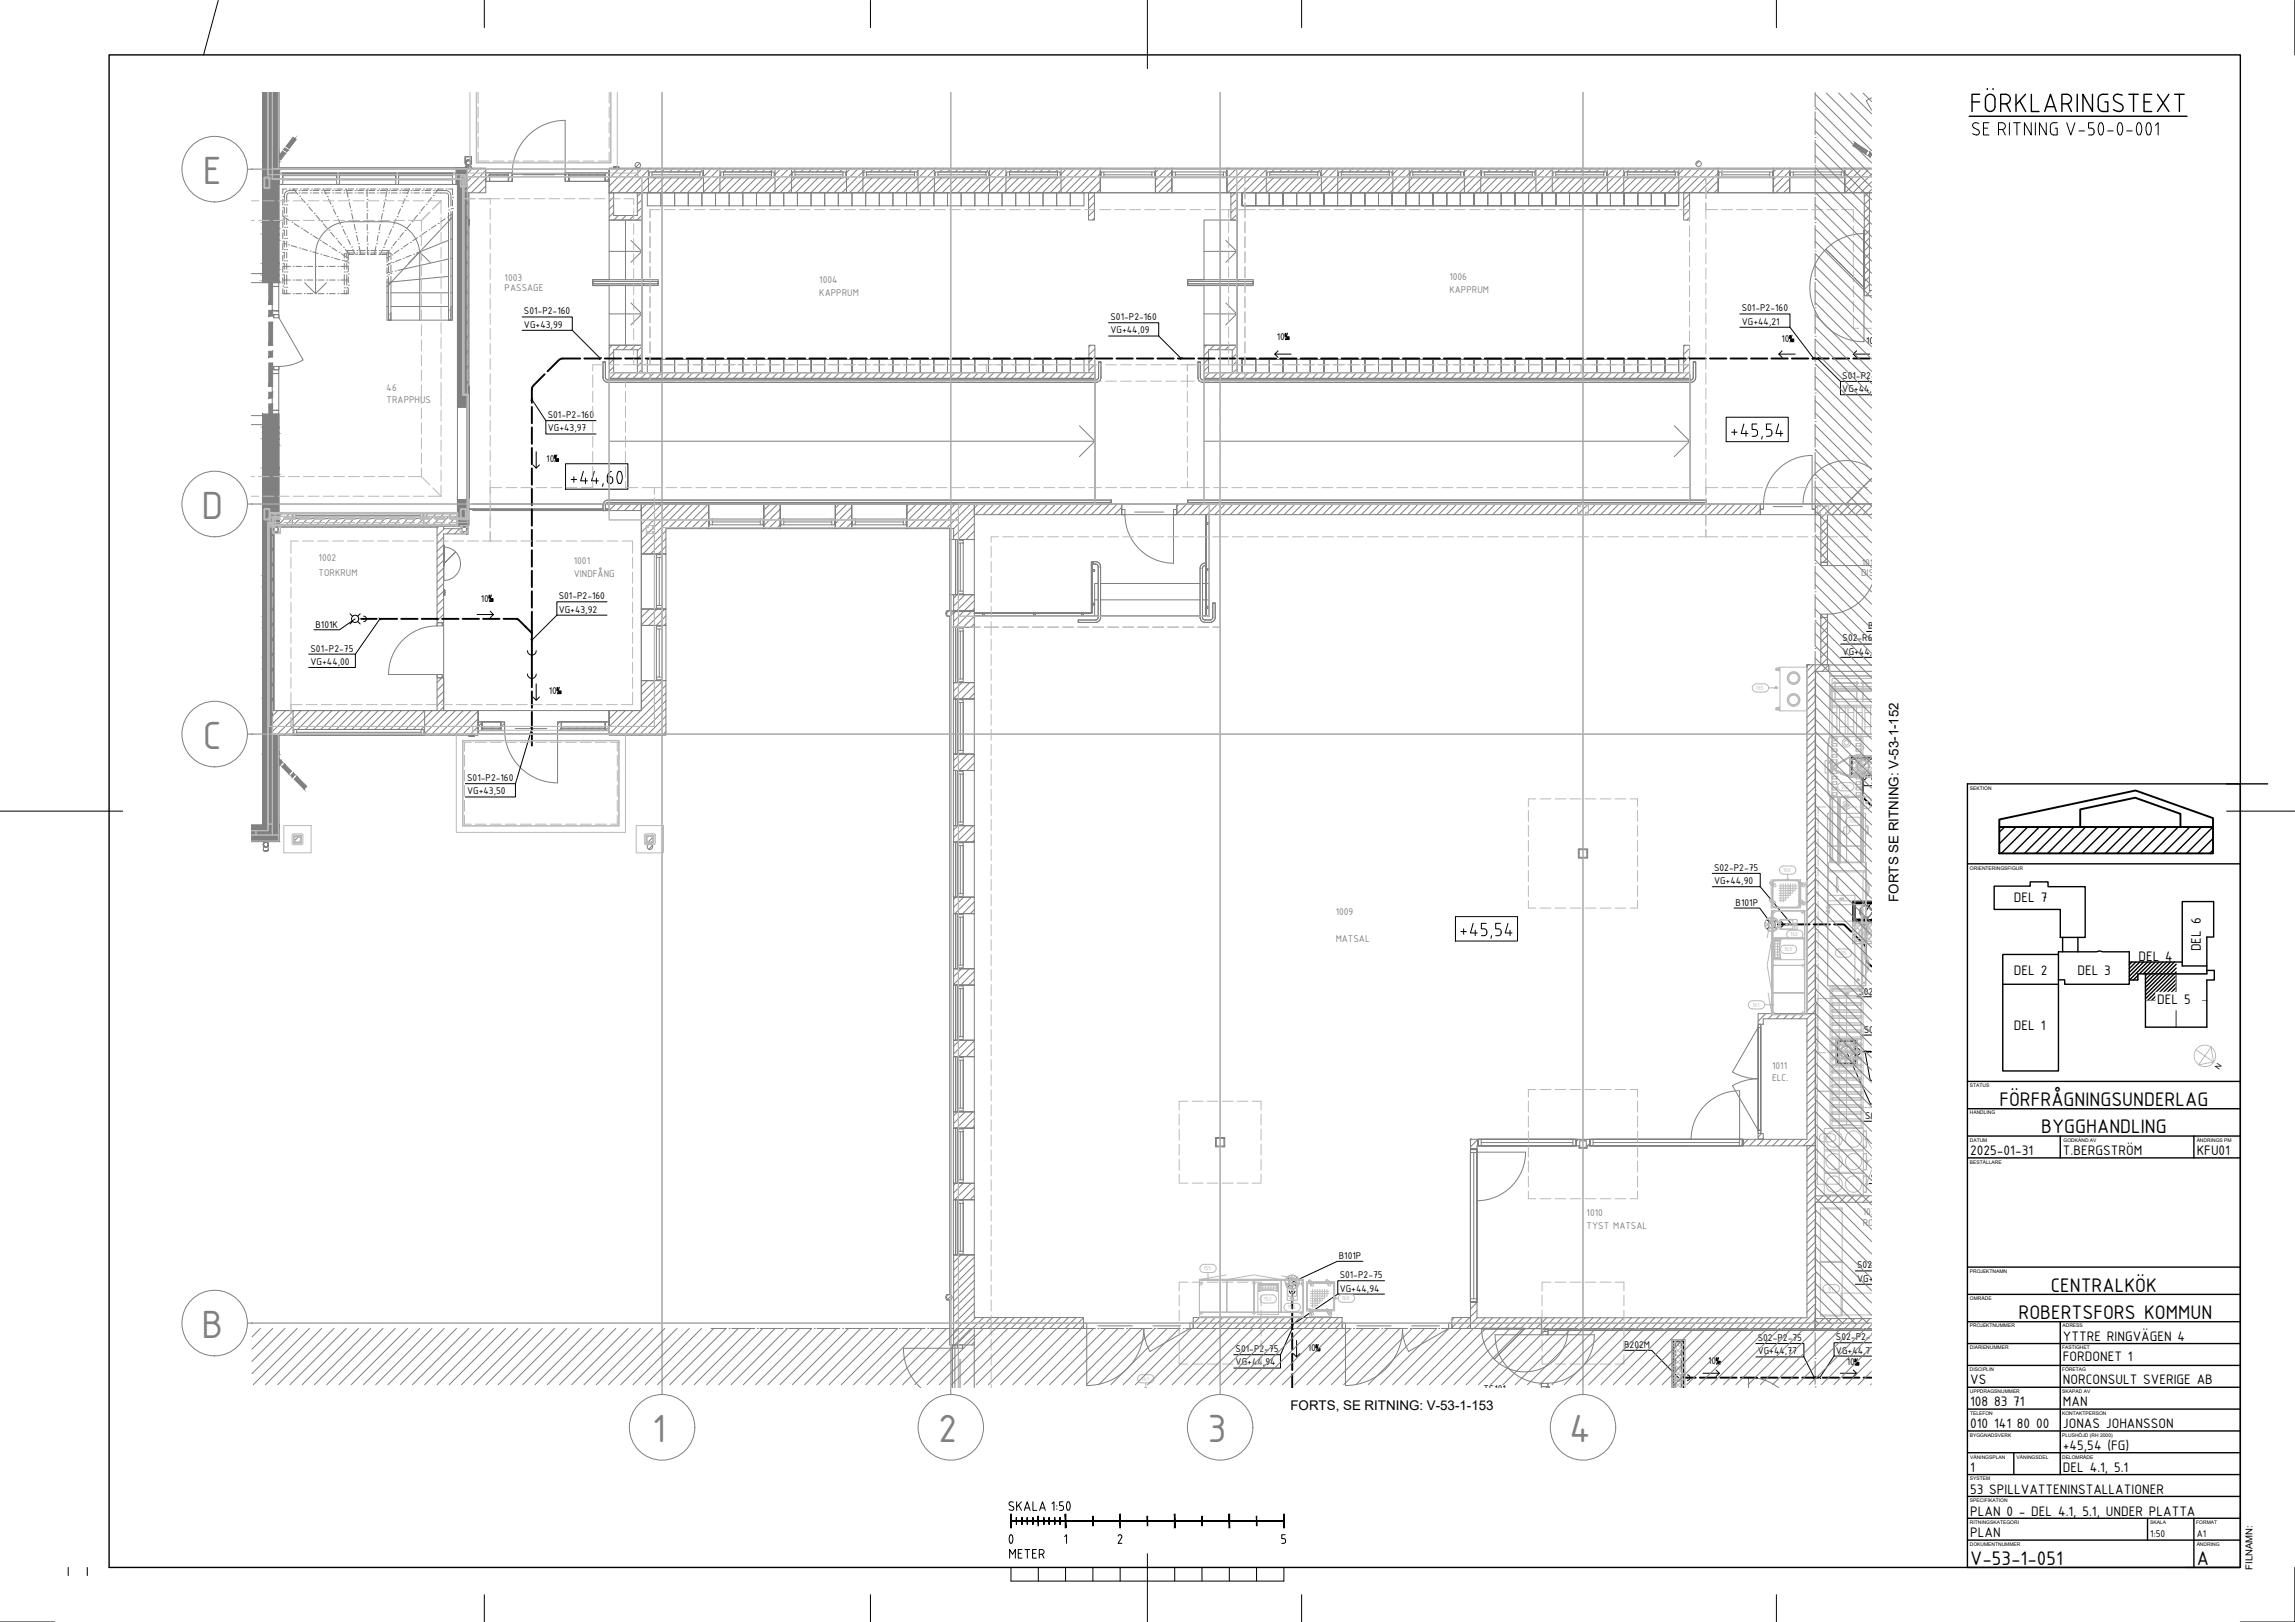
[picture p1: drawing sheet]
<svg xmlns="http://www.w3.org/2000/svg" width="841mm" height="594mm" viewBox="0 0 841 594" stroke-linecap="round" stroke-linejoin="round" font-family="sans-serif">
<defs><g id="words">
<g font-size="15.5" fill="#808080">
<text x="74.3" y="67.5">E</text>
<text x="73.9" y="190.1">D</text>
<text x="74.3" y="274.4">C</text>
<text x="73.9" y="490.1">B</text>
<text x="239" y="528">1</text>
<text x="343.9" y="528">2</text>
<text x="442.6" y="528">3</text>
<text x="575.1" y="528">4</text>
</g>
<text font-size="10.1" x="364.1" y="568">0</text>
<g font-size="7.8">
<text x="732.7" y="405.1">FÖRFRÅGNINGSUNDERLAG</text>
<text x="748" y="415.1">BYGGHANDLING</text>
<text x="751.5" y="473.1">CENTRALKÖK</text>
<text x="739.7" y="483.1">ROBERTSFORS KOMMUN</text>
<text x="722" y="573.1">V-53-1-051</text>
<text x="805" y="573.1">A</text>
</g>
<text font-size="6.6" x="368.7" y="571.9">METER</text>
<g font-size="5.4">
<text x="738" y="330.5">DEL 7</text>
<text x="783.7" y="351.8">DEL 4</text>
<text x="806.5" y="348.4" transform="rotate(-90 806.5 348.4)">DEL 6</text>
<text x="738" y="357.2">DEL 2</text>
<text x="761.3" y="357.2">DEL 3</text>
<text x="790.6" y="367.8">DEL 5</text>
<text x="738" y="377.4">DEL 1</text>
<text x="722" y="423.1">2025-01-31</text>
<text x="756" y="423.1">T.BERGSTRÖM</text>
<text x="805" y="423.1">KFU01</text>
<text x="756" y="491.1">YTTRE RINGVÄGEN 4</text>
<text x="756" y="498.4">FORDONET 1</text>
<text x="722" y="507.1">VS</text>
<text x="756" y="507.1">NORCONSULT SVERIGE AB</text>
<text x="722" y="515.1">108 83 71</text>
<text x="756" y="515.1">MAN</text>
<text x="722" y="523.1">010 141 80 00</text>
<text x="756" y="523.1">JONAS JOHANSSON</text>
<text x="756" y="531.1">+45,54 (FG)</text>
<text x="722" y="539.1">1</text>
<text x="756" y="539.1">DEL 4.1, 5.1</text>
<text x="722" y="547.1">53 SPILLVATTENINSTALLATIONER</text>
<text x="722" y="555.1">PLAN 0 - DEL 4.1, 5.1, UNDER PLATTA</text>
<text x="722" y="563.1">PLAN</text>
</g>
<g font-size="4.9">
<text x="695.7" y="330.3" transform="rotate(-90 695.7 330.3)">FORTS SE RITNING: V-53-1-152</text>
<text x="472.9" y="516.6">FORTS, SE RITNING: V-53-1-153</text>
</g>
<g font-size="3.9" fill="#808080">
<text x="184.9" y="102.8">1003</text>
<text x="184.9" y="106.7">PASSAGE</text>
<text x="300.2" y="103.8">1004</text>
<text x="531.1" y="102.7">1006</text>
<text x="531.1" y="107.4">KAPPRUM</text>
<text x="300.2" y="108.6">KAPPRUM</text>
<text x="141.7" y="143.2">46</text>
<text x="141.7" y="147.5">TRAPPHUS</text>
<text x="116.8" y="205.6">1002</text>
<text x="210.2" y="206.4">1001</text>
<text x="682.3" y="207.3">1012</text>
<text x="116.8" y="211">TORKRUM</text>
<text x="210.2" y="211.2">VINDFÅNG</text>
<text x="682.1" y="210.9">DISKINLÄMNING</text>
<text x="489.5" y="335.2">1009</text>
<text x="489.5" y="345">MATSAL</text>
<text x="649.4" y="391.4">1011</text>
<text x="649.4" y="396.1">ELC.</text>
<text x="581.4" y="445.4">1010</text>
<text x="581.4" y="450">TYST MATSAL</text>
<text x="682.6" y="444.9">1037</text>
<text x="682.6" y="449.1">ROSTFRITT FRD</text>
</g>
<g font-size="3.9">
<text x="192" y="115.2">S01-P2-160</text>
<text x="407" y="117.3">S01-P2-160</text>
<text x="638.3" y="114">S01-P2-160</text>
<text x="638.3" y="118.9">VG+44,21</text>
<text x="192" y="120.1">VG+43,99</text>
<text x="407" y="122.1">VG+44,09</text>
<text x="467.9" y="124.5">10</text>
<text x="652.8" y="125.3">10</text>
<text x="683.8" y="126">10</text>
<text x="675.1" y="138.7">S01-P2-160</text>
<text x="675.1" y="143.6">VG+44,21</text>
<text x="200.7" y="153.1">S01-P2-160</text>
<text x="200.7" y="158">VG+43,97</text>
<text x="200.2" y="169.1">10</text>
<text x="176.2" y="220.4">10</text>
<text x="204.7" y="219.5">S01-P2-160</text>
<text x="204.7" y="224.4">VG+43,92</text>
<text x="115.6" y="229.9">B101K</text>
<text x="684.6" y="230.5">B207M</text>
<text x="113.8" y="238.6">S01-P2-75</text>
<text x="675.2" y="234.9">S02-R62-110</text>
<text x="675.2" y="239.8">VG+44,83</text>
<text x="113.8" y="243.5">VG+44,00</text>
<text x="201.1" y="254.2">10</text>
<text x="171.2" y="286.1">S01-P2-160</text>
<text x="685.6" y="287">S02-R62-110</text>
<text x="171.2" y="291">VG+43,50</text>
<text x="628.1" y="319">S02-P2-75</text>
<text x="628.1" y="323.8">VG+44,90</text>
<text x="636" y="331.8">B101P</text>
<text x="681" y="364.3">S02-R62-110</text>
<text x="683" y="378.3">S02-R62-160</text>
<text x="685.9" y="394.9">S02-R62-110</text>
<text x="686" y="403.6">B207M</text>
<text x="683.5" y="409.9">S02-P2-160</text>
<text x="685.6" y="432.7">S02-P2-160</text>
<text x="490.6" y="461.2">B101P</text>
<text x="680.6" y="464.6">S02-P2-160</text>
<text x="490.9" y="468.2">S01-P2-75</text>
<text x="490.9" y="473">VG+44,94</text>
<text x="680.6" y="469.4">VG+44,71</text>
<text x="644.1" y="491.1">S02-P2-75</text>
<text x="672.8" y="490.8">S02-P2-75</text>
<text x="452.8" y="495.2">S01-P2-75</text>
<text x="479.2" y="494.9">10</text>
<text x="595.2" y="493.8">B202M</text>
<text x="644.1" y="496">VG+44,77</text>
<text x="672.8" y="495.7">VG+44,77</text>
<text x="452.8" y="500.1">VG+44,94</text>
<text x="625.9" y="499.7">10</text>
<text x="676.7" y="500.1">10</text>
<text x="543.6" y="509.8">TS101</text>
<text x="788" y="563.1">1:50</text>
<text x="805" y="563.1">A1</text>
</g>
<text font-size="3.5" x="825.5" y="574.9" transform="rotate(-90 825.5 574.9)">FILNAMN:</text>
<text font-size="2.8" x="813.3" y="392" transform="rotate(-56 813.3 392)">N</text>
<g font-size="2.3" fill="#bababa">
<text x="674.8" y="288.8">102</text>
<text x="677.6" y="301.5">104</text>
<text x="653.5" y="319.4">160</text>
<text x="656.1" y="342.9">162</text>
<text x="653.8" y="348.4">163</text>
<text x="673.9" y="349.8">105</text>
<text x="642.2" y="368.7">161</text>
<text x="668.1" y="417.4">107</text>
<text x="441" y="465.3">155</text>
<text x="670" y="472.7">91</text>
<text x="471.9" y="479.5">156</text>
<text x="491.8" y="476.2">160</text>
<text x="418.3" y="505.7">141</text>
</g>
<g font-size="1.8">
<text x="721.9" y="289.2">SEKTION</text>
<text x="721.9" y="318.5">ORIENTERINGSFIGUR</text>
<text x="721.9" y="398.2">STATUS</text>
<text x="721.8" y="408.2">HANDLING</text>
<text x="721.8" y="418.2">DATUM</text>
<text x="756.2" y="418.2">GODKÄND AV</text>
<text x="805" y="418.2">ÄNDRINGS PM</text>
<text x="721.8" y="426.2">BESTÄLLARE</text>
<text x="721.8" y="466.2">PROJEKTNAMN</text>
<text x="721.9" y="476.2">OMRÅDE</text>
<text x="721.8" y="486.2">PROJEKTNUMMER</text>
<text x="755.8" y="486.2">ADRESS</text>
<text x="721.8" y="494.2">DIARIENUMMER</text>
<text x="755.7" y="494.2">FASTIGHET</text>
<text x="721.8" y="502.2">DISCIPLIN</text>
<text x="755.7" y="502.2">FÖRETAG</text>
<text x="721.8" y="510.2">UPPDRAGSNUMMER</text>
<text x="755.7" y="510.2">SKAPAD AV</text>
<text x="721.9" y="518.2">TELEFON</text>
<text x="755.7" y="518.2">KONTAKTPERSON</text>
<text x="721.8" y="526.2">BYGGNADSVERK</text>
<text x="755.7" y="526.2">PLUSHÖJD (RH 2000)</text>
<text x="722" y="534.2">VÅNINGSPLAN</text>
<text x="739" y="534.2">VÅNINGSDEL</text>
<text x="755.7" y="534.2">DELOMRÅDE</text>
<text x="721.9" y="542.2">SYSTEM</text>
<text x="721.9" y="550.2">SPECIFIKATION</text>
<text x="721.8" y="558.2">RITNINGSKATEGORI</text>
<text x="787.9" y="558.2">SKALA</text>
<text x="804.8" y="558.2">FORMAT</text>
<text x="721.8" y="566.2">DOKUMENTNUMMER</text>
<text x="805" y="566.2">ÄNDRING</text>
</g>
</g></defs>
<g fill="#808080" stroke="#808080" stroke-width=".37">
<path d="M100.9 33.9h1.3v23.2z"/>
<path d="M101.3 58.3h.9v.7z"/>
<path d="M102.2 59.4v2.4h-1.8z"/>
<path d="M92.1 303.5l10.1 4.7h-10.1z"/>
<path d="M99.9 275.5h2.3v.8z"/>
<path d="M685.3 55.8v1.7l-.8-.5z"/>
<path d="M96.2 33.9v23.2h6zM96.2 33.9h4.7l1.3 23.2z"/>
<path d="M96.2 57.1l5.6 .6 .4-.6zM96.2 57.1l5.6 .6h-5.6z"/>
<path d="M96.2 57.7l6 .3-.4-.3zM96.2 57.7l6 .3h-6z"/>
<path d="M96.2 58l6 .3v-.3zM96.2 58l6 .3h-6z"/>
<path d="M96.2 58.3l4.6 .7 .5-.7zM96.2 58.3l4.6 .7h-4.6z"/>
<path d="M96.2 59l2.5 2.8 2.1-2.8zM96.2 59l2.5 2.8h-2.5z"/>
<path d="M96.2 61.8l3 .4-.5-.4zM96.2 61.8l3 .4h-3z"/>
<path d="M100.4 61.8l1.8 .7v-.7zM100.4 61.8l1.8 .7h-2.3z"/>
<path d="M99.9 62.5l2.3 19v-19zM99.9 62.5l2.3 19h-2.3z"/>
<path d="M96.2 62.2l2.3 19.3v-19.3zM96.2 62.2l2.3 19.3h-2.3z"/>
<path d="M96.2 81.5l6 2.2v-2.2zM96.2 81.5l6 2.2h-6z"/>
<path d="M99.9 83.7l2.3 2.1v-2.1zM99.9 83.7l2.3 2.1h-2.3z"/>
<path d="M96.2 83.7l2.3 2.1v-2.1zM96.2 83.7l2.3 2.1h-2.3z"/>
<path d="M96.2 85.8l6 2.1v-2.1zM96.2 85.8l6 2.1h-6z"/>
<path d="M99.9 87.9l2.3 8.6v-8.6zM99.9 87.9l2.3 8.6h-2.3z"/>
<path d="M96.2 87.9l2.3 8.6v-8.6zM96.2 87.9l2.3 8.6h-2.3z"/>
<path d="M96.2 96.5l6 2.2v-2.2zM96.2 96.5l6 2.2h-6z"/>
<path d="M99.9 98.7l2.3 2.1v-2.1zM99.9 98.7l2.3 2.1h-2.3z"/>
<path d="M96.2 98.7l2.3 2.1v-2.1zM96.2 98.7l2.3 2.1h-2.3z"/>
<path d="M96.2 100.8l6 2.1v-2.1zM96.2 100.8l6 2.1h-6z"/>
<path d="M99.9 102.9l2.3 .6v-.6zM99.9 102.9l2.3 .6h-2.3z"/>
<path d="M96.2 102.9l2.3 .6v-.6zM96.2 102.9l2.3 .6h-2.3z"/>
<path d="M99.9 151.7l2.3 4.8v-4.8zM99.9 151.7l2.3 4.8h-2.3z"/>
<path d="M96.2 151.7l2.3 4.8v-4.8zM96.2 151.7l2.3 4.8h-2.3z"/>
<path d="M96.2 156.5l6 2.2v-2.2zM96.2 156.5l6 2.2h-6z"/>
<path d="M99.9 158.7l2.3 2.1v-2.1zM99.9 158.7l2.3 2.1h-2.3z"/>
<path d="M96.2 158.7l2.3 2.1v-2.1zM96.2 158.7l2.3 2.1h-2.3z"/>
<path d="M96.2 160.8l6 2.2v-2.2zM96.2 160.8l6 2.2h-6z"/>
<path d="M99.9 163l2.3 8.5v-8.5zM99.9 163l2.3 8.5h-2.3z"/>
<path d="M96.2 163l2.3 8.5v-8.5zM96.2 163l2.3 8.5h-2.3z"/>
<path d="M96.2 171.5l6 2.2v-2.2zM96.2 171.5l6 2.2h-6z"/>
<path d="M99.9 173.7l2.3 17.6v-17.6zM99.9 173.7l2.3 17.6h-2.3z"/>
<path d="M99.9 191.3l2.3 1.3v-1.3zM99.9 191.3l2.3 1.3h-2.3z"/>
<path d="M96.2 173.7l2.3 18.9v-18.9zM96.2 173.7l2.3 18.9h-2.3z"/>
<path d="M167.2 61.5l3.8 6.1v-6.1zM167.2 61.5l3.8 6.1h-3.8z"/>
<path d="M167.6 67.6l3.4 81.5v-81.5zM167.6 67.6l3.4 81.5h-3.4z"/>
<path d="M167.6 183l3.4 9.6v-9.6zM167.6 183l3.4 9.6h-3.4z"/>
<path d="M92.1 303.5l10.1 4.7v-6zM92.1 302.2h10.1l-10.1 1.3z"/>
<path d="M99.9 269.3l2.3 6.2v-6.2zM99.9 269.3l2.3 6.2h-2.3z"/>
<path d="M96.2 269.3l2.3 6.5v-6.5zM96.2 269.3l2.3 6.5h-2.3z"/>
<path d="M99.9 275.5l.8 .8h1.5zM100.7 276.3h1.5v1.5z"/>
<path d="M96.2 275.8l2.5 .5 .5-.5zM96.2 275.8l2.5 .5h-2.5z"/>
<path d="M96.2 276.3l6 3.5-3.5-3.5zM96.2 276.3l6 3.5h-6z"/>
<path d="M96.2 279.8l6 22.4v-22.4zM96.2 279.8l6 22.4h-6z"/>
<path d="M96.2 192.6l2.3 18.2v-18.2zM96.2 192.6l2.3 18.2h-2.3z"/>
<path d="M96.2 210.8l3.6 2.1v-2.1zM96.2 210.8l3.6 2.1h-3.6z"/>
<path d="M96.2 212.9l2.3 2.2v-2.2zM96.2 212.9l2.3 2.2h-2.3z"/>
<path d="M96.2 215.1l3.6 2.1v-2.1zM96.2 215.1l3.6 2.1h-3.6z"/>
<path d="M96.2 217.2l2.3 8.6v-8.6zM96.2 217.2l2.3 8.6h-2.3z"/>
<path d="M96.2 225.8l3.6 2.1v-2.1zM96.2 225.8l3.6 2.1h-3.6z"/>
<path d="M96.2 227.9l2.3 2.2v-2.2zM96.2 227.9l2.3 2.2h-2.3z"/>
<path d="M96.2 230.1l3.6 2.1v-2.1zM96.2 230.1l3.6 2.1h-3.6z"/>
<path d="M96.2 232.2l2.3 8.6v-8.6zM96.2 232.2l2.3 8.6h-2.3z"/>
<path d="M96.2 240.8l3.6 2.1v-2.1zM96.2 240.8l3.6 2.1h-3.6z"/>
<path d="M96.2 242.9l2.3 2.2v-2.2zM96.2 242.9l2.3 2.2h-2.3z"/>
<path d="M96.2 245.1l3.6 2.1v-2.1zM96.2 245.1l3.6 2.1h-3.6z"/>
<path d="M96.2 247.2l2.3 8.6v-8.6zM96.2 247.2l2.3 8.6h-2.3z"/>
<path d="M96.2 255.8l3.6 2.1v-2.1zM96.2 255.8l3.6 2.1h-3.6z"/>
<path d="M96.2 257.9l2.3 11.4v-11.4zM96.2 257.9l2.3 11.4h-2.3z"/>
<path d="M98.5 260.1v2.1l1.1-2.1zM99.6 260.1v2.1h-1.1z"/>
<path d="M98.5 193.8v17l1.4-17zM99.9 193.8v17h-1.4z"/>
<path d="M99.6 260.1v2.1l.3-2.1zM99.9 260.1v2.1h-.3z"/>
<path d="M98.5 270.8v5l1.4-5zM99.9 270.8v5h-1.4z"/>
<path d="M98.5 257.9v2.2l1.4-2.2zM99.9 257.9v2.2h-1.4z"/>
<path d="M98.5 262.2v8.6l1.4-8.6zM99.9 262.2v8.6h-1.4z"/>
<path d="M98.5 242.9v2.2l1.4-2.2zM99.9 242.9v2.2h-1.4z"/>
<path d="M98.5 247.2v8.6l1.4-8.6zM99.9 247.2v8.6h-1.4z"/>
<path d="M98.5 227.9v2.2l1.4-2.2zM99.9 227.9v2.2h-1.4z"/>
<path d="M98.5 232.2v8.6l1.4-8.6zM99.9 232.2v8.6h-1.4z"/>
<path d="M98.5 212.9v2.2l1.4-2.2zM99.9 212.9v2.2h-1.4z"/>
<path d="M98.5 217.2v8.6l1.4-8.6zM99.9 217.2v8.6h-1.4z"/>
<path d="M100.9 58.9l-.5 .6 .9-.3zM100.4 59.5l.9-.3-.4 .6z"/>
<path d="M107.4 50.3l-2.5 3.3 3.1-2.8zM104.9 53.6l3.1-2.8-2.4 3.3z"/>
<path d="M108 50.8l-2.4 3.3 2.9-3zM108.5 51.1l-2.5 3.3-.4-.3z"/>
<path d="M101.3 59.2l-.4 .6 1.1-.1zM100.9 59.8l1.1-.1-.5 .6z"/>
<path d="M101.3 58.3l-.4 .6 1.5 .2zM100.9 58.9l1.5 .2-.4 .6z"/>
<path d="M100.4 59.5l-1.7 2.3 2.8-1.5zM98.7 61.8l2.8-1.5-1.7 2.4z"/>
<path d="M104.4 54.2l-.4 .6 1.6 .2zM104 54.8l1.6 .2-.5 .6z"/>
<path d="M103.5 55.3l-1.7 2.4 2.9-1.5zM101.8 57.7l2.9-1.5-1.8 2.3z"/>
<path d="M679.7 52.2l-.7 1.2 4.7 3zM679.7 52.2l4.7 3.1-.7 1.1z"/>
<path d="M685.3 55.8l.6 .9v-.5zM685.3 55.8l.6 .9-.6 .8z"/>
<path d="M108.8 284.4l2.6 4.6 1-1zM108.8 284.4l2.6 4.6-3.6-3.6z"/>
<path d="M102.3 277.9l-.3 1.6 1-1zM102.3 277.9l-.3 1.6-.7-.6z"/>
<path d="M103 278.5l-.4 1.7 1-1zM103 278.5l-.4 1.7-.6-.7z"/>
<path d="M99.7 275.3l1.6 3.6 1-1zM99.7 275.3l1.6 3.6-2.6-2.6z"/>
<path d="M107.5 283.1l-.4 1.6 1-1zM106.5 284.1l1-1-.4 1.6z"/>
<path d="M104.2 279.8l1.7 3.6 .9-1zM104.2 279.8l1.7 3.6-2.6-2.6z"/>
<path d="M98.5 62.2v19.3l1.4-19.3zM99.9 62.2v19.3h-1.4z"/>
<path d="M98.5 175.8v2.1l1.4-2.1zM99.9 175.8v2.1h-1.4z"/>
<path d="M98.5 186.5v7.3l1.4-7.3zM99.9 186.5v7.3h-1.4z"/>
<path d="M98.5 173.7v2.1l1.4-2.1zM99.9 173.7v2.1h-1.4z"/>
<path d="M98.5 177.9v8.6l1.4-8.6zM99.9 177.9v8.6h-1.4z"/>
<path d="M98.5 158.7v2.1l1.4-2.1zM99.9 158.7v2.1h-1.4z"/>
<path d="M98.5 163v8.5l1.4-8.5zM99.9 163v8.5h-1.4z"/>
<path d="M98.5 143.7v2.1l1.4-2.1zM99.9 143.7v2.1h-1.4z"/>
<path d="M98.5 147.9v8.6l1.4-8.6zM99.9 147.9v8.6h-1.4z"/>
<path d="M98.5 128.7v2.1l1.4-2.1zM99.9 128.7v2.1h-1.4z"/>
<path d="M98.5 132.9v8.6l1.4-8.6zM99.9 132.9v8.6h-1.4z"/>
<path d="M98.5 113.7v2.1l1.4-2.1zM99.9 113.7v2.1h-1.4z"/>
<path d="M98.5 118v8.5l1.4-8.5zM99.9 118v8.5h-1.4z"/>
<path d="M98.5 98.7v2.1l1.4-2.1zM99.9 98.7v2.1h-1.4z"/>
<path d="M98.5 102.9v8.6l1.4-8.6zM99.9 102.9v8.6h-1.4z"/>
<path d="M98.5 83.7v2.1l1.4-2.1zM99.9 83.7v2.1h-1.4z"/>
<path d="M98.5 87.9v8.6l1.4-8.6zM99.9 87.9v8.6h-1.4z"/>
</g>
<g fill="none" stroke="#808080" stroke-width=".37">
<path d="M96.2 33.9v66.3h-4.1M102.2 33.9v23.2M242.6 33.9v474.5M348.4 33.9v474.5M447.1 33.9v474.5M580.1 33.9v474.5M665.2 40h.1M665.2 33.9v5.1M665.2 34.5l20.7 20.7M665.2 39l20.7 20.7M669.3 34.1l16.6 16.6M673.8 34.1l12.1 12.1"/>
<path d="M678.3 34.1l7.6 7.6M682.8 34.1l3.1 3.1M685.9 35.9l-2 1 2 3.5M102.2 59.4v44.1h-2.3h2.3v1.4h-2.3h2.3v8.9h-2.3h2.3v1.4h-2.3M102.2 58v1M170.5 59.6v.2M170.5 57.4h2.3zM170.5 57.4v2.1zM170.5 57.4v.7M170.5 57.4h.1M170.6 59.2h.1M170.6 59.1v.1"/>
<path d="M170.7 59.6v.1M170.7 59.7l.3 .7M170.7 59.7v.1M170.7 59.7a.94 .94 0 0 0 .9 .9 .94 .94 0 0 0 1-.9M170.7 59.7a.94 .94 0 0 1 .9-1 .94 .94 0 0 1 1 1M170.7 59.5h.1M170.7 59.6h.1M170.7 59.5v.2M170.7 59.6v.2M170.7 59.9l.2 .3M170.8 59.8v.2M170.8 59.7v.1"/>
<path d="M170.8 59.3l-.1 .3zM170.8 59.9h.1M170.8 59.3l-.1 .4M170.8 59.2a.94 .94 0 0 1 .8-.5 .94 .94 0 0 1 .9 .5M170.8 60l.2 .2M170.9 58.8h-.1M170.9 59.1l-.1 .2M171 58.7l-.1 .1M171.2 58.9h-.1M171.2 58.8l-.1 .1M171.2 58.9a.9 .9 0 0 0-.5 .8 .9 .9 0 0 0 .6 .8M171.2 58.9a.88 .88 0 0 0-.4 .8 .88 .88 0 0 0 .5 .8"/>
<path d="M171.3 58.8h-.1M171.3 58.8l-.1 .1M171.4 58.5l-.1 .1M171.4 58.5h.1M171.5 58.5h-.1M171.6 58.8l.3 .1M171.6 58.8l-.6 .3-.2 .7M171.6 58.8a.86 .86 0 0 1 .9 .9 .86 .86 0 0 1-.9 .8M171.6 58.8a.86 .86 0 0 0-.8 .9 .86 .86 0 0 0 .8 .8M171.7 58.8h.1M171.7 58.7l-.5 .2M171.7 58.8a.88 .88 0 0 1 .8 .8 .88 .88 0 0 1-.6 .9"/>
<path d="M171.7 58.8a.9 .9 0 0 1 .8 .8 .9 .9 0 0 1-.6 .9M171.8 58.5l.2 .1M171.9 58.9l.6 .4M172 58.8h.1M172 58.8l-.4-.2-.3 .2M172.3 59.2l.2 .3M172.3 58.7l.1 .1M172.4 58.8h.1M172.4 59.3l.1 .4zM172.5 59.5v.3M172.5 59.8l-.1 .2M172.5 59.3l.1 .4"/>
<path d="M172.5 59.9l-.2 .3M172.5 59.7h.1M172.5 59.7v.2M172.5 59.6l.1 .1M172.6 59.7h-.1M172.6 59.6h.1M172.6 59.5v.2M172.6 59.6v.1M172.6 59.5h.1M172.6 59.7l-.4 .7M172.6 59.7v.1M172.7 59.1v.1"/>
<path d="M172.7 57.4v1.9zM172.7 58.1h.1M172.8 57.4v2.1M172.8 57.4h-.1M172.8 59.6v.2M234.4 59.8l-1.4 1.4M622.7 59l-1.2 1.3M665.2 50.3h.1M665.2 41v8.4M665.2 51.4v8.3M665.2 43.5l20.7 20.6M665.2 48l20.7 20.6"/>
<path d="M665.2 52.5l20.7 20.6M665.2 57l20.7 20.6M90.7 62h595.2M102.2 61.5l69.7 .1zM102.2 61.5h65v6.1h.4v81.5h3.4v-87.6h-3.8v6.1h-65zM102.2 63.4h1.4v4.2h-1.4zM103.6 63.9h19.8v.4h-19.8zM103.6 65.8v-2.4v2.4M103.6 65.8h19.8v-2.4v2.4zM103.6 63.4h19.8h-19.8M103.6 72h.1M103.6 76.1h.1"/>
<path d="M103.6 73v2.1M103.6 77.1v2.1M103.6 79.2l2.6 1.6M104.2 75h.1M104.2 79.1h.1M104.2 76v2.1M105 69.2h-1.4v1.8M105.1 75h.1M105.1 79.1h.1M105.1 76v2.1M106 69.2h.1M107 69.2h2.1"/>
<path d="M107.5 69.2l1.7 1.9M108.6 69.8h-1.6a2.18 2.18 0 0 0-2.8 2.6v1.6M108.6 70.7h-1.6a1.38 1.38 0 0 0-1.5 .1 1.38 1.38 0 0 0-.4 1.6v1.6M109.6 69.8h.1M109.6 70.7h.1M109.8 71.9h.1M110.1 69.2h.1M110.5 72.7l1.3 1.5M110.6 69.8h2.1M110.6 70.7h2.1M111.1 69.2h2.1M112.5 75h.1"/>
<path d="M113.2 75.8l1.3 1.6M113.7 69.8h.1M113.7 70.7h.1M114.2 69.2h.1M114.7 69.8h2.1M114.7 70.7h2.1M115.2 78.1h.1M115.2 69.2h2.1M115.8 78.9l1.4 1.6M117.8 69.8h.1M117.8 70.7h.1M118.3 69.2h.1"/>
<path d="M118.6 69.2l.9 1.9M118.8 69.8h2.1M118.8 70.7h2.1M119.3 69.2h2.1M119.9 72h.1M120.4 72.9l.9 1.9M121.7 75.7h.1M121.9 69.8h.1M121.9 70.7h.1M122.2 76.6l.9 1.9M122.4 69.2h.1M122.9 69.8h2.1"/>
<path d="M122.9 70.7h2.1M123.4 63.4h1v4.2h-1zM123.4 69.2h2.1M123.5 79.4h.1M124.4 63.9h20.6v.4h-20.6zM124.4 65.8v-2.4v2.4M124.4 65.8h20.6v-2.4v2.4zM124.4 63.4h20.6h-20.6M126 69.8h.1M126 70.7h.1M126.5 69.2h.1M126.9 69.2l.7 3"/>
<path d="M127 69.8h2.1M127 70.7h2.1M127.5 69.2h2.1M127.8 73.2h.1M128 74.2l.5 2M128.7 77.2h.1M128.9 78.2l.4 2M130.1 69.8h.1M130.1 70.7h.1M130.6 69.2h.1M131.1 69.8h2.1M131.1 70.7h2.1"/>
<path d="M131.6 69.2h2.1M134.2 69.8h.1M134.2 70.7h.1M134.5 69.2v2.8M134.5 73h.1M134.5 74v2.1M134.5 77.1h.1M134.6 78.1v2.1M134.7 69.2h.1M135.2 69.8h2.1M135.2 70.7h2.1M135.7 69.2h2.1"/>
<path d="M138.3 69.8h.1M138.3 70.7h.1M138.8 69.2h.1M139.3 69.8h2.1M139.3 70.7h2.1M139.8 69.2h2.1l-.5 3M140.2 78.2l-.4 2M140.4 77.2h.1M141 74.2l-.5 2M141.2 73.2h.1M142.4 69.8h.1M142.4 70.7h.1"/>
<path d="M142.9 69.2h.1M143.4 69.8h2.1M143.4 70.7h2.1M143.9 69.2h2.1M145 63.4h1v4.2h-1zM145.5 79.3h.1M146 63.9h19.8v.4h-19.8zM146 65.8v-2.4v2.4M146 65.8h19.8v-2.4v2.4zM146 63.4h19.8h-19.8M146.5 69.8h.1M146.5 70.7h.1"/>
<path d="M146.8 76.5l-.9 1.9M147 69.2h.1M147.2 75.6h.1M147.5 69.8h2.1M147.5 70.7h2.1M148 69.2h2.1M148.5 72.8l-.9 1.9M148.9 71.9h.1M150.1 69.2l-.8 1.7M150.6 69.8h.1M150.6 70.7h.1M151.1 69.2h.1"/>
<path d="M151.6 69.8h2.1M151.6 70.7h2.1M152.1 69.2h2.1M153 78.8l-1.3 1.6M153.6 78h.1M154.7 69.8h.1M154.7 70.7h.1M155.2 69.2h.1M155.6 75.6l-1.4 1.7M155.7 69.8h2.1M155.7 70.7h2.1M156.2 74.8h.1"/>
<path d="M156.2 69.2h2.1M158.1 72.4l-1.3 1.7M158.8 71.6h.1M158.8 69.8h.1M158.8 70.7h.1M159.3 69.2h.1M159.8 69.8h3.6a2.19 2.19 0 0 1 1.8 3v2.7M159.8 70.7l4.1 .1a1.77 1.77 0 0 1 .5 2v3.1M160.3 69.2h2.1M160.7 69.2l-1.3 1.7M163.4 69.2h.1M164 79.6h.1"/>
<path d="M164.4 76.9h.1M164.4 77.9v39.4M164.4 69.2h1.4v2.1M165.2 76.5h.1M165.2 77.5v39.8M165.8 76.4h.1M165.8 72.3h.1M165.8 77.4v39.9h-24v-12.3l24-25.5M165.8 63.4h1.4v4.2h-1.4zM165.8 73.3v2.1M165.8 78.3l-1 .7M170.5 61.1h.3h-.3"/>
<path d="M170.5 61.1h.1M170.6 60.2h.1M170.8 61.1h-.3h.3M170.8 60.5l.1 .1M170.9 60.6l.1 .1M171 60.2l.6 .2M171 60.3l.3 .2M171 60.2l.1 .1M171 60.4h.1M171 60.3l.1 .1M171 60.4l.1 .1M171 61.6h7v9h-6.5v78.5h-.5z"/>
<path d="M171 60.4l.6 .2 .6-.2M171 60.4l.2 .1M171.1 60.4l.1 .1M171.1 60.4h.1M171.1 60.5h.1M171.2 60.4h.1M171.2 60.4v.1M171.2 60.5h.1M171.2 60.6l-.4 .5M171.3 60.8h.2M171.3 60.4l.3 .1M171.3 60.5h-.1"/>
<path d="M171.3 60.5v.1M171.3 60.5h.1M171.3 60.5l.3 .1M171.3 60.5l.1 .1M171.3 60.5l.2 .2M171.3 60.5h.2M171.5 60.7h.1M171.5 60.5h.1M171.7 60.7h.1M171.5 71.8l-.5 .5M171.5 74.6l-.5 .5M171.5 77.4l-.5 .5"/>
<path d="M171.6 60.5h.1M171.6 60.7h.1M171.7 60.6l-.2 .1M171.8 60.5h-.2M171.8 60.5h.1M171.8 60.7h-.1M171.8 60.8h-.1M171.9 60.6l-.1 .1M171.9 60.8h-.1M171.9 70.6v9.8M171.9 60.5h.1M171.9 60.5v.1"/>
<path d="M171.9 60.5l-.2 .1M172 60.5h.1M172 60.8h-.1M172 60.6l.4 .5M172 60.4l-.4 .1M172.1 60.5h-.1M172.1 60.7l.6-.6v-.9l-.7-.6h-.9l-.6 .6v.8l.6 .7 1 .1M172.1 60.5h.1M172.1 60.4h.1M172.1 60.4v.1M172.2 60.3l-.3 .2M172.2 60.4l-.2 .1"/>
<path d="M172.3 60.4l-.1 .1M172.3 60.4h-.1M172.3 60.2l-.1 .1M172.3 60.2l-.7 .2M172.4 60.6l-.2 .1M172.4 60v.1M172.4 60.1h.1M172.4 60.5v.1M172.4 61.1h.3h-.3M172.5 60.1l-.3 .3M172.7 61.1h-.3h.3M172.7 61.1h.1"/>
<path d="M172.7 60.2h.1M173.2 61.6l-2.2 2.1v77.8M176.1 61.6l-5.1 5M178 63.3h1.4v3.1h-1.4zM178 62.5l-7 6.9M178 68.1l-2.5 2.5M179.4 63.8h6.9v.4h-6.9zM179.4 63.3v3.1h6.9h-6.9zM179.4 63.8v.4M179.5 63.8l-6.8 6.8M182.3 63.8l-.4 .4M185.2 63.8l-.4 .4"/>
<path d="M186.3 64.2v-.4v.4M186.3 66.4v-3.1v3.1M186.3 63.3h-6.9h6.9M186.3 63.3h1.4v3.1h-1.4v-3.1h1.4v3.1h-1.4zM187.7 63.7h19.4M187.7 64.1l-1.4 1.4M187.7 63.5a19.4 19.4 0 0 1 19.4-19.4v19.4M191.6 64h11.6M207.1 63.3h1.4v3.1h-1.4v-3.1h1.4v3.1h-1.4zM208.3 63.3l-1.2 1.2M208.5 63.8h13.3v.4h-13.3zM208.5 63.3v3.1h13.3h-13.3z"/>
<path d="M208.5 63.8v.4M208.5 65.9l-.5 .5M210.6 63.8l-.4 .4M213.4 63.8l-.4 .4M216.3 63.8l-.4 .4M219.1 63.8l-.4 .4M221.8 63.3h1.4v3.1h-1.4zM221.8 64.2v-.4v.4M221.8 66.4v-3.1v3.1M221.8 63.3h-13.3h13.3M222.5 63.3l-1 .9M223.2 61.6h180v9h-180z"/>
<path d="M223.2 63.7v-1.6v8.5M223.2 70.6v10h1.7M223.2 70.6h1.7v8.3h8.7v-8.3h1.6v10h-10.3M223.2 70.6h230v31.8M224.2 61.6l-1 .9M224.9 61.1h1.9zM224.9 61.6h1.9zM224.9 61.1v.5v-.5M224.9 75l-1.7 1.7M224.9 72.2l-1.7 1.6M224.9 77.8l-1.7 1.7M226.6 78.9l-1.7 1.7"/>
<path d="M226.8 61.1v.5v-.5M226.8 61.6h-1.9h1.9M227 61.6l-4.9 4.8M229.4 78.9l-1.6 1.7M229.8 61.6l-6.6 6.6M232.3 78.9l-1.7 1.7M232.6 61.6l-9.4 9.4M235.2 73.1l-1.6 1.7M235.2 78.8l-1.8 1.8M235.2 76l-1.6 1.6M235.5 61.6l-9.1 9M237.2 70.6h5v4.8h-5z"/>
<path d="M237.6 61.6v9M237.9 63h19.6v2.1h-19.6zM237.9 64.8l-5.8 5.8M238.3 61.6l-9 9M238.9 63h17.6v2.1h-17.6zM238.9 64h17.6M240.5 65.1l-6.9 6.9M241.1 61.6l-1.4 1.4M242.2 70.6h5v4.8h-5zM243.3 65.1l-5.5 5.5M244 61.6l-1.5 1.4M246.1 65.1l-5.5 5.5"/>
<path d="M246.8 61.6l-1.4 1.4M247.2 70.6h5v4.8h-5zM248.9 65.1l-5.5 5.5M249.6 61.6l-1.4 1.4M251.8 65.1l-5.5 5.5M252.2 70.6h5v4.8h-5zM252.4 61.6l-1.4 1.4M254.6 65.1l-5.5 5.5M255.3 61.6l-1.4 1.4M257.2 70.6h5v4.8h-5zM257.4 65.1l-5.5 5.5M257.8 61.6v9"/>
<path d="M258.1 61.6l-1.4 1.4M260.9 61.6l-3.4 3.4M262.2 70.6h5v4.8h-5zM263.8 61.6l-9.1 9M263.8 61.6v9M264.1 63h19.6v2.1h-19.6zM264.1 64l-6.5 6.6M265.1 63h17.6v2.1h-17.6zM265.1 64h17.6M265.9 65.1l-5.5 5.5M266.6 61.6l-1.4 1.4M267.2 70.6h5v4.8h-5z"/>
<path d="M268.8 65.1l-5.6 5.5M269.4 61.6l-1.4 1.4M271.6 65.1l-5.6 5.5M272.2 70.6h5v4.8h-5zM272.2 61.6l-1.4 1.4M274.4 65.1l-5.5 5.5M275.1 61.6l-1.4 1.4M277.2 70.6h5v4.8h-5zM277.2 65.1l-5.5 5.5M277.9 61.6l-1.4 1.4M280.1 65.1l-5.6 5.5M280.7 61.6l-1.4 1.4"/>
<path d="M282.2 70.6h5v4.8h-5zM282.9 65.1l-5.5 5.5M283.5 61.6l-1.3 1.4M284 61.6v9M286.4 61.6l-2.7 2.7M287.2 70.6h5v4.8h-5zM289.2 61.6l-9 9M290 61.6v9M290.3 63h19.6v2.1h-19.6zM290.3 63.3l-7.3 7.3M291.3 63h17.6v2.1h-17.6zM291.3 64h17.6"/>
<path d="M291.4 65.1l-5.5 5.5M292 61.6l-1.4 1.4M292.2 70.6h5v4.8h-5zM294.2 65.1l-5.5 5.5M294.9 61.6l-1.4 1.4M297 65.1l-5.5 5.5M297.2 70.6h5v4.8h-5zM297.7 61.6l-1.4 1.4M299.8 65.1l-5.5 5.5M300.5 61.6l-1.4 1.4M302.2 70.6h5v4.8h-5zM302.7 65.1l-5.5 5.5"/>
<path d="M303.4 61.6l-1.4 1.4M305.5 65.1l-5.5 5.5M306.2 61.6l-1.4 1.4M307.2 70.6h5v4.8h-5zM308.3 65.1l-5.5 5.5M309 61.6l-1.4 1.4M310.2 61.6v9M311.8 61.6l-1.9 1.9M312.2 70.6h5v4.8h-5zM314.7 61.6l-9.1 9M316.2 61.6v9M316.5 63h19.6v2.1h-19.6z"/>
<path d="M316.8 65.1l-5.5 5.5M317.2 70.6h5v4.8h-5zM317.5 61.6l-9 9M317.5 63h17.6v2.1h-17.6zM317.5 64h17.6M319.7 65.1l-5.6 5.5M320.3 61.6l-1.4 1.4M322.2 70.6h5v4.8h-5zM322.5 65.1l-5.5 5.5M323.2 61.6l-1.4 1.4M325.3 65.1l-5.5 5.5M326 61.6l-1.4 1.4"/>
<path d="M327.2 70.6h5v4.8h-5zM328.1 65.1l-5.5 5.5M328.8 61.6l-1.4 1.4M331 65.1l-5.5 5.5M331.6 61.6l-1.4 1.4M332.2 70.6h5v4.8h-5zM333.8 65.1l-5.5 5.5M334.5 61.6l-1.4 1.4M336.4 61.6v9M337.2 70.6h5v4.8h-5zM337.3 61.6l-1.4 1.4M340.1 61.6l-9 9"/>
<path d="M342.2 70.6h5v4.8h-5zM342.4 61.6v9l5.5-5.5M342.7 63h19.6v2.1h-19.6zM342.7 64.6l-5.9 6M343 61.6l-9.1 9M343.7 64h17.6M345.1 65.1l-5.5 5.5M345.8 61.6l-1.4 1.4M347.2 70.6h5v4.8h-5zM348.6 61.6l-1.4 1.4M350.8 65.1l-5.6 5.5M351.5 61.6l-1.5 1.4"/>
<path d="M352.2 70.6h5v4.8h-5zM353.6 65.1l-5.5 5.5M354.3 61.6l-1.4 1.4M356.4 65.1l-5.5 5.5M357.1 61.6l-1.4 1.4M357.2 70.6h5v4.8h-5zM359.3 65.1l-5.6 5.5M359.9 61.6l-1.4 1.4M361.3 63h-17.6v2.1h17.6M361.3 63v2.1M362.1 65.1l-5.5 5.5M362.2 70.6h5v4.8h-5z"/>
<path d="M362.6 61.6v9M362.8 61.6l-1.4 1.4M365.6 61.6l-3.3 3.2M367.2 70.6h5v4.8h-5zM368.4 61.6l-9 9M368.6 61.6v9M368.9 63h19.6v2.1h-19.6zM368.9 63.9l-6.7 6.7M369.9 63h17.6v2.1h-17.6zM369.9 64h17.6M370.6 65.1l-5.5 5.5M371.2 61.6l-1.4 1.4"/>
<path d="M372.2 70.6h5v4.8h-5zM373.4 65.1l-5.5 5.5M374.1 61.6l-1.4 1.4M376.2 65.1l-5.5 5.5M376.9 61.6l-1.4 1.4M377.2 70.6h5v4.8h-5zM379.1 65.1l-5.6 5.5M379.7 61.6l-1.4 1.4M381.9 65.1l-5.5 5.5M382.2 70.6h5v4.8h-5zM382.6 61.6l-1.5 1.4M384.7 65.1l-5.5 5.5"/>
<path d="M385.4 61.6l-1.4 1.4M387.2 70.6h5v4.8h-5zM387.5 65.1l-5.5 5.5M388.2 61.6l-1.4 1.4M388.8 61.6v9M391.1 61.6l-2.6 2.5M392.2 70.6h5v4.8h-5zM393.9 61.6l-9 9M396.7 61.6l-9 9M398.9 70.6h2.2v10h-2.2zM399.5 61.6l-9 9M401.1 71.4l-2.2 2.1"/>
<path d="M401.1 74.2l-2.2 2.1M401.1 77l-2.2 2.2M401.1 79.8l-.8 .8M402.4 61.6l-9.1 9M403.2 61.6v9h20.2v-9M403.2 61.6h20.2M403.2 63.5l-7 7.1M403.2 66.4l-4.3 4.3M403.2 69.2l-1.4 1.4M403.2 61.6v9M403.5 63h19.6v2.1h-19.6zM404.5 64h17.6"/>
<path d="M404.5 63v2.1M422.1 63v2.1M423.4 61.6h6v9h-6zM423.4 61.6v9M425 61.6l-1.6 1.5M427.8 61.6l-4.4 4.4M429.4 70.6v-9h20.2v9M429.4 62.8l-6 6M429.4 65.6l-4.9 5M429.4 68.4l-2.1 2.2M429.7 63h19.6v2.1h-19.6zM430.7 64h17.6"/>
<path d="M430.7 63v2.1M448.3 63v2.1M449.6 61.6h180v9h-180zM450.4 61.6l-.8 .8M451.1 70.6h2.1v10h-2.1zM453.2 72.9l-2.1 2.2M453.2 75.8l-2.1 2.1M453.2 78.6l-2 2M453.3 61.6l-3.7 3.6M455.1 70.6h5.1v4.8h-5.1v-4.8h5.1v4.8h-5.1zM456.1 61.6l-6.5 6.4M458.9 61.6l-9 9"/>
<path d="M460.2 70.6h5v4.8h-5v-4.8h5v4.8h-5zM461.8 61.6l-10.7 10.7M464 70.6h221.9M464 61.6v9M464.3 63h19.6v2.1h-19.6zM464.3 64.7l-5.9 5.9M464.6 61.6l-9 9M465.2 70.6h5v4.8h-5v-4.8h5v4.8h-5zM465.3 63h17.6v2.1h-17.6zM465.3 64h17.6M466.7 65.1l-5.5 5.5M467.4 61.6l-1.4 1.4"/>
<path d="M469.6 65.1l-5.5 5.5M470.2 70.6h4.9v4.8h-4.9v-4.8h4.9v4.8h-4.9zM470.2 61.6l-1.4 1.4M472.4 65.1l-5.5 5.5M473.1 61.6l-1.4 1.4M475.1 70.6h5.1v4.8h-5.1v-4.8h5.1v4.8h-5.1zM475.2 65.1l-5.5 5.5M475.9 61.6l-1.4 1.4M478 65.1l-5.5 5.5M478.7 61.6l-1.4 1.4M480.2 70.6h5v4.8h-5v-4.8h5v4.8h-5zM480.9 65.1l-5.5 5.5"/>
<path d="M481.6 61.6l-1.4 1.4M483.7 65.1l-5.5 5.5M484.2 61.6v9M484.4 61.6l-1.4 1.4M485.2 70.6h5v4.8h-5v-4.8h5v4.8h-5zM487.2 61.6l-3.3 3.3M490.1 61.6l-9.1 9M490.2 70.6h5v4.8h-5v-4.8h5v4.8h-5zM490.2 61.6v9M490.5 63h19.6v2.1h-19.6zM490.5 63.9l-6.7 6.7M491.5 63h17.6v2.1h-17.6z"/>
<path d="M491.5 64h17.6M492.2 65.1l-5.5 5.5M492.9 61.6l-1.4 1.4M495 65.1l-5.5 5.5M495.2 70.6h4.9v4.8h-4.9v-4.8h4.9v4.8h-4.9zM495.7 61.6l-1.4 1.4M497.9 65.1l-5.6 5.5M498.5 61.6l-1.4 1.4M500.1 70.6h5.1v4.8h-5.1v-4.8h5.1v4.8h-5.1zM500.7 65.1l-5.5 5.5M501.4 61.6l-1.4 1.4M503.5 65.1l-5.5 5.5"/>
<path d="M504.2 61.6l-1.4 1.4M505.2 70.6h5v4.8h-5v-4.8h5v4.8h-5zM506.3 65.1l-5.5 5.5M507 61.6l-1.4 1.4M509.2 65.1l-5.5 5.5M509.8 61.6l-1.4 1.4M510.2 70.6h5v4.8h-5v-4.8h5v4.8h-5zM510.4 61.6v9M512.7 61.6l-2.6 2.5M515.2 70.6h4.9v4.8h-4.9v-4.8h4.9v4.8h-4.9zM515.5 61.6l-9 9M516.4 61.6v9"/>
<path d="M516.7 63h19.6v2.1h-19.6zM516.7 63.2l-7.4 7.4M517.7 65.1l-5.6 5.5M517.7 63h17.6v2.1h-17.6zM517.7 64h17.6M518.3 61.6l-1.4 1.4M520.1 70.6h5.1v4.8h-5.1v-4.8h5.1v4.8h-5.1zM520.5 65.1l-5.5 5.5M521.2 61.6l-1.4 1.4M523.3 65.1l-5.5 5.5M524 61.6l-1.4 1.4M525.2 70.6h5v4.8h-5v-4.8h5v4.8h-5z"/>
<path d="M526.1 65.1l-5.5 5.5M526.8 61.6l-1.4 1.4M529 65.1l-5.5 5.5M529.7 61.6l-1.5 1.4M530.2 70.6h5v4.8h-5v-4.8h5v4.8h-5zM531.8 65.1l-5.5 5.5M532.5 61.6l-1.4 1.4M534.6 65.1l-5.5 5.5M535.2 70.6h5v4.8h-5v-4.8h5v4.8h-5zM535.3 61.6l-1.4 1.4M536.6 61.6v9M538.1 61.6l-1.8 1.8"/>
<path d="M540.2 70.6h5v4.8h-5v-4.8h5v4.8h-5zM541 61.6l-9.1 9M542.6 61.6v9M542.9 63h19.6v2.1h-19.6zM543.1 65.1l-5.5 5.5M543.8 61.6l-9 9M543.9 63h17.6v2.1h-17.6zM543.9 64h17.6M545.2 70.6h5v4.8h-5v-4.8h5v4.8h-5zM546 65.1l-5.6 5.5M546.6 61.6l-1.4 1.4M548.8 65.1l-5.5 5.5"/>
<path d="M549.4 61.6l-1.4 1.4M550.2 70.6h5v4.8h-5v-4.8h5v4.8h-5zM551.6 65.1l-5.5 5.5M552.3 61.6l-1.4 1.4M554.4 65.1l-5.5 5.5M555.1 61.6l-1.4 1.4M555.2 70.6h5v4.8h-5v-4.8h5v4.8h-5zM557.3 65.1l-5.6 5.5M557.9 61.6l-1.4 1.4M560.1 65.1l-5.5 5.5M560.2 70.6h4.9v4.8h-4.9v-4.8h4.9v4.8h-4.9zM560.8 61.6l-1.4 1.4"/>
<path d="M562.8 61.6v9M563.6 61.6l-1.4 1.4M565.1 70.6h5.1v4.8h-5.1v-4.8h5.1v4.8h-5.1zM566.4 61.6l-9 9M568.8 61.6v9M569.1 63h19.6v2.1h-19.6zM569.1 64.5l-6 6.1M569.2 61.6l-9 9M570.1 63h17.6v2.1h-17.6zM570.1 64h17.6M570.2 70.6h5v4.8h-5v-4.8h5v4.8h-5zM571.4 65.1l-5.5 5.5"/>
<path d="M572.1 61.6l-1.4 1.4M574.2 65.1l-5.5 5.5M574.9 61.6l-1.4 1.4M575.2 70.6h5v4.8h-5v-4.8h5v4.8h-5zM577.1 65.1l-5.6 5.5M577.7 61.6l-1.4 1.4M579.9 65.1l-5.5 5.5M580.2 70.6h5v4.8h-5v-4.8h5v4.8h-5zM580.6 61.6l-1.4 1.4M582.7 65.1l-5.5 5.5M583.4 61.6l-1.4 1.4M585.2 70.6h5v4.8h-5v-4.8h5v4.8h-5z"/>
<path d="M585.6 65.1l-5.6 5.5M586.2 61.6l-1.4 1.4M588.4 65.1l-5.6 5.5M589 61.6v9M589 61.6l-1.3 1.4M590.2 70.6h5v4.8h-5v-4.8h5v4.8h-5zM591.9 61.6l-3.2 3.1M594.7 61.6l-9 9M595 61.6v9M595.2 70.6h5v4.8h-5v-4.8h5v4.8h-5zM595.3 63h19.6v2.1h-19.6zM595.3 63.8l-6.8 6.8"/>
<path d="M596.3 63h17.6v2.1h-17.6zM596.3 64h17.6M596.9 65.1l-5.6 5.5M597.5 61.6l-1.4 1.4M599.7 65.1l-5.5 5.5M600.2 70.6h5v4.8h-5v-4.8h5v4.8h-5zM600.4 61.6l-1.4 1.4M602.5 65.1l-5.5 5.5M603.2 61.6l-1.4 1.4M605.2 70.6h5v4.8h-5v-4.8h5v4.8h-5zM605.3 65.1l-5.5 5.5M606 61.6l-1.4 1.4"/>
<path d="M608.2 65.1l-5.5 5.5M608.8 61.6l-1.4 1.4M610.2 70.6h5v4.8h-5v-4.8h5v4.8h-5zM611 65.1l-5.5 5.5M611.7 61.6l-1.4 1.4M613.8 65.1l-5.5 5.5M614.5 61.6l-1.4 1.4M615.2 61.6v9M617 70.6h2.2v10h-2.2zM617.3 61.6l-2.4 2.4M619.2 71.1l-2.2 2.1M619.2 73.9l-2.2 2.1"/>
<path d="M619.2 76.7l-2.2 2.2M619.2 79.5l-1.1 1.1M620.2 61.6l-9.1 9M623 61.6l-9 9M625.8 61.6l-9 9M628.6 61.6l-9 9M629.6 70.6v-9h20.2v9M629.6 63.4l-7.2 7.2M629.6 66.2l-4.3 4.4M629.6 69.1l-1.5 1.5M629.9 63h19.6v2.1h-19.6zM630.9 64h17.6"/>
<path d="M630.9 63v2.1M648.5 63v2.1M649.8 61.6h6v9h-6zM651.3 61.6l-1.5 1.4M654.1 61.6l-4.3 4.2M655.8 62.7l-6 6M655.8 65.5l-5.1 5.1M655.8 68.3l-2.2 2.3M656.1 63h19.6v2.1h-19.6zM657.1 64h17.7M657.1 63v2.1M665.2 71.2h.1"/>
<path d="M665.2 60.8h.1M665.2 61.8v8.4M665.2 72.2v8.4M665.2 61.5l20.7 20.6M665.2 66l20.7 20.6M665.2 70.5l20.7 20.6M665.2 74.9l20.7 20.7M665.2 79.5l20.7 20.6M674.8 63v2.1M676.7 61.6l-.7 .7M679.6 61.6l-3.6 3.5M682.4 61.6l-6.4 6.3"/>
<path d="M685.1 73l-1.9 1.9M685.1 75.9l-1.9 1.9M685.1 78.7l-1.9 1.9M685.2 61.6l-9 9M685.9 61.6h-9.9v9h-20.2v-9h20.2v9M685.9 63.7l-6.9 6.9M685.9 66.6l-4 4M685.9 69.4l-2.7 2.7M103.6 80.2h.1M103.6 84.3h.1M103.6 88.4h.1M103.6 92.5h.1"/>
<path d="M103.6 96.6h.1M103.6 81.2v2.1M103.6 85.3v2.1M103.6 89.4v2.1M103.6 93.5v2.1M103.6 89.1l1.2 .3M104.2 83.2h.1M104.2 87.3h.1M104.2 91.4h.1M104.2 95.5h.1M104.2 99.6h.1M104.2 80.1v2.1"/>
<path d="M104.2 84.2v2.1M104.2 88.3v2.1M104.2 92.4v2.1M104.2 96.5v2.1M105.1 83.2h.1M105.1 87.3h.1M105.1 91.4h.1M105.1 95.5h.1M105.1 99.6h.1M105.1 80.1v2.1M105.1 84.2v2.1M105.1 88.3v2.1"/>
<path d="M105.1 92.4v2.1M105.1 96.5v2.1M105.8 89.7h.1M106.4 97.6h-2.8v2.1M106.7 90l2.1 .5M107 81.4h.1M107.4 97.6h.1M107.8 81.9l1.8 1.2M108.4 97.6h2.1M109.7 90.8h.1M110.4 83.6h.1M110.7 91.1l2 .6"/>
<path d="M111.3 84.1l1.8 1.2M111.5 97.6h.1M112.5 97.6h2.1M113.7 92h.1M113.9 85.8h.1M114.6 92.3l2 .6M114.7 86.3l1.8 1.2M115.6 97.6h.1M116.6 97.6h2.1M117.3 88h.1M117.6 93.1h.1M117.8 81.2h.1"/>
<path d="M118.2 88.5l1.8 1.2M118.5 82l1.4 1.6M118.6 93.4l2 .6M119.7 97.6h.1M120.5 84.3h.1M120.7 97.6h2.1M120.8 90.2h.1M121.2 85.1l1.3 1.6M121.5 94.3h.1M121.6 90.7l1.8 1.2M122.5 94.6l2 .6M123.2 87.4h.1"/>
<path d="M123.8 97.6h.1M123.8 88.2l1.4 1.6M123.9 80.3l.9 1.9M124.3 92.4h.1M124.8 97.6h2.8M125.1 93l2.5 1.6M125.3 83.1h.1M125.5 95.4h.1M125.7 84l.9 1.9M125.9 90.5h.1M126.2 95.5h.1M126.2 99.6h.1"/>
<path d="M126.2 94.5v-1.5h.9v1.5M126.2 96.5v2.1M126.4 95.7l1.2 .4M126.5 91.3l1.7 1.9M127.1 86.8h.1M127.1 95.5h.1M127.1 99.6h.1M127.1 96.5v2.1M127.5 87.7l.9 1.8M127.6 96.3h.1M127.6 97.3v2.1M128.8 90.5h.1"/>
<path d="M129.3 91.3l.9 1.9M129.6 81.2h.1M129.6 93.2h-2v2.1M129.8 82.2l.4 2M129.8 91.8h-2.5v.9h2.5M130.5 85.2h.1M130.6 93.2h.1M130.7 86.2l.4 2M130.8 91.8h.1M130.8 92.7h.1M131.3 89.2h.1M131.6 90.2l.6 3"/>
<path d="M131.6 93.2h2.1M131.8 91.8h2.1M131.8 92.7h2.1M134.6 81.2h.1M134.6 82.2v2.1M134.6 85.3h.1M134.6 86.3v2.1M134.6 89.4h.1M134.6 90.4v2.8M134.7 93.2h.1M134.9 91.8h.1M134.9 92.7h.1"/>
<path d="M135.7 93.2h2.1M135.9 91.8h2.1M135.9 92.7h2.1M137.8 90.2l-.6 3M138 89.3h.1M138.6 86.2l-.4 2.1M138.8 85.2h.1M138.8 93.2h.1M139 91.8h.1M139 92.7h.1M139.4 82.2l-.4 2.1M139.6 81.2h.1"/>
<path d="M139.8 93.2h2v2.8M140 91.8h2.5v.9h-2.5M140.1 91.5l-.7 1.7M140.5 90.6h.1M141.8 87.7l-.9 2M141.8 97.1h.1M141.8 98.1v2.1M142.2 86.8h.1M142.4 96.5h.1M142.4 97.5v2.1M142.7 91.6l-1.3 1.6M142.8 93.9l-1 .7"/>
<path d="M143.1 96.5l-1.3 .5M143.3 96h.1M143.3 95.1v-2.4h-.9v2.8M143.3 97v2.1M143.3 90.8h.1M143.5 84l-.9 1.9M143.6 93.4h.1M143.8 99.5l-2 .4M143.9 83.1h.1M144 96.2h.1M144.8 99.3h.1M145.1 80.3l-.8 1.9"/>
<path d="M145.3 88.4l-1.3 1.6M145.9 87.6h.1M146.2 91.6l-1.7 1.2M146.9 95l-2 .8M147 91.1h.1M147.8 94.6h.1M147.8 85.2l-1.3 1.6M148.5 84.4h.1M149.6 89.3l-1.8 1.2M150.4 88.8h.1M150.4 82l-1.3 1.6M150.7 93.5l-2 .8"/>
<path d="M151 81.2h.1M151.6 93.1h.1M153 87l-1.8 1.2M153.8 86.5h.1M156.4 84.7l-1.8 1.2M157.2 84.2h.1M157.8 96.3l-4-4-4 4M159.8 82.4l-1.8 1.2M160.6 81.9h.1M163.2 80.1l-1.8 1.2M164.4 88l-11.9 4.7M164.4 94.9l-18.6 4.2"/>
<path d="M165.2 80.1l-.8 .9M165.8 87.5l-.6 .2M165.8 94.6l-.6 .1M171.5 80.4v2zM171.5 82.4v-2v2M171.5 80.3l-.5 .5M171.5 83.1l-.5 .5M171.5 85.9l-.5 .5M171.5 88.7l-.5 .6M171.5 91.6l-.5 .5M171.5 94.4l-.5 .5M171.5 97.2l-.5 .5"/>
<path d="M171.9 82.4v110.2h-71.6v.2M172 80.4v2zM172 82.4h-.5h.5M172 80.4h-.5h.5M223.2 92.1h12l-4 4M229.2 80.6v21.8M231.2 88.1l4 4M441.2 92.1h12l-4 4M447.2 80.6v21.8M449.2 88.1l4 4M453.2 80.6h-12v21.8h-6h24v2.2h-24h6v21.8h12M665.2 92h.1"/>
<path d="M665.2 81.5h.1M665.2 82.6v8.3M665.2 93v8.4M665.2 83.9l20.7 20.7M665.2 88.4l20.7 20.6M665.2 92.9l20.7 20.6M665.2 97.4l20.7 20.6M669.1 91.3a19.8 19.8 0 0 1 14-5.8v39.7a19.8 19.8 0 0 1-18.3-12.3 19.8 19.8 0 0 1 4.3-21.6zM683.1 85.5v19.9v-19.9M683.1 84.3h.1M683.2 85.5v19.9v-19.9M683.2 84.3l-.1 22.2z"/>
<path d="M683.2 85.4v20v-20M683.2 85.5v19.9zM683.2 85.4v20M685.1 81.5l-1.9 1.9M685.1 84.4l-1.9 1.8M685.1 87.2l-1.9 1.9M685.1 90l-1.9 1.9M685.1 92.9l-1.9 1.8M685.1 95.7l-1.9 1.9M685.1 98.5l-1.9 1.9M92.1 103.5h6.4M99.8 111.5v2.2"/>
<path d="M100.3 116.4v-1.2h1.9v1.2l8.9 15.4a17.6 17.6 0 0 1-8.9 2.4v1.2h-1.9v-1.2M100.3 115.4v1h1.9v-1M101.3 113.8h.4h-.4M103.6 100.7h.1M103.6 104.8h.1M103.6 105.8v1.8h2.8M103.6 101.7v2.1M103.6 102.6h2.8M104.2 105.2h.1M104.2 100.6v3.6M104.2 106.2v1.4M105.1 105.2h.1"/>
<path d="M105.1 100.6v3.6M105.1 106.2v1.4M107.4 107.6h.1M107.4 102.6h.1M108.4 107.6h2.1M108.4 102.6h2.1M111.5 107.6h.1M111.5 102.6h.1M111.6 103.6l4 4 4-4M112.5 107.6h2.1M112.5 102.6h2.1M115.6 107.6h.1"/>
<path d="M115.6 102.6h.1M115.6 107.6l.2-16.4 1.4-3.9 2.6-3.2 3-1.9 3.6-.9 15.4-.1 3.1 .4 2.8 1.2 2.7 2 2 2.7 1 2.6 .4 2.8v24.4M116.6 107.6h2.1M116.6 102.6h2.1M119.7 107.6h.1M119.7 102.6h.1M120.7 107.6h2.1M120.7 102.6h2.1M123.8 107.6h.1M123.8 102.6h.1M124.8 102.6h2.8M126.2 105.4h.1"/>
<path d="M126.2 100.6v3.8M126.2 106.4v1.2M127.1 105.4h.1M127.1 100.6v3.8M127.1 106.4v1.2M127.6 100.4h.1M127.6 104.5h.1M127.6 105.5v2.1h-2.8M127.6 101.4v2.1M141.8 101.1h.1M141.8 102.2v2.8M141.8 107.2h.6"/>
<path d="M141.8 112.3h.6M142.4 117.3h.8zM142.4 100.6h.1M142.4 101.6v15.7M142.8 115.1h.1M143.3 100.2h.1M143.3 107.2h21.1M143.3 112.3h21.1M143.3 101.1v16.2M143.3 103.5l-.9 .9M164.4 101.2l-22.6 2.2M164.4 117.3h.8z"/>
<path d="M164.7 113.6h.2M165.2 107.2h.6M165.2 112.3h.6M165.8 101.1h-.6M171.5 119.9l-.5 .5M171.5 102.9l-.5 .5M171.5 108.5l-.5 .5M171.5 111.4l-.5 .5M171.5 100.1l-.5 .5M171.5 105.7l-.5 .5M171.5 114.2l-.5 .5M171.5 117l-.5 .5"/>
<path d="M217.2 103.1h24zM217.2 104h24zM217.2 103.1v.8zM217.2 102.4v2.2M223.2 115h12l-4 4M229.2 104.6v21.8M231.2 111l4 4M235.2 104.6v31.8h163.9v-10h2.1v12.2h-178h178v.6v-2.8h-166zM235.2 102.4v-31.8v31.8M235.2 102.4v-21.8h-12v21.8h-6h24v2.2h-24h6v21.8h12h-12v12.8M235.7 102.4v.7M235.7 104v.6"/>
<path d="M241.2 103.1v.8v-.8M435.2 103.1h24zM435.2 104h24zM435.2 103.1v.8zM435.2 102.4v2.2M441.2 115h12l-4 4M447.2 104.6v21.8M449.2 111l4 4M453.2 104.6v31.8M453.7 102.4v.7M453.7 104v.6M459.2 103.1v.8v-.8"/>
<path d="M665.2 112.7h.1M665.2 102.4h.1M665.2 103.3v8.5M665.2 113.8v8.4M665.2 101.9l20.7 20.6M665.2 106.4l20.7 20.6M665.2 110.9l20.7 20.6M665.2 115.4l20.7 20.6M665.2 119.9l20.7 20.6M683.1 105.3l-14-14 14 14M683.1 106.5v-22.2v22.2M685.1 104.2l-1.9 1.9"/>
<path d="M685.1 101.3l-1.9 1.9M685.6 106.4l-1.9 1.9M685.9 106.4h-.8v-35.8h-1.9v37.7h2.7M99.9 135.4h2.3v1.4h-2.3h2.3v13.5h-2.3h2.3v1.4h-2.3h2.3v40.9h-2.3M100.3 135.2v-1h1.9v1M171.5 125.5l-.5 .5M171.5 134l-.5 .5M171.5 139.7l-.5 .5M171.5 122.7l-.5 .5M171.5 128.3l-.5 .5M171.5 131.2l-.5 .5M171.5 136.8l-.5 .5"/>
<path d="M221 138.2l.6 1.4 1.7 .4M221 132.6h.8h-.8M221 132.6h.8M221 132.6v5.6M221 138.2a1.9 1.9 0 0 0 2.2 1.8h178.4M221.8 132.6l.1 5.8 .3 .6 .6 .2M221.8 132.6l.1 5.6a.96 .96 0 0 0 .9 1M222.8 139.2h178.5M224.3 126.4l-1.1 1.2M224.9 128.7l-1.7 1.7M224.9 134.4l-1.7 1.7M224.9 128.1h8.7v8.3h-8.7z"/>
<path d="M224.9 131.6l-1.7 1.6M225.7 136.4l-2.2 2.2M227.2 126.4l-1.7 1.7M228.5 136.4l-2.2 2.2M230 126.4l-1.7 1.7M231.3 136.4l-2.1 2.2M232.8 126.4l-1.6 1.7M235.2 132.5l-1.6 1.7M235.2 135.4l-3.2 3.2M235.2 126.9l-1.6 1.7M235.2 129.7l-1.6 1.7M237 136.4l-2.2 2.2"/>
<path d="M237.2 131.6v4.8h5v-4.8h155v4.8h-5v-4.8v4.8h-5v-4.8v4.8h-5v-4.8v4.8h-5v-4.8v4.8h-5v-4.8v4.8h-5v-4.8v4.8h-5v-4.8v4.8h-5v-4.8v4.8h-5v-4.8v4.8h-5v-4.8v4.8h-5v-4.8v4.8h-5v-4.8v4.8h-5v-4.8v4.8h-5v-4.8v4.8h-5v-4.8v4.8h-5v-4.8v4.8h-5v-4.8v4.8h-5v-4.8v4.8h-5v-4.8v4.8h-5v-4.8v4.8h-5v-4.8v4.8h-5v-4.8v4.8h-5v-4.8v4.8h-5v-4.8v4.8h-5v-4.8v4.8h-5v-4.8v4.8h-5v-4.8v4.8h-5v-4.8v4.8h-5v-4.8v4.8h-5v-4.8v4.8h-5v-4.8zM239.8 136.4l-2.2 2.2M242.6 136.4l-2.1 2.2M245.5 136.4l-2.2 2.2M248.3 136.4l-2.2 2.2M251.1 136.4l-2.1 2.2M254 136.4l-2.2 2.2M256.8 136.4l-2.2 2.2M259.6 136.4l-2.1 2.2M262.4 136.4l-2.1 2.2M265.3 136.4l-2.2 2.2M268.1 136.4l-2.2 2.2"/>
<path d="M270.9 136.4l-2.1 2.2M273.7 136.4l-2.1 2.2M276.6 136.4l-2.2 2.2M279.4 136.4l-2.2 2.2M282.2 136.4l-2.1 2.2M285.1 136.4l-2.2 2.2M287.9 136.4l-2.2 2.2M290.7 136.4l-2.1 2.2M293.6 136.4l-2.2 2.2M296.4 136.4l-2.2 2.2M299.2 136.4l-2.1 2.2M302 136.4l-2.1 2.2"/>
<path d="M304.9 136.4l-2.2 2.2M307.7 136.4l-2.2 2.2M310.5 136.4l-2.1 2.2M313.4 136.4l-2.2 2.2M316.2 136.4l-2.2 2.2M319 136.4l-2.2 2.2M321.8 136.4l-2.1 2.2M324.7 136.4l-2.2 2.2M327.5 136.4l-2.2 2.2M330.3 136.4l-2.1 2.2M333.1 136.4l-2.1 2.2M336 136.4l-2.2 2.2"/>
<path d="M338.8 136.4l-2.1 2.2M341.6 136.4l-2.1 2.2M344.5 136.4l-2.2 2.2M347.3 136.4l-2.2 2.2M350.1 136.4l-2.1 2.2M353 136.4l-2.2 2.2M355.8 136.4l-2.2 2.2M358.6 136.4l-2.2 2.2M361.4 136.4l-2.1 2.2M364.3 136.4l-2.2 2.2M367.1 136.4l-2.2 2.2M369.9 136.4l-2.1 2.2"/>
<path d="M372.7 136.4l-2.1 2.2M375.6 136.4l-2.2 2.2M378.4 136.4l-2.1 2.2M381.2 136.4l-2.1 2.2M384.1 136.4l-2.2 2.2M386.9 136.4l-2.2 2.2M389.7 136.4l-2.1 2.2M392.6 136.4l-2.2 2.2M395.4 136.4l-2.2 2.2M398.2 136.4l-2.2 2.2M399.7 126.4l-.6 .7M401.2 136.2l-2.3 2.4"/>
<path d="M401.2 127.8l-2.1 2.1M401.2 130.6l-2.1 2.2M401.2 133.4l-2.1 2.2M402.6 138.2l-.4 .8-.9 .2M402.6 132.6h.9h-.9M402.6 138.2a1.09 1.09 0 0 1-1.4 1h-178.4M402.6 132.6h.9v5.6M402.6 132.6v5.6M403.5 138.2l-.7 1.4-1.2 .4M403.5 138.2l-.6 1.3-1.3 .5M439 138.2l.7 1.4 1.5 .4M439 132.6h.8h-.8"/>
<path d="M439 138.2a1.91 1.91 0 0 0 2.3 1.8h178.3M439 132.6v5.6M439 132.6h.9M439.9 132.6v5.7l.3 .7 .6 .2M439.9 132.6v5.6a.96 .96 0 0 0 .9 1M442.2 126.4l-1 1M442.9 131.4l-1.7 1.6M442.9 128.1h8.7v8.3h-8.7zM442.9 128.5l-1.7 1.7M442.9 134.2l-1.7 1.6M443.5 136.4l-2.2 2.2M445 126.4l-1.7 1.7"/>
<path d="M446.3 136.4l-2.2 2.2M447.8 126.4l-1.6 1.7M449.1 136.4l-2.1 2.2M450.6 126.4l-1.6 1.7M453.2 136.4v-10h-12l.1 12.8M453.2 136.4h163.8v-10h2.2v12.2h-178h178v.6v-2.2M453.2 129.5l-1.6 1.7M453.2 135.2l-3.4 3.4M453.2 126.7l-1.6 1.6M453.2 132.3l-1.6 1.7M454.8 136.4l-2.2 2.2M455.1 131.6h5.1v4.8h-5.1v-4.8h5.1v4.8h-5.1z"/>
<path d="M457.6 136.4l-2.2 2.2M460.2 131.6h5v4.8h-5v-4.8h5v4.8h-5zM460.4 136.4l-2.1 2.2M463.3 136.4l-2.2 2.2M465.2 131.6h5v4.8h-5v-4.8h5v4.8h-5zM466.1 136.4l-2.2 2.2M468.9 136.4l-2.1 2.2M470.2 131.6h4.9v4.8h-4.9v-4.8h4.9v4.8h-4.9zM471.8 136.4l-2.2 2.2M474.6 136.4l-2.2 2.2M475.1 131.6h5.1v4.8h-5.1v-4.8h5.1v4.8h-5.1zM477.4 136.4l-2.1 2.2"/>
<path d="M480.2 131.6h5v4.8h-5v-4.8h5v4.8h-5zM480.2 136.4l-2.1 2.2M483.1 136.4l-2.2 2.2M485.2 131.6h5v4.8h-5v-4.8h5v4.8h-5zM485.9 136.4l-2.2 2.2M488.7 136.4l-2.1 2.2M490.2 131.6h5v4.8h-5v-4.8h5v4.8h-5zM491.6 136.4l-2.2 2.2M494.4 136.4l-2.2 2.2M495.2 131.6h4.9v4.8h-4.9v-4.8h4.9v4.8h-4.9zM497.2 136.4l-2.2 2.2M500 136.4l-2.1 2.2"/>
<path d="M500.1 131.6h5.1v4.8h-5.1v-4.8h5.1v4.8h-5.1zM502.9 136.4l-2.2 2.2M505.2 131.6h5v4.8h-5v-4.8h5v4.8h-5zM505.7 136.4l-2.2 2.2M508.5 136.4l-2.1 2.2M510.2 131.6h5v4.8h-5v-4.8h5v4.8h-5zM511.3 136.4l-2.1 2.2M514.2 136.4l-2.2 2.2M515.2 131.6h4.9v4.8h-4.9v-4.8h4.9v4.8h-4.9zM517 136.4l-2.1 2.2M519.8 136.4l-2.1 2.2M520.1 131.6h5.1v4.8h-5.1v-4.8h5.1v4.8h-5.1z"/>
<path d="M522.7 136.4l-2.2 2.2M525.2 131.6h5v4.8h-5v-4.8h5v4.8h-5zM525.5 136.4l-2.2 2.2M528.3 136.4l-2.1 2.2M530.2 131.6h5v4.8h-5v-4.8h5v4.8h-5zM531.2 136.4l-2.2 2.2M534 136.4l-2.2 2.2M535.2 131.6h5v4.8h-5v-4.8h5v4.8h-5zM536.8 136.4l-2.2 2.2M539.6 136.4l-2.1 2.2M540.2 131.6h5v4.8h-5v-4.8h5v4.8h-5zM542.5 136.4l-2.2 2.2"/>
<path d="M545.2 131.6h5v4.8h-5v-4.8h5v4.8h-5zM545.3 136.4l-2.2 2.2M548.1 136.4l-2.1 2.2M550.2 131.6h5v4.8h-5v-4.8h5v4.8h-5zM550.9 136.4l-2.1 2.2M553.8 136.4l-2.2 2.2M555.2 131.6h5v4.8h-5v-4.8h5v4.8h-5zM556.6 136.4l-2.2 2.2M559.4 136.4l-2.1 2.2M560.2 131.6h4.9v4.8h-4.9v-4.8h4.9v4.8h-4.9zM562.3 136.4l-2.2 2.2M565.1 136.4l-2.2 2.2"/>
<path d="M565.1 131.6h5.1v4.8h-5.1v-4.8h5.1v4.8h-5.1zM567.9 136.4l-2.1 2.2M570.2 131.6h5v4.8h-5v-4.8h5v4.8h-5zM570.8 136.4l-2.2 2.2M573.6 136.4l-2.2 2.2M575.2 131.6h5v4.8h-5v-4.8h5v4.8h-5zM576.4 136.4l-2.1 2.2M579.2 136.4l-2.1 2.2M580.2 131.6h5v4.8h-5v-4.8h5v4.8h-5zM582.1 136.4l-2.2 2.2M584.9 136.4l-2.2 2.2M585.2 131.6h5v4.8h-5v-4.8h5v4.8h-5z"/>
<path d="M587.7 136.4l-2.1 2.2M590.2 131.6h5v4.8h-5v-4.8h5v4.8h-5zM590.5 136.4l-2.1 2.2M593.4 136.4l-2.2 2.2M595.2 131.6h5v4.8h-5v-4.8h5v4.8h-5zM596.2 136.4l-2.2 2.2M599 136.4l-2.1 2.2M600.2 131.6h5v4.8h-5v-4.8h5v4.8h-5zM601.9 136.4l-2.2 2.2M604.7 136.4l-2.2 2.2M605.2 131.6h5v4.8h-5v-4.8h5v4.8h-5zM607.5 136.4l-2.1 2.2"/>
<path d="M610.2 131.6h5v4.8h-5v-4.8h5v4.8h-5zM610.4 136.4l-2.2 2.2M613.2 136.4l-2.2 2.2M616 136.4l-2.1 2.2M617.5 126.4l-.5 .6M619.2 127.6l-2.2 2.2M619.2 130.5l-2.2 2.1M619.2 133.3l-2.2 2.1M619.2 136.1l-2.5 2.5M620.5 138.2l-.2 .7-.6 .3h-178.9M620.5 132.6v5.6M620.5 132.6h.9"/>
<path d="M620.5 132.6h.9h-.9M620.5 138.2a1.06 1.06 0 0 1-1.3 1h-178.4M621.4 132.6v6l-.6 .9-1.2 .5M621.4 132.6l-.1 6.1-.8 1.1-.9 .2M665.2 133.6h.1M665.2 123.2h.1M665.2 124.2v8.4M665.2 134.5v8.5M665.2 124.3l20.7 20.7M665.2 128.8l20.7 20.7M665.2 133.3l20.7 20.6M665.2 137.8l20.7 20.6"/>
<path d="M92.1 155.5h4.1v146.7h-4.1M98.5 151.7h-2.3v.5h-4.1M99.8 141.5v2.2M99.8 145.8v2.1M101.3 150.3h.4h-.4M167.6 149.1v33.9v-1.2M171 149.1v33.9M171.5 141.5h.4v41v-41v39.1M171.5 142.5l-.5 .5M171.5 148.1l-.5 .5M171.5 145.3l-.5 .5M223.2 140v43.2"/>
<path d="M223.3 140h178.3M395.6 155.9l5.6 5.7h-178M401.2 140v43.2M441.2 140h178M441.2 140l.1 43.2M613.6 155.9l5.6 5.7h-178M619.2 140h.4M619.2 140v43.2M665.2 154.4h.1M665.2 143.9h.1M665.2 145v8.4M665.2 155.4v8.4"/>
<path d="M665.2 142.3l20.7 20.6M665.2 146.8l20.7 20.6M665.2 151.3l20.7 20.6M665.2 155.8l20.7 20.6M401.2 161.6l-5.6 5.7M619.2 161.6l-5.6 5.7M664.1 166.8v17.8h1M664.1 166.8a17.8 17.8 0 0 0-17.8 17.8M665.2 175.2h.1M665.2 164.8h.1M665.2 165.7v8.5M665.2 176.2v8.4"/>
<path d="M665.2 164.8l20.7 20.6-3.1 3.1M665.2 160.3l20.7 20.6M665.2 169.2l20.7 20.7M665.2 173.7l20.7 20.6M665.2 178.2l20.7 20.6M685.9 171.7a15.8 15.8 0 0 0-16.5-1.3 15.8 15.8 0 0 0-8.7 14.1h25.2M685.9 175.2l-9.3 9.3M90.7 184.6h595.2h-20.6v3.9h2v17.4h2.4v-17.4h16.2M99.9 195h.4v65.3h-.4h60.3v-12h2.4v12M99.9 192.8h2.2v2.2h-2.2zM100.2 194l-.3 .3M100.2 193.2h1.6v1.5h-1.6z"/>
<path d="M100.3 192.6h70.7h-70.7v.2zM100.3 193.2v1.5M100.3 195v65.3M100.3 196.7l-.4 .4M100.3 199.6l-.4 .4M101.4 192.8l-.3 .4M102.1 194.9l-.1 .1M102.2 187.8h65.4v4.8h-7.4h2.4v1h6.4v-.8h2.5v2.8h-2.5v-.9v.9h-6.4v32.5h-2.4v-35h-58.1zM103.6 187.8l-1.4 1.4M106.5 187.8l-4.3 4.2M107.1 187.8v4.8M107.4 187.8h47.6v2.1h-47.6z"/>
<path d="M107.4 189.6l-3.5 3.5M108.4 187.8h45.6v2.1h-45.6zM108.4 188.8h45.6M110 189.9l-3.2 3.2M112.9 189.9l-3.3 3.2M115.7 189.9l-3.3 3.2M118.5 189.9l-3.2 3.2M121.3 189.9l-3.2 3.2M124.2 189.9l-3.3 3.2M127 189.9l-3.2 3.2M129.8 189.9l-3.2 3.2M132.7 189.9l-3.3 3.2"/>
<path d="M135.5 189.9l-3.3 3.2M138.3 189.9l-3.2 3.2M141.1 189.9l-3.2 3.2M144 189.9l-3.3 3.2M146.8 189.9l-3.2 3.2M149.6 189.9l-3.2 3.2M152.4 189.9l-3.2 3.2M155.3 187.8v4.8M157.4 187.8l-5.4 5.3M160.2 187.8l-5.3 5.3M162.6 199.6v7.7zM162.6 196.7l-2.4 2.4"/>
<path d="M162.6 199.5l-2.4 2.4M162.6 199.6h.1M162.8 193.6l-2.6 2.7M163 187.8l-5.3 5.3M165.6 193.6l-1.9 2M165.9 187.8l-5.7 5.7M167.6 183h3.4v9.6h-3.4zM167.6 191.6l-.9 1M167.6 188.8l-3.7 3.8M168.4 193.6l-1.8 2M169.2 192.8l-.2 .3M169.3 193.2h1.6v1.5h-1.6z"/>
<path d="M170.2 194.7l-.8 .9M171 183h.5v9.6h-.5zM171.5 195l.1 .6h-.7h.6zM171.5 193.4l-.6 .6M171.5 187.7l-.5 .5M171.5 186.5h49.5M171.5 184.9l-.5 .5M171.5 190.6l-.5 .5M171.9 182.5h-.9v10.1h-70.7v.2M173.2 187h50h-1.2M221 185v2h.8M221.8 187h-.8h.8"/>
<path d="M221.8 186.5h1.4M221.8 185v2M222.8 184h184.4M222.8 184l-.7 .4-.3 .6M222.8 183.2l-1.3 .5-.5 1.3M222.8 183.2h.5M222.8 183.2h184.4M222.8 184a.96 .96 0 0 0-.9 1M223.2 184v.6M223.2 184.6h11.8v2.4h-11.8zM223.3 183.2h178M225.6 184.6l-2.4 2.4"/>
<path d="M228.4 184.6l-2.4 2.4M231.2 184.6l-2.3 2.4M234.1 184.6l-2.4 2.4M235 184.6h24.7v9h-15.7v9.3h-9v20.2h9v-20.2h-9zM236.9 184.6l-2.4 2.4M239.7 184.6l-4.7 4.7M242.6 184.6l-7.6 7.5M244 194.4l-8.4 8.5M244 197.3l-5.6 5.6M245.4 184.6l-10.4 10.4M248.2 184.6l-13.2 13.2M251 184.6l-16 16"/>
<path d="M253.9 184.6l-9 9M256.7 184.6l-9 9M259.5 184.6l-9 9M259.7 193.6v-9h20.2v9M259.7 187.3l-6.4 6.3M259.7 190.1l-3.5 3.5M259.7 192.9l-.7 .7M259.7 193.6h20.2M259.7 184.6v9M260 190.1h19.6v2.1h-19.6zM261 191.2h17.6M261 190.1v2.1"/>
<path d="M278.6 190.1v2.1M279.9 184.6h6v9h-6zM282.2 184.6l-2.3 2.3M285 184.6l-5.1 5.1M285.9 192.2l-1.4 1.4M285.9 186.5l-6 6M285.9 189.3l-4.3 4.3M285.9 184.6v9h20.2M286.2 190.1h19.6v2.1h-19.6zM287.2 191.2h17.6M287.2 190.1v2.1M304.8 190.1v2.1"/>
<path d="M306.1 184.6h6v9h-6zM306.1 184.6v9M307.6 184.6l-1.5 1.5M310.5 184.6l-4.4 4.3M312.1 184.6v9h20.2v-9h24.7v13M312.1 185.8l-6 6M312.1 188.6l-5 5M312.1 191.4l-2.2 2.2M312.4 190.1h19.6v2.1h-19.6zM313.4 191.2h17.6M313.4 190.1v2.1M331 190.1v2.1"/>
<path d="M332.3 184.6v9h17.2v4h7.5v20.2h-6.8v-20.2h6.8M333.1 184.6l-.8 .7M335.9 184.6l-3.6 3.6M338.7 184.6l-6.4 6.4M341.6 184.6l-9.1 9M344.4 184.6l-9 9M347.2 184.6l-9 9M348 193.6v4h9M348.6 184.6h.9h-114.5v75.7M350.1 184.6l-9.1 9M350.9 197.9h2.1v19.6h-2.1zM350.9 198.9h2.1"/>
<path d="M351.9 198.9v17.6M352.9 184.6l-9 9M355.7 184.6l-9 9M357 184.6h74.2v3.9h-20.1v-3.9v3.9h-54.1zM357 191.7l-5.8 5.9M357 194.6l-3 3M357 188.9l-7.5 7.6M357 197.4l-.2 .2M358.5 184.6l-9 9.1M361.4 184.6l-3.9 3.9M364.2 184.6l-3.9 3.9M367 184.6l-3.9 3.9"/>
<path d="M369.8 184.6l-3.8 3.9M372.7 184.6l-3.9 3.9M375.5 184.6l-3.9 3.9M378.3 184.6l-3.9 3.9M381.2 184.6l-3.9 3.9M384 184.6l-3.9 3.9M386.8 184.6l-3.9 3.9M389.6 184.6l-3.9 3.9M392.5 184.6l-3.9 3.9M395.3 184.6l-3.9 3.9M398.1 184.6l-3.9 3.9M401 184.6l-3.9 3.9"/>
<path d="M401.2 184v.6M401.3 183.2h5.9M403.8 184.6l-3.9 3.9M406.6 184.6l-3.9 3.9M407.2 183.2v.8v-.8M407.2 183.2v.8M409.4 184.6l-3.8 3.9M411.1 185.8l-2.7 2.7M411.2 186.6h1v1.9h-1M412.2 186.6h-1.1v1.9h1.1M415.8 187.6h10.7M430 186.6h1.2v1.9h-1.2l.1 17.8a17.8 17.8 0 0 1-17.8-17.8"/>
<path d="M431.1 186.6h-1.1v1.9h1.1M431.2 184.6h213.9v3.9h-213.9zM432.1 184.6l-.9 .8M434.9 184.6l-3.7 3.6M435.2 184v-.8v.8M435.2 184h190M435.2 183.2h190M435.2 184h184M435.2 183.2v.8M437.7 184.6l-3.9 3.9M440.6 184.6l-3.9 3.9M441.3 184l-.1 .6"/>
<path d="M442 188.9v36.4v-36.4M442.1 191.5h1v.6h-1v-.6h1v.6h-1zM442.1 188.9v36.4v-36.4M442.1 188.5h.1M443.1 188.5v37.2h-2.5M443.4 184.6l-3.9 3.9M446.2 184.6l-3.9 3.9M449.1 184.6l-3.9 3.9M451.9 184.6l-3.9 3.9M454.7 184.6l-3.9 3.9M457.5 184.6l-3.9 3.9M460.4 184.6l-3.9 3.9"/>
<path d="M463.2 184.6l-3.9 3.9M466 184.6l-3.9 3.9M468.8 184.6l-3.9 3.9M471.7 184.6l-3.9 3.9M474.5 184.6l-3.9 3.9M477.3 184.6l-3.9 3.9M480.2 184.6l-3.9 3.9M483 184.6l-3.9 3.9M485.8 184.6l-3.9 3.9M488.7 184.6l-4 3.9M491.5 184.6l-3.9 3.9M494.3 184.6l-3.9 3.9"/>
<path d="M497.1 184.6l-3.9 3.9M500 184.6l-3.9 3.9M502.8 184.6l-3.9 3.9M505.6 184.6l-3.9 3.9M508.4 184.6l-3.9 3.9M511.3 184.6l-3.9 3.9M514.1 184.6l-3.9 3.9M516.9 184.6l-3.9 3.9M519.8 184.6l-3.9 3.9M522.6 184.6l-3.9 3.9M525.4 184.6l-3.9 3.9M528.3 184.6l-4 3.9"/>
<path d="M531.1 184.6l-3.9 3.9M533.9 184.6l-3.9 3.9M536.7 184.6l-3.9 3.9M539.6 184.6l-3.9 3.9M542.4 184.6l-3.9 3.9M545.2 184.6l-3.9 3.9M548 184.6l-3.8 3.9M550.9 184.6l-3.9 3.9M553.7 184.6l-3.9 3.9M556.5 184.6l-3.9 3.9M559.4 184.6l-3.9 3.9M562.2 184.6l-3.9 3.9"/>
<path d="M565 184.6l-3.9 3.9M567.8 184.6l-3.9 3.9M570.7 184.6l-3.9 3.9M573.5 184.6l-3.9 3.9M576.3 184.6l-3.9 3.9M579.2 184.6l-3.9 3.9M582 184.6l-3.9 3.9M584.8 184.6l-3.9 3.9M587.7 184.6l-3.9 3.9M590.5 184.6l-3.9 3.9M593.3 184.6l-3.9 3.9M596.1 184.6l-3.9 3.9"/>
<path d="M599 184.6l-3.9 3.9M601.8 184.6l-3.9 3.9M604.6 184.6l-3.9 3.9M607.4 184.6l-3.9 3.9M610.3 184.6l-3.9 3.9M613.1 184.6l-3.9 3.9M615.9 184.6l-3.9 3.9M618.8 184.6l-3.9 3.9M619.2 184h6M619.2 184v.6h-176.1M619.2 184v.6M621.6 184.6l-3.9 3.9"/>
<path d="M624.4 184.6l-3.9 3.9M625.2 183.2v.8M627.3 184.6l-4 3.9M630.1 184.6l-3.9 3.9M632.9 184.6l-3.9 3.9M635.7 184.6l-3.9 3.9M638.6 184.6l-3.9 3.9M641.4 184.6l-3.9 3.9M644.2 184.6l-3.9 3.9M645.1 186.6l-2 1.9M645.1 184.6v3.9h20.2v-3.9M646.3 184.6v1.9h-1"/>
<path d="M646.3 184.6h-1.2v1.9h1.2M649.8 185.6h10.7M664.1 186.5h1.2v-1.9h-1.2v1.9h1M665.2 196h.1M665.2 185.6h.1M665.2 186.6v8.4M665.2 196.9v8.5M665.2 182.7l20.7 20.6M665.2 187.2l20.7 20.6M665.2 191.7l20.7 20.6M665.2 196.2l20.7 20.6M666.9 184.6l-1.6 1.6"/>
<path d="M669.7 190.3l-2.4 2.4M669.7 193.1l-2.4 2.4M669.7 195.9l-2.4 2.4M669.7 198.7l-2.4 2.5M669.7 184.6l-3.9 3.9M672.5 184.6l-5.2 5.2M675.3 184.6l-3.9 3.9M676.4 184.5h9.5zM676.4 184.5l9.5 .1zM676.5 184.6h9.4zM678.2 184.6l-3.9 3.9M681 184.6l-3.9 3.9"/>
<path d="M683.8 184.6l-3.9 3.9M685.9 188.2l-.3 .3M99.8 210.8v2.1M99.8 215.1v2.1M100.3 205.2l-.4 .4M100.3 210.9l-.5 .5M100.3 213.7l-.4 .4M100.3 216.5l-.5 .5M100.3 219.4l-.4 .4M100.3 202.4l-.4 .4M100.3 208.1l-.4 .3M162.6 216.1v1.9z"/>
<path d="M162.6 218v-1.9v1.9M162.6 200.3v6.3v-6.3M162.6 200.4v6.1zM162.6 213.7l-2.4 2.4M162.6 219.3l-2.4 2.4M162.6 202.4l-2.4 2.4M162.6 205.2l-2.4 2.4M162.6 208l-2.4 2.4M162.6 210.9l-2.4 2.3M162.6 216.5l-2.4 2.4M162.6 207.3h.1M162.6 206.4l4.4-4.2-4.4 4.3"/>
<path d="M162.6 200.4v6.1v-6.1M162.6 207.3v-7.7v7.7M162.7 200.4a6.1 6.1 0 0 1 6.1 6.1 6.1 6.1 0 0 1-6.1 6.1M163 216.1v1.9zM163 218h-.4h.4M163 216.1h-.4h.4M240.5 203.2h2.1v19.6h-2.1zM240.5 204.2h2.1M241.6 204.2v17.6M244 200.1l-2.7 2.8M349.5 217.8h7.5v6h-7.5zM350.8 217.8l-1.3 1.3"/>
<path d="M350.9 216.5h2.1M353.6 217.8l-4.1 4.1M356.4 217.8l-6.9 7M357 217.8h-9v-20.2h2.2v20.2h-2.2v5.9h-.7a1.04 1.04 0 0 0-.8 1 1.04 1.04 0 0 0 .7 1h.8M400 205.7v18.9v-18.9M400 206.1v18.2v-18.2M400 205.7h.1M400.1 208.7h1v.6h-1v-.6h1v.6h-1zM400.1 205.7v18.9v-18.9M400.1 206.1v18.2v-18.2M400.6 206.6v-.9v.9M400.6 206.6h.9"/>
<path d="M401.1 219.7h1.3M401.5 206.6l.6 .2 .3 .8M401.5 205.7l1.2 .4 .6 1.5M401.5 205.7h-.9v.9M401.5 206.6a.96 .96 0 0 1 .9 .9M401.5 205.7l1.3 .5 .5 1.3M402.4 213.7h-1.3v12M402.4 207.6v18.5M402.8 207.7h.1M403.3 207.6v18.5M403.3 213.7h36.5M403.3 219.7h36.5"/>
<path d="M439.8 208.2v17.9M440.2 208.1h.1M440.7 208.1v18a.96 .96 0 0 0 .9 1M440.7 213.7h1.3M440.7 219.7h1.3M441.6 206.2l-1.3 .6-.5 1.3M441.6 207.1a.96 .96 0 0 0-.9 1M442 206.3v.8l-.9 .2-.4 .6v18.4l.3 .6 .6 .2M442 206.3l-1.5 .4-.7 1.2v18.2M442 206.3v.8v-.8M442.1 208.2h1v.6h-1v-.6h1v.6h-1zM442.1 213.7h1v12h-2.5"/>
<path d="M442.1 219.7h1M665.2 216.8h.1M665.2 206.4h.1M665.2 207.4v8.4M665.2 217.8v8.4M665.2 200.7l20.7 20.6M665.2 205.2l20.7 20.6M665.2 209.6l20.7 20.7M665.2 214.1l20.7 20.7M665.2 218.6l20.7 20.7M667.3 206.2v1h2.4v-1M667.3 207.2v-1.3h2.4v1.3h16.2"/>
<path d="M669.7 201.6l-2.4 2.4M669.7 204.4l-1.6 1.5M685.9 214.4a17.7 17.7 0 0 1-16.2 10.5v1.3h-2.4v-1.2M99.8 225.8v2.1M99.8 230.1v2.1M100.3 222.2l-.4 .4M100.3 225l-.4 .4M100.3 227.9l-.4 .4M100.3 230.7l-.5 .5M100.3 233.5l-.4 .4M100.3 236.3l-.4 .4M100.3 239.2l-.4 .4"/>
<path d="M160.2 228.3v.9h1.9v-.9M162.1 229.2v-1.1h-1.9v1.1a17.8 17.8 0 0 0-17.8 17.8l17.8 .1v1.2h1.9v-1.2M162.6 222.2l-2.4 2.4M162.6 225l-2.4 2.4M162.6 227.8l-.3 .3M162.6 228.3v32M235 223.1h9v6h-9zM235 229.1h9v20.2h-9zM235 229.1h9M235.2 223.1l-.2 .2M238 223.1l-3 3M240.5 229.4h2.1v19.6h-2.1z"/>
<path d="M240.5 221.8h2.1M240.5 230.4h2.1M240.9 223.1l-5.9 5.8M241.6 230.4v17.6M243.7 223.1l-6 6M244 225.5l-3.5 3.6M244 228.4l-.6 .7M347.7 223.7l-.8 .8M348 225.7v248.5h-.9M348.3 223.8h1.9M349.4 229.8h1.5v20.2h-1.5zM349.5 223.8h7.5v6h-7.5z"/>
<path d="M349.5 229.8h7.5M349.9 223.8h7.1h-7.1M350.2 229.8v20.2M350.9 231.1h2.1v17.6h-2.1zM350.9 230.1h2.1v19.6h-2.1zM351.9 231.1v17.6M357 225.7h45.4zM357 225.7h4.7h-4.7M357 229.8h-6.8v20.2h6.8M357 224.7h43h-43M357 224.6h43h-43M357 225.7l-4.1 4.1"/>
<path d="M357 228.5l-1.3 1.3M357 224.6v.1M357 229.8v20.2M357 222.9l-6.9 6.9M357 220l-7.5 7.6M360 224.7h.7v1h-.7v-1h.7v1h-.7zM378.8 224.7h.5v1h-.5v-1h.5v1h-.5zM395.2 228v-.9v.9M395.2 228h6.3M396.4 224.7h.6v1h-.6v-1h.6v1h-.6zM399.4 224.7h-42h42M399.4 224.6h-42h42"/>
<path d="M400 224.7h.1M400 224.6h.1M400.1 221h1v.5h-1v-.5h1v.5h-1zM401.5 227.1h-6.3v.9M402.4 226.1l-.3 .8-.6 .2M402.4 226.1a.96 .96 0 0 1-.9 1M403.3 226.1l-.6 1.4-1.2 .5M403.3 226.1l-.5 1.3-1.3 .6M403.3 225.7h36.5M439.8 226.1l.3 1.1 .8 .6 2.6 .2M439.8 226.1l.5 1.3 1.3 .5M440.6 225.7h2.5h-2.5"/>
<path d="M441.6 228h1.9M442 225.7v-37.2v37.2M442.1 222.1h1v.6h-1v-.6h1v.6h-1zM442.1 225.7v-37.2v37.2M444.4 226.1l-.6 .9-2.2 .1M444.4 220.9v5.2M444.4 220.9h.9M444.5 220.9h.8h-.8M444.5 226.1a.96 .96 0 0 1-1 1h-1.9M445.3 220.9v5.6l-.8 1.1-1 .4M445.3 220.9v5.7l-.9 1.1-.9 .2M665.2 237.6h.1"/>
<path d="M665.2 227.2h.1M665.2 228.2v8.4M665.2 238.6v8.4M665.2 223.1l20.7 20.6M665.2 227.6l20.7 20.6M665.2 232.1l20.7 20.6M665.2 236.6l20.7 20.6M667.3 226.2h2.4v17.3h-2.4zM667.3 225.9v-.9h2.4v.9M667.7 226.2l-.4 .4M669.7 227l-2.4 2.4M669.7 229.9l-2.4 2.4"/>
<path d="M669.7 232.7l-2.4 2.4M669.7 235.5l-2.4 2.4M669.7 238.4l-2.4 2.4M99.8 240.8v2.1M99.8 245.1v2.1M99.8 255.8v2.1M100.3 242l-.5 .5M100.3 259l-.4 .4M100.3 253.3l-.4 .4M100.3 244.8l-.5 .5M100.3 247.6l-.4 .4M100.3 250.5l-.4 .4"/>
<path d="M100.3 256.1l-.5 .5M160.2 248v-.9h1.9v.9M161.9 248.3l-1.7 1.7M162.6 250.4l-2.4 2.4M162.6 258.9l-8.3 8.3M162.6 253.3l-2.4 2.4M162.6 256.1l-2.4 2.4M237.3 249.3l-2.3 2.2M240.1 249.3l-5.1 5.1M240.5 248h2.1M243 249.3l-8 7.9M244 251l-9 9"/>
<path d="M244 253.8l-15.4 15.5M244 256.7l-12.6 12.6M244 259.5l-9.7 9.8M349.4 256h1.5v20.2h-1.5zM349.5 250h7.5v6h-7.5zM349.5 256h7.5M349.5 250h7.5M349.7 250l-.2 .2M350.2 256v20.2M350.9 257.3h2.1v17.6h-2.1zM350.9 256.3h2.1v19.6h-2.1zM351.9 257.3v17.6"/>
<path d="M352.5 250l-3 3.1M355.4 250l-5.9 5.9M357 256h-6.8v20.2h6.8M357 256v20.2M357 254l-2 2M357 251.1l-4.8 4.9M662.2 243.4h1l-.9 .1v1zM662.2 243.5h8.1v2.4h-5v125.4h-3.1zM664.5 243.5l-2.3 2.3M665.2 258.4h.1M665.2 248h.1M665.2 249v8.4"/>
<path d="M665.2 259.4v8.4M665.2 241.1l20.7 20.6M665.2 245.6l20.7 20.6M665.2 250.1l20.7 20.6M665.2 254.5l20.7 20.7M665.2 259.1l20.7 20.6M665.3 248.3l-3.1 3.2M665.3 251.2l-3.1 3.1M665.3 254l-3.1 3.1M665.3 256.8l-3.1 3.2M665.3 259.7l-3.1 3.1M669.7 241.2l-7.5 7.5"/>
<path d="M670.2 243.5l-2.4 2.4M685.9 243.5h-15.6v2.4h15.6M90.7 268.9h595.2M101.9 260.3l-2 1.9M102.2 260.3h132.8M102.2 279.8v22.4M104.7 260.3l-4.8 4.7M107.4 260.3v9M107.5 260.3l-7.6 7.6M107.7 267.2h47.6v2.1h-47.6zM107.7 268.5l-.7 .8M108.7 267.2h45.6v2.1h-45.6z"/>
<path d="M108.7 268.2h45.6M110.3 260.3l-9 9M113.2 260.3l-9.1 9M116 260.3l-6.9 6.9M118.8 260.3l-6.9 6.9M121.6 260.3l-6.9 6.9M124.5 260.3l-6.9 6.9M127.3 260.3l-6.9 6.9M130.1 260.3l-6.9 6.9M133 260.3l-7 6.9M135.8 260.3l-6.9 6.9M138.6 260.3l-6.9 6.9"/>
<path d="M141.5 260.3l-7 6.9M144.3 260.3l-6.9 6.9M147.1 260.3l-6.9 6.9M149.9 260.3l-6.9 6.9M152.8 260.3l-7 6.9M155.6 260.3l-6.9 6.9M155.6 260.3v9M158.4 260.3l-6.9 6.9M162.6 260.3h12.6v9h-75.3h2.3v8.5M164.1 260.3l-8.8 8.7M166.9 260.3l-9 9M169.7 260.3l-9 9"/>
<path d="M171.9 269.7h1.9zM171.9 269.3h1.9zM171.9 269.7v-.4v.4M171.9 269.3h1.9h-1.9M172.6 260.3l-9.1 9M173.8 269.7v-.4v.4M175.2 268.7v-8.4v8.4h48v-8.4v8.4M175.2 264.4h1.4v3.2h-1.4zM175.2 268.9l-.3 .4M175.2 260.4l-8.8 8.9M175.2 263.3l-6 6M176.6 266.7h6.9v.4h-6.9z"/>
<path d="M176.6 264.4v3.2h6.9h-6.9zM176.6 267.5v.1M176.6 264.7l-4.6 4.6M176.6 266.7v.4M177.5 266.7l-.4 .4M180.3 266.7l-.4 .4M183.1 266.7l-.4 .4M183.5 267.1v-.4v.4M183.5 264.4h1.4v3.2h-1.4zM183.5 267.6v-3.2v3.2M183.5 264.4h-6.9h6.9M184.9 264.9l-1.4 1.4"/>
<path d="M184.9 267.3a19.4 19.4 0 0 0 19.4 19.4v-19.4M188.8 266.9h11.6M204.3 264.4h1.4v3.2h-1.4zM205.2 264.4l-.9 .9M205.7 266.7h16.1v.4h-16.1zM205.7 264.4v3.2h16.1h-16.1zM205.7 266.7v.4M205.7 266.7l-.8 .9M205.8 266.7h-.1M208.6 266.7l-.4 .4M211.4 266.7l-.4 .4M214.2 266.7l-.4 .4"/>
<path d="M217.1 266.7l-.4 .4M219.9 266.7l-.4 .4M221.8 264.4h1.4v3.2h-1.4zM221.8 267.1v-.4v.4M221.8 267.6v-3.2v3.2M221.8 264.4h-16.1h16.1M222.1 264.4l-.3 .3M223.2 260.3h11.8v-11h9v20h-20.8zM223.5 260.3l-.3 .2M226.3 260.3l-3.1 3M229.1 260.3l-7.3 7.3M232 260.3l-8.8 8.7"/>
<path d="M234.8 260.3l-9 9M244 262.3l-6.9 7M244 265.1l-4.1 4.2M244 268l-1.3 1.3M349.5 276.2h7.5v6h-7.5zM349.5 276.2h7.5M351.8 276.2l-2.3 2.3M354.6 276.2l-5.1 5.1M357 276.6l-5.5 5.6M357 279.4l-2.7 2.8M665.2 279.2h.1M665.2 268.8h.1"/>
<path d="M665.2 269.8v8.4M665.2 263.5l20.7 20.7M665.2 268l20.7 20.6M665.2 272.5l20.7 20.6M665.2 277l20.7 20.6M665.3 262.5l-3.1 3.1M665.3 265.3l-3.1 3.2M665.3 268.2l-3.1 3.1M665.3 271l-3.1 3.1M665.3 273.8l-3.1 3.1M665.3 276.6l-3.1 3.2M665.3 279.5l-3.1 3.1"/>
<path d="M677.9 276.9h.1M677.9 276.9l.6 .5M678.5 277.4h.1M678.7 277.7h.1M678.8 277.7h.1M678.8 277.7v.5h1.9M680.7 279.8l-.2 .9 .2-.9M681.2 279.1l-.5 .7 .5-.7M681.7 278.2h2M681.9 278.6l-.7 .5 .7-.5M682.7 278.5l-.8 .1 .8-.1M683.6 278.6l-.9-.1 .9 .1"/>
<path d="M684.3 279.1l-.7-.5 .7 .5M684.7 278.2h1.2M684.8 279.8l-.5-.7 .5 .7M349.4 282.2h1.5v20.2h-1.5zM349.5 282.2h7.5M350.2 282.2v20.2M350.9 283.5h2.1v17.6h-2.1zM350.9 282.5h2.1v19.6h-2.1zM351.9 283.5v17.6M357 282.2h-6.8v20.2h6.8M357 282.2v20.2M665.2 300h.1"/>
<path d="M665.2 289.6h.1M665.2 280.2v8.4M665.2 290.6v8.4M665.2 281.5l20.7 20.6M665.2 286l20.7 20.6M665.2 290.5l20.7 20.6M665.2 295l20.7 20.6M665.2 299.5l20.7 20.6M665.3 282.3l-3.1 3.1M665.3 285.1l-3.1 3.2M665.3 287.9l-3.1 3.2M665.3 290.8l-3.1 3.1"/>
<path d="M665.3 293.6l-3.1 3.1M665.3 296.4l-3.1 3.2M665.3 299.3l-3.1 3.1M677.9 284.5h.1M678.5 283.9h.1M678.5 283.9l-.6 .6M678.7 283.7h.1M678.7 283.7h1.5M678.8 283.6h.1M678.8 283.2h1.9M680.5 280.7l.2 .8-.2-.8M680.7 281.5l.5 .7-.5-.7"/>
<path d="M681.2 282.2l.7 .5-.7-.5M681.2 283.7h1.5M681.7 283.2h2M681.9 282.7l.8 .2-.8-.2M682.7 280.7h.1M682.7 282.9l.9-.2-.9 .2M683.6 282.7l.7-.5-.7 .5M684.3 282.2l.5-.7-.5 .7M684.7 283.2h1.2M684.8 281.5l.1-.8-.1 .8M684.9 280.7l-.1-.9 .1 .9M96.5 309.4l.1 .2z"/>
<path d="M96.5 311.4l.6 .3 1.2-.2-1 .2-.8-.3M96.5 309.3a.92 .92 0 0 1 .9-.9 .92 .92 0 0 1 .9 .9M96.5 309.3a.92 .92 0 0 0 .9 .9 .92 .92 0 0 0 .9-.9M96.5 309.3h.1M96.5 311.4h.1M96.5 309.4v.2M96.5 309.1v.1M96.5 311.3v.1M96.5 309.3a.9 .9 0 0 0 .9 .9 .9 .9 0 0 0 .9-.9M96.5 311.2v.1M96.5 309.4l.1 .1M96.5 309.1v.2"/>
<path d="M96.5 309.6v1.8M96.5 309.5v.1M96.5 309.3v.2M96.5 311.3h.1M96.6 309.6h.1M96.6 311.4l.2 .1M96.6 309.4l.3 .5M96.6 309.1v.3M96.6 309.6v.1M96.6 309.1h.1M96.6 309.7h.1M96.6 311.4h.1"/>
<path d="M96.6 309.7l.1 .1M96.7 308.8l-.1 .1M96.7 309.9h.1M96.7 308.7l-.2 .6M96.7 308.7l-.1 .2M96.8 308.8l-.2 .3M96.8 309.9l.1 .1M96.8 310h.1M96.9 308.6l-.2 .1M96.9 309.9l.2 .2M96.9 308.6l-.1 .1M96.9 310l.1 .1"/>
<path d="M96.9 308.2h-4.8h10.1M96.9 308.2l.1 .2M96.9 308.6h.1M97 308.5l-.1 .1M97 308.5h-.1M97 310.1l.4 .1M97 310.1h.1M97 308.4l.1 .1M97 308.5h.1M97 308.5h.8M97.1 308.4h.1M97.1 310.1l.2 .1"/>
<path d="M97.1 308.5h-.1M97.1 310.1h.2M97.1 308.4a.9 .9 0 0 0-.6 .8 .9 .9 0 0 0 .5 .9M97.1 308.5h.1M97.1 308.5l-.3 .2M97.2 308.4h-.1M97.2 308.3v.1M97.3 310.1h.1M97.3 308.4l-.2 .1M97.3 310.1v.1M97.3 308.4h.1M97.3 308.4h-.2"/>
<path d="M97.5 308.3h.1M97.3 308.3h.1M97.3 308.3l-.2 .2M97.4 308.5h.3M97.4 308.4l.3 .1M97.4 308.4l-.3 .1M97.4 308.5h-.1M97.4 308.4a.86 .86 0 0 1 .9 .9 .86 .86 0 0 1-.9 .8M97.4 308.4a.86 .86 0 0 0-.8 .9 .86 .86 0 0 0 .8 .8M97.4 308.4a.88 .88 0 0 1 .9 .9 .88 .88 0 0 1-.9 .9M97.4 308.4a.88 .88 0 0 0-.9 .9 .88 .88 0 0 0 .9 .9M97.4 308.3h.1"/>
<path d="M97.5 310.2h.1M97.5 308.4h.1M97.5 310.2h-.1M97.5 310.1v.1M97.5 308.4h.2M97.6 308.3l.1 .1M97.6 308.4l.1 .1M97.7 310.2h-.2M97.7 308.4h.1M97.7 308.5a.88 .88 0 0 1 .6 .9 .88 .88 0 0 1-.8 .8M97.7 308.5l.4 .2M97.7 308.4a.9 .9 0 0 1 .6 1 .9 .9 0 0 1-.8 .8"/>
<path d="M97.7 310.1h-.3M97.8 310.1h.1M97.8 308.5h.1M97.8 310.1l-.1 .1M97.8 308.4h-.1M97.8 310.2h.1M97.8 310.1l-.4 .2-.3-.1M97.8 308.4v.1M97.8 308.5l.2 .1M97.9 308.5v.1M97.9 310.1h-.1M97.9 308.2l-.1 .2"/>
<path d="M97.9 308.6l.2 .1M98 308.6l.1 .1M98.1 308.8l.1 .2M98.1 309.8l-.4 .3M98.1 309.9l-.2 .2M98.1 308.7l.1 .1M98.1 308.7l.2 .6M98.1 309.9h.1M98.2 308.8v.1M98.2 308.9v.1M98.2 311.4h.1M98.2 309l.1 .1"/>
<path d="M98.2 309.7v.1M98.2 308.9l.1 .1M98.2 309.1v.3M98.3 309v.1M98.3 311.4h.1M98.3 309.4l-.2 .4M98.3 308.9v.1M98.3 309.3v.1M98.3 309.5v.1M98.3 311.4l-1.5 .1M98.3 309.2v.1M98.3 309.6v1.8"/>
<path d="M98.3 311.3h.1M98.3 309.1v.1M98.3 311.2v.1M98.3 309.3l-.1 .3zM98.3 311.3v.1M98.3 309.3v.2M102.2 302.2v6h-4.3l-.1 .2M102.2 302.2v6h-10.1h8.2M107.9 306.2h2.3v2.3h-2.3zM109.6 306.2l-1.7 1.8M237 306.2h2.3v2.3h-2.3zM239 309.7l-1.3 1.3"/>
<path d="M239.3 306.7l-1.9 1.8M349.4 308.4h1.5v20.2h-1.5zM349.5 308.4h7.5M349.5 302.4h7.5M350.2 308.4v20.2v-20.2h6.8M350.9 309.7h2.1v17.6h-2.1zM350.9 308.7h2.1v19.6h-2.1zM351 302.4l-1.5 1.6M351.9 309.7v17.6M353.9 302.4l-4.4 4.4M356.7 302.4l-6 6M357 308.4h-7.5v-6h7.5v26.2h-7.5"/>
<path d="M357 304.9l-3.5 3.5M357 307.7l-.6 .7M578.4 310.9h3.4v3.4h-3.4zM578.7 311.2h2.8v2.8h-2.8zM578.7 312.3l-.3 .3M579.9 314l-.3 .3M580.1 310.9l-.3 .3M581.8 312.1l-.3 .3M665.2 310.4h.1M665.2 301v8.4M665.2 311.4v8.4M665.2 303.9l20.7 20.7"/>
<path d="M665.2 308.4l20.7 20.6M665.2 312.9l20.7 20.6M665.2 317.4l20.7 20.6M665.3 302.1l-3.1 3.1M665.3 304.9l-3.1 3.2M665.3 307.8l-3.1 3.1M665.3 310.6l-3.1 3.1M665.3 313.4l-3.1 3.1M665.3 316.2l-3.1 3.2M665.3 319.1l-3.1 3.1M349.4 334.6h1.5v20.2h-1.5zM349.5 328.6h7.5v6h-7.5z"/>
<path d="M349.5 334.6h7.5M350.2 334.6v20.2v-20.2h6.8M350.3 328.6l-.8 .8M350.9 335.9h2.1v17.6h-2.1zM350.9 334.9h2.1v19.6h-2.1zM351.9 335.9v17.6M353.1 328.6l-3.6 3.7M356 328.6l-6.1 6M357 330.3l-4.2 4.3M357 333.2l-1.4 1.4M357 334.6v20.2h-7.5M665.2 331.2h.1"/>
<path d="M665.2 320.8h.1M665.2 321.8v8.4M665.2 332.2v8.4M665.2 326.4l20.7 20.6M665.2 321.9l20.7 20.6M665.2 330.9l20.7 20.6M665.2 335.4l20.7 20.6M665.2 339.9l20.7 20.6M665.3 321.9l-3.1 3.1M665.3 324.7l-3.1 3.2M665.3 327.5l-3.1 3.2M665.3 330.4l-3.1 3.1"/>
<path d="M665.3 333.2l-3.1 3.2M665.3 336l-3.1 3.2M665.3 338.9l-3.1 3.1M678.9 330.1h.1M678.9 337.7h.1M678.9 330.1l.6 .5M679.5 330.6h.1M679.5 337.1h.1M679.5 337.1l-.6 .6M679.7 330.9h.1M679.7 336.9h.1M679.7 336.8h.1"/>
<path d="M679.7 336.9h1.5M679.8 330.9h.1M679.8 336.8h.1M679.8 330.9v.5h1.9M679.8 336.4h1.9M681.5 333.9l.2 .8-.2-.8M681.7 333l-.2 .9 .2-.9M681.7 334.7l.5 .7-.5-.7M682.2 332.3l-.5 .7 .5-.7M682.2 335.4l.7 .5-.7-.5M682.2 336.9h1.5M682.7 331.4h2"/>
<path d="M682.7 336.4h2M682.9 331.8l-.7 .5 .7-.5M682.9 335.9l.8 .2-.8-.2M683.7 333.9h.1M683.7 336.1l.9-.2-.9 .2M683.7 331.7l-.8 .1 .8-.1M684.6 335.9l.7-.5-.7 .5M684.6 331.8l-.9-.1 .9 .1M685.3 335.4l.5-.7-.5 .7M685.3 332.3l-.7-.5 .7 .5M685.7 331.4h.2M685.7 336.4h.2"/>
<path d="M685.8 334.7l.1-.5-.1 .5M685.8 333l-.5-.7 .5 .7M685.9 333.5a2.18 2.18 0 0 0-3.4-1.5 2.18 2.18 0 0 0 0 3.7 2.18 2.18 0 0 0 3.4-1.5M685.9 333.5l-.1-.5 .1 .5M349.5 354.8h7.5v6h-7.5zM349.5 354.8v.1M352.4 354.8l-2.9 2.9M355.2 354.8l-5.7 5.7M357 355.8l-5 5M357 358.6l-2.1 2.2M665.2 352h.1M665.2 341.6h.1"/>
<path d="M665.2 342.6v8.4M665.2 353v8.4M665.2 344.4l20.7 20.6M665.2 348.8l20.7 20.7M665.2 353.3l20.7 20.6M665.2 357.8l20.7 20.6M665.3 355.8l-3.1 3.2M665.3 341.7l-3.1 3.1M665.3 344.5l-3.1 3.2M665.3 347.4l-3.1 3.1M665.3 350.2l-3.1 3.1M665.3 353l-3.1 3.1"/>
<path d="M665.3 358.7l-3.1 3.1M808.7 355.4v1.3h-11.2v9.8h-11.3h11.3v9.7v-9.7h11.2h-11.2v-9.8M349.4 360.8h1.5v20.2h-1.5zM349.5 360.8h7.5M350.2 360.8v20.2v-20.2h6.8M350.9 362.1h2.1v17.6h-2.1zM350.9 361.1h2.1v19.6h-2.1zM351.9 362.1v17.6M357 360.8v20.2h-7.5M644.3 371.3h21v48.4h-26.6v-2.4h23.5v-44.2h-16v2.1h-1.9zM644.3 376.3h1v37.6v-37.6zM644.3 375.3v1h1v-1"/>
<path d="M645.3 376.3v-1.1h-1v1.1l-9.4 16.3M646.2 375l-.2 .2M647.1 371.3l-2.8 2.8M649.9 371.3l-1.9 1.8M652.7 371.3l-1.9 1.8M655.6 371.3l-1.9 1.8M658.4 371.3l-1.9 1.8M661.2 371.3l-1.9 1.8M662.2 373.1h.1M665.2 372.8h.1M665.2 362.4h.1M665.2 363.4v8.4"/>
<path d="M665.2 373.8v8.4M665.2 362.3l20.7 20.6M665.2 366.8l20.7 20.6M665.2 371.3l20.7 20.6M665.2 375.8l20.7 20.6M665.3 361.5l-3.1 3.1M665.3 364.3l-3.1 3.2M665.3 367.1l-3.1 3.2M665.3 370l-3.1 3.1M665.3 372.8l-3.1 3.2M665.3 375.6l-3.1 3.2M665.3 378.5l-3.1 3.1"/>
<path d="M349.4 387h1.5v20.2h-1.5zM349.5 381h7.5v6h-7.5zM349.5 387h7.5M350.2 387v20.2v-20.2h6.8M350.9 388.3h2.1v17.6h-2.1zM350.9 387.3h2.1v19.6h-2.1zM351.6 381l-2.1 2.2M351.9 388.3v17.6M354.5 381l-5 5M357 381.2l-5.7 5.8M357 384.1l-2.9 2.9M357 386.9v.1"/>
<path d="M357 387v20.2h-7.5M634.9 397.7l9.4 16.2M634.9 392.6a18.8 18.8 0 0 0 9.4 2.5 18.8 18.8 0 0 0-9.4 2.6M637.5 399.5v17.8h1M637.5 399.5a17.8 17.8 0 0 0-17.8 17.8M665.2 393.6h.1M665.2 383.2h.1M665.2 384.2v8.4M665.2 394.6v8.4M665.2 380.3l20.7 20.6M665.2 384.8l20.7 20.6M665.2 389.2l20.7 20.7"/>
<path d="M665.2 393.7l20.7 20.7M665.2 398.2l20.7 20.6M665.3 386.9l-3.1 3.2M665.3 395.4l-3.1 3.2M665.3 381.3l-3.1 3.1M665.3 384.1l-3.1 3.2M665.3 389.8l-3.1 3.1M665.3 392.6l-3.1 3.1M665.3 398.3l-3.1 3.1M672.9 390h.1M672.9 380.4h.1M672.9 380.4l.5 .6"/>
<path d="M673.4 389.5h.1M673.4 381h.1M673.4 389.5l-.5 .5M673.7 389.2h.1M673.7 381.2h.1M673.7 381.3h.1M673.7 381.3h.5v1.9M674.2 387.2v2h-.5M674.2 384.2v2M674.5 385.2l.1 .9-.1-.9M674.6 384.4l-.1 .8 .1-.8M674.6 386.1l.5 .7-.5-.7"/>
<path d="M675.1 383.7l-.5 .7 .5-.7M675.1 386.8l.7 .5-.7-.5M675.8 383.2l-.7 .5 .7-.5M675.8 387.3l.9 .1-.9-.1M676.7 385.2h.1M676.7 383l-.9 .2 .9-.2M676.7 387.4l.8-.1-.8 .1M677.5 383.2l-.8-.2 .8 .2M677.5 387.3l.7-.5-.7 .5M678.2 383.7l-.7-.5 .7 .5M678.2 386.8l.5-.7-.5 .7M678.7 384.4l-.5-.7 .5 .7"/>
<path d="M678.7 386.1l.2-.9-.2 .9M678.9 385.2l-.2-.8 .2 .8M679.2 384.2v2M679.2 387.2v2M679.6 389.2h.1M679.6 381.3h.1M679.6 381.2h.1M679.6 381.3h-.4v1.9M679.7 389.2h.1M679.7 381.2h.1M679.7 385.2v1.5M679.7 387.7v1.5"/>
<path d="M679.9 389.5h.1M679.9 381h.1M679.9 389.5l.6 .5M680.5 390h.1M680.5 380.4h.1M680.5 380.4l-.6 .6M349.4 413.2h1.5v20.2h-1.5zM349.5 407.2h7.5v6h-7.5zM349.5 413.2h7.5M350.2 413.2h6.8v20.2h-6.8zM350.2 413.2v20.2M350.9 414.5h2.1v17.6h-2.1z"/>
<path d="M350.9 413.5h2.1v19.6h-2.1zM350.9 407.2l-1.4 1.4M351.9 414.5v17.6M353.7 407.2l-4.2 4.3M356.6 407.2l-6.1 6M357 409.5l-3.6 3.7M357 412.4l-.8 .8M445.4 416.6h3.4v3.4h-3.4zM445.7 417l-.3 .3M445.7 417h2.8v2.7h-2.8zM445.8 419.7l-.3 .3M446.1 416.6l-.3 .4"/>
<path d="M448.8 419.6l-.4 .4M448.8 416.8l-.3 .3M538.8 417.2h.6l-.5 .1v.5zM538.9 417.3h99.8v2.4h-57.1v.9h-3v-.9h-37.3v1.1h-2.4zM538.9 417.2l-.1 .1M541.5 419.7v-2.4v2.4M541.5 417.3h36.2v2.4v-2.4v2.4h-36.2zM541.6 417.3l-2.7 2.8M541.8 417.3h35.6v2.4h-35.6zM542.8 417.3h33.6v2.4h-33.6zM542.8 418.5h33.6M578.4 417.3l-1 1"/>
<path d="M578.9 419.6l-.3 .3M578.9 417.8h2.4v2.5h-2.4zM581.2 417.3l-.5 .5M581.6 419.7l-.3 .4M582.5 419.7v-2.4v2.4M582.5 419.7h56.2v-2.4v2.4M582.5 417.3v2.4M582.8 417.3h55.6v2.4h-55.6zM582.8 418.6l-1.1 1.1M583.8 418.5h53.6M618.5 417.3h1.2h-1M637.4 417.3h-53.6v2.4h53.6"/>
<path d="M637.4 417.3v2.4M637.5 417.3h1.2v1.9h-.2M640.7 417.3l-2 1.9M643.5 417.3l-2.4 2.4M644.3 415.2h1.9v1.9h-1.9zM644.3 413.9v-37.6v37.6M644.3 413.9h1v1M644.3 413.9v1.3h1v-1.3M644.3 413.9v1M645.3 413.9h-1h1M645.6 415.2l-1.3 1.3M646.3 417.3l-2.4 2.4"/>
<path d="M649.1 417.3l-2.4 2.4M652 417.3l-2.4 2.4M654.8 417.3l-2.4 2.4M657.6 417.3l-2.4 2.4M660.4 417.3l-2.3 2.4M665.2 414.4h.1M665.2 404h.1M665.2 405v8.4M665.2 415.4v8.4M665.2 402.7l20.7 20.6M665.2 407.2l20.7 20.6M665.2 411.7l20.7 20.6"/>
<path d="M665.2 416.2l20.7 20.6M665.3 401.1l-3.1 3.1M665.3 409.6l-3.1 3.1M665.3 415.2l-4.4 4.5M665.3 418.1l-3.1 3.1M665.3 403.9l-3.1 3.1M665.3 406.8l-3.1 3.1M665.3 412.4l-3.1 3.1M349.4 439.4h1.5v20.2h-1.5zM349.5 433.4h7.5v6h-7.5zM349.5 433.4h7.5M349.5 439.4h7.5"/>
<path d="M350.1 433.4l-.6 .7M350.2 439.4v20.2v-20.2h6.8M350.9 439.7h2.1v19.6h-2.1zM353 433.4l-3.5 3.5M355.8 433.4l-6 6M357 435l-4.4 4.4M357 437.8l-1.5 1.6M357 439.4v20.2h-7.5M538.9 420.8h2.4v61.9h23.6v3.9h-26zM538.9 422.1h2.4v53.6h-2.4zM538.9 421.1h2.4v55.6h-2.4zM539.4 421v-.2h1.9v1.2h17.8a17.8 17.8 0 0 1-17.8 17.8"/>
<path d="M540.1 422.1v53.6M541.3 420.8h-2.4h2.4v56.2M541.3 420.5l-.3 .3M581.1 420.3l-.3 .3M665.2 435.2h.1M665.2 424.8h.1M665.2 425.8v8.4M665.2 436.2v8.4M665.2 420.7l20.7 20.6M665.2 425.2l20.7 20.6M665.2 429.7l20.7 20.6M665.2 434.1l20.7 20.7"/>
<path d="M665.2 438.7l20.7 20.6M665.3 426.5l-3.1 3.2M665.3 432.2l-3.1 3.1M665.3 420.9l-3.1 3.1M665.3 423.7l-3.1 3.2M665.3 429.4l-3.1 3.1M665.3 435l-3.1 3.2M665.3 437.9l-3.1 3.1M668 438l-2.3 2.3M670.9 438l-2.4 2.3M673.7 438l-2.4 2.3M676.5 438l-2.3 2.3"/>
<path d="M679.3 438l-2.3 2.3M682.2 438l-2.4 2.3M685 438l-2.4 2.3M685.9 438h-20.6v-18.5h-3.1v63.2h-97.3v4.1h100.3l.1-46.5h20.6M685.9 439.9l-.4 .4M350.9 440.7h2.1v17.6h-2.1zM351.9 440.7v17.6M352.2 459.6l-2.7 2.8M355.1 459.6l-5.6 5.6M665.2 456h.1M665.2 445.6h.1M665.2 446.6v8.4"/>
<path d="M665.2 457v8.4M665.2 443.1l20.7 20.7M665.2 447.6l20.7 20.6M665.2 452.1l20.7 20.6M665.2 456.6l20.7 20.6M665.3 440.7l-3.1 3.1M665.3 443.5l-3.1 3.2M665.3 449.2l-3.1 3.1M665.3 454.8l-3.1 3.2M665.3 446.4l-3.1 3.1M665.3 452l-3.1 3.1M665.3 457.7l-3.1 3.1"/>
<path d="M347.1 476.2l.9-.1v16.5h2.2M347.1 474.1a1.26 1.26 0 0 0 0 2.1M348.6 474.5l-1.4 1.4M357 460.5l-7.5 7.5M357 463.3l-7.5 7.6M357 466.1l-7.5 7.6M357 468.9l-7.5 7.6M357 471.8l-7.5 7.6M357 474.6l-7.5 7.6M357 477.4l-7.5 7.6M538.9 477h2.4M541.3 477h-2.4h2.4"/>
<path d="M541.3 477.1l-2.4 2.4M541.3 479.9l-2.4 2.4M665.2 476.8h.1M665.2 466.4h.1M665.2 467.4v8.4M665.2 477.8v8.4M665.2 461.1l20.7 20.6M665.2 465.6l19.4 19.3M665.2 470.1l14.9 14.8M665.2 474.6l10.4 10.3M665.2 479.1l5.9 5.8M665.3 463.3l-3.1 3.2"/>
<path d="M665.3 471.8l-3.1 3.2M665.3 474.6l-3.1 3.2M665.3 477.5l-3.1 3.1M665.3 460.5l-3.1 3.1M665.3 466.1l-3.1 3.2M665.3 469l-3.1 3.1M90.7 484.6h595.2M95.4 486.6l-3.1 3.1M99.9 486.6l-7.6 7.5M104.4 486.6l-12.1 12M108.9 486.6l-16.6 16.5M113.4 486.6l-20.6 20.6"/>
<path d="M117.9 486.6l-20.6 20.6M122.4 486.6l-20.6 20.6M126.9 486.6l-20.6 20.6M131.4 486.6l-20.7 20.6M135.9 486.6l-20.7 20.6M140.4 486.6l-20.7 20.6M144.8 486.6l-20.6 20.6M149.3 486.6l-20.6 20.6M153.8 486.6l-20.6 20.6M158.3 486.6l-20.6 20.6M162.8 486.6l-20.6 20.6M167.3 486.6l-20.6 20.6"/>
<path d="M171.8 486.6l-20.6 20.6M176.3 486.6l-20.6 20.6M180.8 486.6l-20.7 20.6M185.3 486.6l-20.7 20.6M189.7 486.6l-20.6 20.6M194.2 486.6l-20.6 20.6M198.7 486.6l-20.6 20.6M203.2 486.6l-20.6 20.6M207.7 486.6l-20.6 20.6M212.2 486.6l-20.6 20.6M216.7 486.6l-20.6 20.6M221.2 486.6l-20.6 20.6"/>
<path d="M225.7 486.6l-20.7 20.6M230.1 486.6l-20.6 20.6M234.6 486.6l-20.6 20.6M239.1 486.6l-20.6 20.6M243.6 486.6l-20.6 20.6M248.1 486.6l-20.6 20.6M252.6 486.6l-20.6 20.6M257.1 486.6l-20.6 20.6M260.6 486.6h5.6M261.6 486.6l-20.6 20.6M266.1 486.6l-20.7 20.6M267.2 486.6h.1"/>
<path d="M268.2 486.6h8.4M270.6 486.6l-20.7 20.6M275.1 486.6l-20.7 20.6M277.6 486.6h.1M278.6 486.6h8.4M279.5 486.6l-20.6 20.6M284 486.6l-20.6 20.6M288 486.6h.1M288.5 486.6l-20.6 20.6M289 486.6h8.4M293 486.6l-20.6 20.6M297.5 486.6l-20.6 20.6"/>
<path d="M298.4 486.6h.1M299.4 486.6h8.4M302 486.6l-20.6 20.6M306.5 486.6l-20.6 20.6M308.8 486.6h.1M309.8 486.6h8.4M311 486.6l-20.7 20.6M315.5 486.6l-20.6 20.6M319.2 486.6h.1M320 486.6l-20.7 20.6M320.2 486.6h8.4M324.4 486.6l-20.6 20.6"/>
<path d="M328.9 486.6l-20.6 20.6M329.6 486.6h.1M330.6 486.6h8.4M333.4 486.6l-20.6 20.6M337.9 486.6l-20.6 20.6M340 486.6h.1M341 486.6h8.4M342.4 486.6l-20.6 20.6M346.9 486.6l-20.6 20.6M349 492.6v15.8M349.9 492.6v15.8M350.4 486.6h.1"/>
<path d="M350.9 492.8v1h-19.8a19.6 19.6 0 0 0 6.4 14.6M351.8 497.8v10.6M352.8 492.8v1h-1.9v-1.2h1.9v1.2M355.9 486.6l-20.6 20.6M357 492.6h-7.5v-33h7.5v23h40v4h-40v21.8M357 480.2l-7.5 7.6M357 488.7l-3.8 3.9M357 491.6l-1 1M357.5 482.6l-8 8.1M359.8 486.6h-8.4l-20.6 20.6M360.4 486.6l-20.7 20.6M360.4 482.6l-10 10"/>
<path d="M360.8 486.6h.1M361.8 486.6h8.4M363.2 482.6l-4 4M366 482.6l-4 4M368.9 482.6l-24.7 24.6M369.3 486.6l-20.6 20.6M371.2 486.6h.1M371.7 482.6l-4 4M372.2 486.6h8.4M373.8 486.6l-20.6 20.6M374.5 482.6l-4 4M377.4 482.6l-4 4"/>
<path d="M378.3 486.6l-20.6 20.6M380.2 482.6l-4 4M381.6 486.6h.1M382.6 486.6h8.4M382.8 486.6l-20.6 20.6M383 482.6l-4 4M385.8 482.6l-4 4M387.3 486.6l-20.6 20.6M388.7 482.6l-4 4M391.5 482.6l-4 4M391.8 486.6l-20.6 20.6M392 486.6h.1"/>
<path d="M393 486.6h8.4M394.3 482.6l-4 4M396.3 486.6l-20.6 20.6M397 482.7l-3.9 3.9M397 485.5l-1 1.1M397.3 484.7h1v1.9h-1M398.3 484.7h-1.3v1.9h1.3v20.9a20.9 20.9 0 0 0 20.9-20.9 16.9 16.9 0 0 0 2.2 8.4l14.7-8.4M400.8 486.6l-20.6 20.6M402.4 486.6h.1M402.4 485.6h12.6M403.4 486.6h8.4M405.3 486.6l-20.7 20.6"/>
<path d="M409.7 486.6l-20.6 20.6M412.8 486.6h.1M413.8 486.6h8.4M414.3 486.6l-20.7 20.6M418.7 486.6l-20.6 20.6M422.5 485.6h10.2M423.2 486.6h.1M423.2 486.6l-20.6 20.6M424.2 486.6h8.4M427.7 486.6l-20.6 20.6M432.2 486.6l-20.6 20.6M433.6 486.6h.1"/>
<path d="M434.6 486.6h8.4M436.1 484.7h1.2v1.9h-1.2M436.7 486.6l-20.6 20.6M437 484.7h-.9v1.9M437.3 482.6h54.5v4h-54.5zM439.6 482.6l-2.3 2.3M442.4 482.6l-4 4M444 486.6h.1M445 486.6h8.4M445.2 482.6l-24.6 24.6M445.7 486.6l-20.7 20.6M448.1 482.6l-4 4"/>
<path d="M450.2 486.6l-20.6 20.6M450.9 482.6l-4 4M453.7 482.6l-4 4M454.4 486.6h.1M454.7 486.6l-20.7 20.6M456.6 482.6l-4 4M459.1 486.6l-20.6 20.6M459.4 482.6l-4 4h8.4l4.1-4M462.2 482.6l-4 4M463.6 486.6l-20.6 20.6M464.8 486.6h.1M465.1 482.6l-4 4"/>
<path d="M465.8 486.6h8.4M468.1 486.6l-20.6 20.6M470.7 482.6l-4 4M472.6 486.6l-20.6 20.6M473.5 482.6l-4 4M475.2 486.6h.1M476.2 486.6h8.4M476.4 482.6l-4 4M477.1 486.6l-20.6 20.6M479.2 482.6l-4 4M481.6 486.6l-20.6 20.6M482 482.6l-4 4"/>
<path d="M484.8 482.6l-4 4M485.6 486.6h.1M486.1 486.6l-20.6 20.6M486.6 486.6h8.4M487.7 482.6l-4 4M490.5 482.6l-4 4M490.6 486.6l-20.6 20.6M491.8 484.1l-2.5 2.5M492.1 486.6h1v20.9a20.9 20.9 0 0 0 20.9-20.9 16.9 16.9 0 0 0 2.2 8.4l14.7-8.4M492.1 484.7h1v1.9h-1.3v-1.9h1.3M495.1 486.6l-20.6 20.6M496 486.6h.1"/>
<path d="M497 486.6h8.4M497.2 485.6h12.6M499.6 486.6l-20.7 20.6M504 486.6l-20.6 20.6M506.4 486.6h.1M507.4 486.6h8.4M508.5 486.6l-20.6 20.6M513 486.6l-20.6 20.6M516.8 486.6h.1M517.3 485.6h10.2M517.5 486.6l-20.6 20.6M517.8 486.6h8.4"/>
<path d="M522 486.6l-20.6 20.6M526.5 486.6l-20.6 20.6M527.2 486.6h.1M528.2 486.6h8.4M530.9 484.7h1.2v1.9h-1.2M531 486.6l-20.6 20.6M531.9 484.7h-1v1.9M532.1 482.6h6.8v4h-6.8zM532.9 482.6l-.8 .8M535.5 486.6l-20.6 20.6M535.7 482.6l-3.6 3.7M537.6 486.6h.1"/>
<path d="M538.6 482.6l-4 4M538.6 486.6h20.3M540 486.6l-20.7 20.6M541.3 482.7l-3.9 3.9M542.8 486.7h.1M542.9 486.6h16h-16M542.9 486.7h15.9h-15.9M542.9 486.6h15.9h-15.9M542.9 486.6h15.9zM542.9 486.7h22M543 486.6a15.8 15.8 0 0 0 15.7 15.9 15.8 15.8 0 0 0 15.9-15.7M544.2 482.7l-4 3.9"/>
<path d="M544.4 486.6l-20.6 20.6M547 482.7l-3.9 3.9M548 486.6h.1M549 486.6l-20.7 20.6M549.8 482.7l-3.9 3.9M552.6 482.7l-3.9 3.9M553.4 486.6l-20.6 20.6M555.5 482.7l-3.9 3.9M557.9 486.6l-20.6 20.6M558.3 482.7l-3.9 3.9M558.4 486.6h.1M558.7 486.7l-11.1 11.1 11.2-11.1"/>
<path d="M558.9 486.7h-16.1h16.1M558.9 486.6h-16.1l16.1 .1M558.9 486.6v.1M559.4 486.6h8.4M561.1 482.7l-3.9 3.9M562.4 486.6l-20.6 20.6M564 482.7l-4 3.9M564.9 486.8h2.4v.9h-2.4zM564.9 487.9v1h2.4v-1M564.9 488.9v-1.2h2.4v1.2M565.7 488.9h-17.8a17.8 17.8 0 0 0 17.8 17.8M566.5 488.9h17.8a17.8 17.8 0 0 1-17.8 17.8"/>
<path d="M566.8 482.7l-3.9 3.9M566.9 486.6l-20.6 20.6M568.8 486.6h.1M569.6 482.7l-4.7 4.7M569.8 486.6h8.4M571.4 486.6l-20.6 20.6M572.5 482.7l-4.2 4.1M575.3 482.7l-4.2 4.1M575.9 486.6l-20.6 20.6M578.1 482.7l-4.1 4.1M579.2 486.6h.1M580.2 486.6h8.4"/>
<path d="M580.4 486.6l-20.6 20.6M580.9 482.7l-4.1 4.1M583.8 482.7l-4.2 4.1M584.9 486.6l-20.7 20.6M586.6 482.7l-4.2 4.1M589.4 486.6l-20.7 20.6M589.4 482.7l-4.1 4.1M589.6 486.6h.1M590.6 486.6h8.4M592.2 482.7l-4.1 4.1M593.9 486.6l-20.7 20.6M595.1 482.7l-4.2 4.1"/>
<path d="M597.9 482.7l-4.2 4.1M598.3 486.6l-20.6 20.6M600 486.6h.1M600.7 482.7l-4.1 4.1M601 486.6h8.4M602.8 486.6l-20.6 20.6M603.6 482.7l-4.2 4.1M606.4 482.7l-4.2 4.1M607.3 486.6l-20.6 20.6M609.2 482.7l-4.1 4.1M610.4 486.6h.1M611.4 486.6h8.4"/>
<path d="M611.8 486.6l-20.6 20.6M612.1 482.7l-4.2 4.1M612.8 490.8h.1M613.2 491.2h.1M613.2 491.2v1.7M613.2 493.9v2M613.2 496.9v2M613.2 499.9v2M613.2 491.2h1.4M613.4 494v2M613.4 497v2M613.4 500v2"/>
<path d="M613.6 491.6h.1M613.6 491.6h.5v2M613.8 491.6v2M613.8 494.6v2M613.8 497.6v2M614.1 494.6v2M614.1 497.6v2M614.6 491.4h-1.2v1.6M614.9 482.7l-4.2 4.1M615.5 491.2h1.4M615.5 491.4h1.2M616.1 494.6v2"/>
<path d="M616.1 497.6v2M616.3 486.6l-20.6 20.6M616.3 491.6v2M616.3 494.6v2M616.3 497.6v2M616.5 491.6h-.4v2M616.6 491.6h.1M616.7 491.4v2.2M616.7 494.6v2M616.7 497.6v2M616.8 491.4h-.1M616.9 491.2v2.4"/>
<path d="M616.9 494.6v2M616.9 497.6v2M617 491.2h-.1M617.3 490.8h.1M617.7 482.7l-4.2 4.1M620.5 482.7l-4.1 4.1M620.8 486.6h.1M620.8 486.6l-20.6 20.6M621.8 486.6h8.4M623.4 482.7l-4.2 4.1M625.3 486.6l-20.6 20.6M626.2 482.7l-4.2 4.1"/>
<path d="M629 482.7l-4.1 4.1M629.8 486.6l-20.6 20.6M631.2 486.6h.1M631.8 482.7l-4.1 4.1M632.2 486.6h8.4M634.3 486.6l-20.7 20.6M634.7 482.7l-4.2 4.1M637.5 482.7l-4.2 4.1M638.7 486.6l-20.6 20.6M640.3 482.7l-4.1 4.1M641.6 486.6h.1M642.6 486.6h8.4"/>
<path d="M643.2 482.7l-4.2 4.1M643.2 486.6l-20.6 20.6M646 482.7l-4.2 4.1M647.7 486.6l-20.6 20.6M648.8 482.7l-4.1 4.1M651.7 482.7l-4.2 4.1M652 486.6h.1M652.2 486.6l-20.6 20.6M653 486.6h8.4M654.5 482.7l-4.2 4.1M656.7 486.6l-20.6 20.6M657.3 482.7l-4.2 4.1"/>
<path d="M660.1 482.7l-4.1 4.1M661.2 486.6l-20.6 20.6M662.4 486.6h.1M663.4 486.6h8.4M665.2 497.6h.1M665.2 487.2h.1M665.2 488.2v8.4M665.2 498.6v8.4M665.2 483.5l1.4 1.4M665.3 480.3l-6.5 6.5M665.5 483l-3.9 3.8M665.7 486.6l-20.6 20.6"/>
<path d="M668.3 483l-3.8 3.8M670.2 486.6l-20.6 20.6M671.2 483l-3.9 3.8M672.8 486.6h.1M673.8 486.6h8.4M674 483l-3.9 3.8M674.7 486.6l-20.7 20.6M676.8 483l-3.8 3.8M679.2 486.6l-20.7 20.6M679.6 483l-3.8 3.8M682.5 483l-3.9 3.8M683.2 486.6h.1"/>
<path d="M683.6 486.6l-20.6 20.6M684.2 486.6h1.7M685.3 483l-3.9 3.8M685.8 488.9l-18.3 18.3M685.8 493.4l-13.8 13.8M685.8 497.9l-9.3 9.3M685.9 487.2h-118.6h118.6M685.9 483h-20.7v3.8h20.7M685.9 485.2l-1.6 1.6M242.6 508.5v2.3M348.4 508.5v2.3M447.1 508.5v2.3"/>
<path d="M564.9 508.4v-.5h2.4v.5M564.9 506.7h2.4v1M564.9 506.7v1.2h2.4v-1.2M564.9 506.7v1M566.9 507.9h.5M567 507.9l-.5 .5M567.2 507.9h.5h-.5M567.7 507.9v.5v-.5M580.1 508.5v2.3M612.8 504.6h.1M613.2 504.6h.4M613.2 502.9v3.4"/>
<path d="M613.2 507.3v1.1M613.4 504.6h.1M613.4 503v3.2M613.4 507.2v1.2M613.6 504.6h.1M613.8 500.6v2M613.8 503.6v2M613.8 506.6v1.8M614.1 500.6v2M614.1 503.6v2M614.1 506.6v1.8M615.1 504.6h.1"/>
<path d="M616.1 500.6v2M616.1 503.6v2M616.1 506.6v1.8M616.3 500.6v2M616.3 503.6v2M616.3 506.6v1.8M616.7 500.6v2M616.7 503.6v2M616.7 506.6v1.8M616.9 500.6v2M616.9 503.6v2M616.9 506.6v1.8"/>
<path d="M640.8 508.4v-3.9a18.1 18.1 0 0 1 11.1 3.9M665.2 508h.1M685.8 502.3l-4.8 4.9M685.8 506.8l-.3 .4"/>
<circle cx="622.5" cy="60" r="1.01"/>
<circle cx="78.7" cy="62" r="12"/>
<circle cx="233.7" cy="60.5" r="1.01"/>
<circle cx="78.7" cy="184.6" r="12"/>
<circle cx="347.9" cy="224.7" r="1.01"/>
<circle cx="78.7" cy="268.9" r="12"/>
<circle cx="682.7" cy="280.7" r="2.21"/>
<circle cx="238.2" cy="310.1" r="1.01"/>
<circle cx="676.7" cy="385.2" r="2.21"/>
<circle cx="347.9" cy="475.2" r="1.01"/>
<circle cx="78.7" cy="484.6" r="12"/>
<circle cx="615.1" cy="504.6" r="1.26"/>
<circle cx="242.6" cy="522.8" r="12"/>
<circle cx="348.4" cy="522.8" r="12"/>
<circle cx="447.1" cy="522.8" r="12"/>
<circle cx="580.1" cy="522.8" r="12"/>
</g>
<g fill="none" stroke="#000" stroke-width=".37">
<path d="M80 .1l-5.4 20M177.5 .1v10M319 .1v10M420.5 .1v25M477 .1v10M651 .1v10M841 .1v20M723.9 45l1.2 .2M723.9 44.9a1.01 1.01 0 0 0-1 .8 1.01 1.01 0 0 0 .5 1.1l1.4 .8a1.07 1.07 0 0 1 .4 1.5 1.07 1.07 0 0 1-1.6 .2l-.7-.4M726.9 46.9h1.5M728.9 45h-2v4.4h2M733.6 45h-1.2v4.4"/>
<path d="M733.6 44.9a1.26 1.26 0 0 1 1.3 1.3 1.26 1.26 0 0 1-1.3 1.2h-1.2M733.9 47.4l1 2M736.4 45v4.4M737.9 45h2.5M739.1 45v4.4M744.4 45v4.4l-2.5-4.4v4.4M745.9 45v4.4M749.9 45v4.4l-2.5-4.4v4.4M752.6 45h1.3M752.6 44.9l-.7 .3-.5 .6v2.8l.8 .8h1.7v-2.5h-.8M757.4 45l1.5 4.4 1.5-4.4M761.9 48h2"/>
<path d="M767.1 45h-1.7v1.9h1a1.28 1.28 0 0 1 1 1.3 1.28 1.28 0 0 1-1 1.2h-1M769.4 45.2l.5-.3a2.77 2.77 0 0 1 .7 3.7l-.2 .6-.5 .2a2.77 2.77 0 0 1-.8-3.7zM772.4 48h2M776.4 45.2l.5-.3a2.77 2.77 0 0 1 .7 3.7l-.2 .6-.5 .2a2.77 2.77 0 0 1-.8-3.7zM779.4 48h2M783.4 45.2l.5-.3a2.77 2.77 0 0 1 .7 3.7l-.2 .6-.5 .2a2.77 2.77 0 0 1-.8-3.7zM786.9 45.2l.5-.3a2.77 2.77 0 0 1 .7 3.7l-.2 .6-.5 .2a2.77 2.77 0 0 1-.8-3.7zM789.9 45.9l1-.9v4.4M191.3 116.1h18.4v4.9h-18.4M406.3 118.2h18.3v4.9h-18.3M637.6 115h18.4v4.9h-18.4M656 119.9l8.7 11.4"/>
<path d="M209.7 121l10.3 10.3M220.4 131l-.7 .6M424.6 123.1l8.2 8.2M433.2 131l-.7 .6M467.1 129.7l1.3 1.2M468.4 128.5l-1.3 1.2h6M470.9 122.1h.4v1h-.4zM471.6 123.4h.3v1h-.3zM471.8 122l-.8 2.5M472 123.4h.4v1h-.4zM651.9 129.7l1.2 1.2M653.1 128.5l-1.2 1.2h6"/>
<path d="M655.8 122.9h.4v1h-.4zM656.5 124.2h.3v1h-.3zM656.7 122.8l-.7 2.5M656.9 124.2h.4v1h-.4zM665 131l-.7 .6M666.1 131.3l8.4 8.4M666.4 131l-.7 .6M679.2 129.7l1.2 1.2M680.4 128.5l-1.2 1.2h6M685.9 139.7h-11.4v4.9h11.4M194.9 146.3l5.1 7.8M195.2 145.9l-.7 .7"/>
<path d="M218.4 154.1h-18.4v4.9h18.4M632.6 152.8h22.7v9h-22.7zM634.6 158.3h2M635.6 157.3v2M639.1 155.3l-1 3.5h2.5M639.8 157.8v2M643.8 155.3h-1.7v2h1a1.28 1.28 0 0 1 1 1.2 1.28 1.28 0 0 1-1 1.3h-1M645.8 159.8l-.2 1M649.1 155.3h-1.8v2h1a1.01 1.01 0 0 1 1 1M649.3 158.3v.5M649.3 158.8a1.01 1.01 0 0 1-1 1h-1M651.8 155.3l-1 3.5h2.5"/>
<path d="M652.6 157.8v2M196.5 165.5v6l-1.2-1.2M197.7 170.3l-1.2 1.2M203.2 166.7h.4v1h-.4zM203.8 168h.4v1h-.4zM204.1 166.6l-.8 2.5M204.3 168h.4v1h-.4zM207.2 169.9h22.9v9.3h-22.9zM209.3 175.6h2M210.3 174.6v2M213.8 172.6l-1 3.5h2.5M214.5 175.1v2"/>
<path d="M217.8 172.6l-1 3.5h2.5M218.5 175.1v2M221 177.1l-.2 1M222.5 174.6h1.1a1.22 1.22 0 0 1 .9 1.4 1.22 1.22 0 0 1-1.3 1l-.6-.5zM224.1 172.6l-1.1 .8-.4 1.2M226.5 172.9l.5-.3a2.77 2.77 0 0 1 .8 3.7l-.3 .6-.5 .2a2.77 2.77 0 0 1-.7-3.7zM179.2 218h.4v1h-.4zM179.8 219.3h.4v1h-.4zM180.1 217.9l-.8 2.5M180.3 219.3h.4v1h-.4zM113.1 239.6h17.1v4.9h-17.1M128.3 224.8l.9 .9"/>
<path d="M129.2 227.6l-.9 1M130.1 226.7l-5.7 4h-9.4M131.1 227.6l.9 1M132 224.8l-.9 .9M133.3 225.7a1.01 1.01 0 0 1 1 1 1.01 1.01 0 0 1-1 1M138.9 226.3l.7 .7M139.2 226.7l-9 12.9M174.8 225.1h6l-1.2 1.2M179.6 223.9l1.2 1.2M193.3 238.3a1.6 1.6 0 0 0 1.6 1.6 1.6 1.6 0 0 0 1.6-1.6M194.5 234.1l.7 .7M204.1 225.3l-9.2 9.2"/>
<path d="M222.4 220.4h-18.3v4.9h18.3M674.5 235.9h11.4M684 231.3h1.9M193.3 246.9a1.6 1.6 0 0 0 1.6 1.6 1.6 1.6 0 0 0 1.6-1.6M196.5 250.5v6l-1.2-1.2M197.7 255.3l-1.2 1.2M204.1 251.8h.4v1h-.4zM204.7 253.1h.4v1h-.4zM205 251.7l-.8 2.5M205.2 253.1h.4v1h-.4zM674.5 240.8h11.4M194.5 266.5l.7 .7"/>
<path d="M194.9 273.1h.1M194.9 266.9l-6 20.1M677.9 276.9v7.6l.6-.6v-6.5l.2 .3h7.2h-7.2h7.2h-7.1v5.9h7.1h-7.2l7.2 .1h-7.2M678.7 277.7v6l-.2 .2h7.4M678.7 277.7l.1 5.9zM685.9 276.9h-8l.6 .5h7.4M685.9 277.5l-3.2 3.2M0 297.1h45M170.5 287h18.4v4.9h-18.4M677.9 284.5h8M681.5 284.5a1.23 1.23 0 0 0 1.2 1.2 1.23 1.23 0 0 0 1.2-1.2M682.7 287.8h3.2"/>
<path d="M683.1 287.4l-.7 .7M816 297.1h25M627.4 319.9h17.7v4.9h-17.7M533.4 335.7h22.7v9h-22.7zM539.9 338.2l-1 3.5h2.5M544.6 338.2h-1.7v2h1a1.29 1.29 0 0 1 1 1.2 1.29 1.29 0 0 1-1 1.3h-1M549.9 338.2h-1.8v2h1a1.29 1.29 0 0 1 1 1.2 1.29 1.29 0 0 1-1 1.3h-1M552.6 338.2l-1 3.5h2.5M635.5 332.6h9.4l4.4 6M645.1 324.8l11.5 13.8M647.4 336.7l.9 .9M648.3 339.5l-.9 .9"/>
<path d="M650.2 339.5l.9 .9M651.1 336.7l-.9 .9M652.4 337.6a.99 .99 0 0 1 1 1 .99 .99 0 0 1-1 1M656.9 338.2l-.7 .7M678.9 330.1v7.6l.6-.6v-6.5l.2 .3h6.2h-6.2h6.2h-6.1v5.9h6.1h-6.2l6.2 .1h-6.2M678.9 337.7h7M679.7 330.9v6l-.2 .2h6.4M679.7 330.9l.1 5.9zM682.5 337.7a1.23 1.23 0 0 0 1.2 1.2 1.23 1.23 0 0 0 1.3-1.2M685.9 330.1h-7l.6 .5h6.4M685.9 330.4l-2.2 3.5M535.4 341.2h2"/>
<path d="M536.4 340.2v2M540.6 340.7v2M546.6 342.7l-.2 1M553.4 340.7v2M680.5 365.1h5.4M682.4 379.1h3.5M672.9 380.4l.5 .6v8.5l-.5 .5zM672.9 380.4h7.6l-.6 .6h-6.5l.3 .2v8l-.3 .3h6.5l.6 .5h-7.6M673.7 381.2h6l.2-.2v8.5l-.2-.3h-6M673.7 381.2v8zM673.7 381.3h5.9v7.9h-5.9zM673.7 389.2h5.9z"/>
<path d="M673.7 381.2l5.9 .1zM676.7 385.2l8.8 19.2h.4M679.6 381.2l.1 8zM679.7 381.2v8M680.5 380.4v9.6M680.5 384a1.24 1.24 0 0 1 1.2 1.2 1.24 1.24 0 0 1-1.2 1.3M683.5 385.2l1.9 10.5h.5M683.8 384.9l-.7 .7M682.9 410.7h3M685 433.5h.9M471.7 467.8l.9 .9M472.5 472.8a1.01 1.01 0 0 0 1.1 1.1 1.01 1.01 0 0 0 1-1.1"/>
<path d="M472.6 470.6l-.9 .9M474.5 470.6l.9 .9M475.4 467.8l-.9 .9M490.2 474l-16.7 11.3M499.4 462h-9.3l-16.6 7.7M507.4 469.1h-17.2v4.9h17.2M679.9 470.4h6M679.9 465.5h6M452.1 496.2h17.1v4.9h-17.1M473.2 486.2l.7 .7M473.2 484.9l.7 .7M473.5 486.6l-4.3 9.6"/>
<path d="M475.1 491v6l-1.2-1.2M476.4 495.8l-1.3 1.2M482.2 492.5h.4v1h-.4zM482.9 493.8h.3v1h-.3zM483.1 492.4l-.8 2.5M483.3 493.8h.4v1h-.4zM594.6 494.6h10.7l9.8 10M612.8 490.8h4.5l-.3 .4v17.2M613.6 491.6v16.8v-16.8v16.8v-16.8h2.9v16.8M613.6 491.6l-.2-.2v13.2h-.6v3.8M613.6 491.6h3M613.6 491.6h2.9z"/>
<path d="M616.5 491.6v16.8zM616.6 491.6l.2-.2-3.6-.2v13.4h-.4v-13.8l.4 .4h3.8l-.2 .2v17M616.6 491.6v16.8M617.3 490.8v17.6M628.9 497.3h.4v1h-.4zM629.6 498.6h.3v1h-.3zM629.8 497.2l-.7 2.5M630 498.6h.4v1h-.4zM643.4 492.1h17.7v4.9h-17.7M661.1 497l3.8 7.6M672.1 496.7l-5.2 7.9M679.7 497.7h.4v1h-.4z"/>
<path d="M680.4 499h.3v1h-.3zM680.6 497.6l-.7 2.5M680.8 499h.4v1h-.4zM685.9 491.8h-13.8v4.9h13.8M613.2 508.4v-3.8h.2h.2h-.2v3.8M618.3 503.6a.99 .99 0 0 1 1 1 .99 .99 0 0 1-1 1M624.1 503h6l-1.2 1.2M628.9 501.8l1.2 1.2M665.2 504.2l-.7 .7M666.5 504.2l.7 .7M674.4 503h6l-1.2 1.2M679.2 501.8l1.2 1.2"/>
<path d="M370.1 551.4l1.1 .4a.82 .82 0 0 1 .1 1.3 .82 .82 0 0 1-1.3-.1l-.2-.1M371.3 550.2a.84 .84 0 0 0-1.2-.1 .84 .84 0 0 0 0 1.3M372.6 550.1v3.1M373.2 551.2l1.1 2M374.3 550.1l-1.7 1.9M375.4 553.2l1-3.1 1.1 3.1M375.7 552.3h1.5M378.5 550.1v3.1h1.4M381 553.2l1-3.1 1.1 3.1M381.3 552.3h1.5M385.5 550.7l.7-.6v3.1M387.3 551.4v.2"/>
<path d="M387.3 552.7v.1M389.6 550.1h-1.3v1.3l1.2 .2 .2 .9M389.7 552.5l-.4 .6-1 .1M391.1 550.2l.2-.1a1.64 1.64 0 0 1 .7 2.5l-.3 .5-.6-.1M391.2 550.2l-.4 1.4 .4 1.4M25 574.1v3M32 574.1v3M370.5 574.1v5h100v-5M380.5 574.1v5M390.1 562.8l.7-.7v3.2M390.5 574.1v5M400.5 574.1v5"/>
<path d="M410.4 562.1l.5 .2 .2 .6-1.4 2.4h1.4M410.4 562.1l-.7 .5M410.5 574.1v5M420.5 569.1v25M430.5 574.1v5M440.5 574.1v5M450.5 574.1v5M460.5 574.1v5M470.9 562.1h-1.2v1.4h.7a.9 .9 0 0 1 .7 .9 .9 .9 0 0 1-.7 .9h-.7M841 574.1v20h-20M0 594.1h20M177.5 584.1v10"/>
<path d="M319 584.1v10M477 584.1v10M651 584.1v10"/>
<circle cx="130.1" cy="226.7" r="1.32"/>
<circle cx="649.3" cy="338.6" r="1.32"/>
<circle cx="473.6" cy="469.7" r="1.32"/>
</g>
<g fill="none" stroke="#000" stroke-width=".7">
<path d="M199.6 137.1l-4.5 4.6-.2 1v4.8M212.6 131.3l-7 .1-.9 .6-4 4M214.1 131.3h6M221.6 131.3h6M229.1 131.3h6M236.6 131.3h6M244.1 131.3h6M251.6 131.3h6M259.1 131.3h6M266.6 131.3h6M274.1 131.3h6M281.6 131.3h6"/>
<path d="M289.1 131.3h6M296.6 131.3h6M304.1 131.3h6M311.6 131.3h6M319.1 131.3h6M326.6 131.3h6M334.1 131.3h6M341.6 131.3h6M349.1 131.3h6M356.6 131.3h6M364.1 131.3h6M371.6 131.3h6"/>
<path d="M379.1 131.3h6M386.6 131.3h6M394.1 131.3h6M401.6 131.3h6M409.1 131.3h6M416.6 131.3h6M424.1 131.3h6M431.6 131.3h6M439.1 131.3h6M446.6 131.3h6M454.1 131.3h6M461.6 131.3h6"/>
<path d="M469.1 131.3h6M476.6 131.3h6M484.1 131.3h6M491.6 131.3h6M499.1 131.3h6M506.6 131.3h6M514.1 131.3h6M521.6 131.3h6M529.1 131.3h6M536.6 131.3h6M544.1 131.3h6M551.6 131.3h6"/>
<path d="M559.1 131.3h6M566.6 131.3h6M574.1 131.3h6M581.6 131.3h6M589.1 131.3h6M596.6 131.3h6M604.1 131.3h6M611.6 131.3h6M619.1 131.3h6M626.6 131.3h6M634.1 131.3h6M641.6 131.3h6"/>
<path d="M649.1 131.3h6.1M656.6 131.3h6M664.1 131.3h6M671.6 131.3h6.1M679.1 131.3h6M194.9 149v6M194.9 156.5v6.1M194.9 164.1v5.9M194.9 171.5v6M194.9 179v6.1M194.9 186.6v5.9M194.9 194v6"/>
<path d="M194.9 201.5v6.1M194.9 209.1v5.9M194.9 216.5v6M132.3 226.7h5.7M139.5 226.7h6M147 226.7h6M154.5 226.7h6M162 226.7h6M169.5 226.7h6M177 226.7h6M184.5 226.7l5.2 .1 5.2 5.1M194.9 224v27.7"/>
<path d="M194.9 253.2v6M194.9 260.7v6M194.9 268.2v4.9M682.7 284.5l.1 7.4 3.1 3.1M732.7 300.2l49.9-10.7 28.4 10.1v13h-78.3zM732.7 302.9h78.3M762.3 302.9v-6.4l20.1-4.3 16.6 5.9v4.8M651.5 338.6h4.1M657.1 338.6h6M664.6 338.6h6M672.1 338.6l3.7 .1 2.6 2.5M683.7 337.7v13.7l.5 1 1.7 1.6"/>
<path d="M679.5 342.3l4.2 4.3M680.5 385.2h5.2M473.5 471.9v7.4M473.5 480.8v6M473.5 488.3v6M473.5 495.8v6M473.5 503.3v5.1M617.4 504.6h4M622.9 504.6h6M630.4 504.6h6M637.9 504.6h6M645.4 504.6h6"/>
<path d="M652.9 504.6h6M660.4 504.6h6M667.9 504.6h6M675.4 504.6h6M682.9 504.6h3"/>
</g>
<g fill="none" stroke="#bababa" stroke-width=".37">
<path d="M98.2 33.9v30.1h1.6v1.5h67.4M98.2 33.9v30.1h1.6v1.5h69M98.2 33.9v31.6h71.4v79.3M102 33.9v27.9h-2.2M172.2 33.9v28.1h54v-28.1M174.5 33.9v25.8h49.4v-25.8M174.7 33.9v25.6h49v-25.6M175.2 33.9v3.8M175.2 39.2v4M223.2 33.9v3.8M223.2 39.2v4M242.6 33.9v474.5"/>
<path d="M348.4 33.9v474.5M447.1 33.9v474.5M580.1 33.9v474.5M175.2 44.7v4M175.2 50.2v4M175.2 55.7v3.3h4M180.7 59h4M186.2 59h4M191.7 59h4M197.2 59h4M202.7 59h4M208.2 59h4"/>
<path d="M213.7 59h4M223.2 44.7v4M223.2 50.2v4M223.2 55.7v3.3h-4M92.1 62h593.8h-54.8v2.8v-2.8h-177.9v2.8h-219.5v-1.4h-62.5M92.1 73.5h2.8M96.4 73.5h4M96.8 68.6l.1 .2M96.9 68.8l.2 .2M96.9 65l-.1 .3M96.9 65v.1M97 68.6l.1 .2"/>
<path d="M97 68l-.2 .1M97.1 65.1l-.1 .2M97.1 64.9l-.2 .1M98.5 65.1l.2 .2M98.5 64.9l.3 .4M98.7 68.6l-.2 .2M98.8 68.6l-.3 .4 .3-.4M98.8 66.1l-.1 .2M99.8 61.8v-27.9v30.1h-1.6M99.8 61.8h71.4v2.2h-71.4zM101.9 73.5h4M107.4 73.5h4"/>
<path d="M112.9 73.5h4M118.4 73.5h4M123.9 73.5h4M129.4 73.5h4M134.9 73.5h4M140.4 73.5h4M145.9 73.5h4M151.4 73.5h4M156.9 73.5h4.7M161.6 73.5l-3 3.1M161.6 73.5v4.6M161.6 79.6v4"/>
<path d="M168.8 65.5h-1.6v-1.5v1.5h-67.4v-1.5h71.4v5.9h-1.6v74.9h1.6v45h-.4M168.8 65.5h.1M168.8 68.1v.2M168.8 68.3l.1 .1M168.8 64.5v.2M168.9 64.5l-.1 .1M168.9 68.3l.2 .1M168.9 65.5h.7v2.8M168.9 68.1l.2 .2M168.9 66.5l-.1 .1M169.1 64.6l-.2 .1M169.1 64.4l-.2 .1"/>
<path d="M169.5 68.3l-.1 .1M170 68.4v75.9h1.6v45.9l-.8-.2M170 72.8v71.5h1.6v45.9h-6.7M170 72.8h4.1M170.4 64.6l.2 .1M170.5 64.4l.2 .1M170.6 64.8h-.6v3.5M170.6 68.1l-.2 .2M170.6 64.5l.1 .1M170.7 68.3l-.2 .1M170.7 68.3l-.1 .1M170.7 64.5l.1 .2"/>
<path d="M170.7 64.7l-.1 .1M170.8 67l-.2 .2M170.8 68.1l-.1 .2M171.2 62v2.8h62.5v-2.8h219.5v2.8M171.2 69.9v3.5M171.2 74.9v4M175.6 72.8h7.6M179.6 72.8v2M179.6 76.3v4M184.7 72.8h4M190.2 72.8h4M195.7 72.8h4"/>
<path d="M201.2 72.8h4M206.7 72.8h4M212.2 72.8h4M217.7 72.8h4M223.2 72.8h4M228.7 72.8h3.5v2.1M232.2 76.4v4M233.7 62v1.4M235.2 64.8v71.8M241.9 76.8h-3.7v2.9M243.4 76.8h4M248.9 76.8h4"/>
<path d="M254.4 76.8h4M259.9 76.8h4M265.5 76.8h4M270.9 76.8h4M276.4 76.8h4M281.9 76.8h4M287.4 76.8h4M292.9 76.8h4M298.4 76.8h4.1M304 76.8h4M309.4 76.8h4M314.9 76.8h4"/>
<path d="M320.4 76.8h4M325.9 76.8h4M331.4 76.8h4M337 76.8h4M342.5 76.8h4M347.9 76.8h4M353.4 76.8h4M358.9 76.8h4M364.4 76.8h4M370 76.8h4M375.5 76.8h4M381 76.8h4"/>
<path d="M386.4 76.8h4M391.9 76.8h4M397.4 76.8h4M402.9 76.8h4.1M408.5 76.8h4M414 76.8h4M419.5 76.8h4M424.9 76.8h4M430.4 76.8h4M435.9 76.8h4M441.5 76.8h4M447 76.8h9.2h-2.2"/>
<path d="M450.2 76.8v2.9M453.2 64.8h-218v71.8h166M453.2 64.8v71.8M456.2 67.3v-2.5h229.7h-515.9v8M456.2 68.8v4M459.9 76.8h-3.7v-2.5v5.4M461.4 76.8h4M466.9 76.8h4M472.4 76.8h4M477.9 76.8h4M483.4 76.8h4M488.9 76.8h4"/>
<path d="M494.4 76.8h4M499.9 76.8h4M505.4 76.8h4M510.9 76.8h4M516.4 76.8h4M521.9 76.8h4M527.4 76.8h4M532.9 76.8h4M538.4 76.8h4M543.9 76.8h4M549.4 76.8h4M554.9 76.8h4"/>
<path d="M560.4 76.8h4M565.9 76.8h4M571.4 76.8h4M576.9 76.8h4M582.4 76.8h4M587.9 76.8h4M593.4 76.8h4M598.9 76.8h4M604.4 76.8h4M609.9 76.8h4M615.4 76.8h3.7v4.4M622.1 64.8h-168.9v71.8"/>
<path d="M625.1 64.8v2.5M625.1 68.8v4M625.1 74.3v5.9M625.1 76.8h4.3M630.9 76.8h4M636.4 76.8h4M641.9 76.8h4M647.4 76.8h4M652.9 76.8h4M658.4 76.8h4M663.9 76.8h4M669.4 76.8h4"/>
<path d="M674.9 76.8h4.3v4.5M92.1 80.7h1.1M94.7 80.7h4M100.2 80.7h4M105.7 80.7h4M111.2 80.7h4M116.7 80.7h4M122.2 80.7h4M127.7 80.7h4M133.2 80.7h4M138.7 80.7h4M144.2 80.7h4"/>
<path d="M149.7 80.7h4.7l3.1-3-3.1 3v3.8M154.4 86v4M154.4 91.5v4M154.4 97v4M161.6 85.1v4M161.6 90.6v4.1M161.6 96.2v4M171.2 80.4v4M171.2 85.9v4M171.2 91.4v4M171.2 96.9v4M179.6 81.8v4"/>
<path d="M179.6 87.3v4M179.6 92.8v4M179.6 98.3v4M232.2 81.9v4M232.2 87.4v4M232.2 92.9v4M232.2 98.4v4M238.2 81.2v4M238.2 86.7v4M238.2 92.2v4M238.2 97.7v4M450.2 81.2v4"/>
<path d="M450.2 86.7v4M450.2 92.2v4M450.2 97.7v4M456.2 81.2v4M456.2 86.7v4M456.2 92.2v4M456.2 97.7v4M619.1 82.7v4M619.1 88.2v4M619.1 93.7v4M619.1 99.2v4M625.1 81.7v4"/>
<path d="M625.1 87.2v4M625.1 92.7v4M625.1 98.2v4M679.2 82.8v4M679.2 88.3v4M679.2 93.8v4M679.2 99.3v4M154.4 102.5v4M154.4 108v4M154.4 113.5v4M154.4 119v4M161.6 101.7v4"/>
<path d="M161.6 107.2v4M161.6 112.6v4M161.6 118.1v4M171.2 102.4v4M171.2 107.9v4M171.2 113.4v4M171.2 118.9v4M179.6 103.8v4M179.6 109.3v4M179.6 114.8v4M232.2 103.9v4M232.2 109.4v4"/>
<path d="M232.2 114.9v4M238.2 103.2v4M238.2 108.7v4M238.2 114.2v4M238.2 119.7v4M450.2 103.2v4M450.2 108.7v4M450.2 114.2v4M450.2 119.7v4M456.2 103.2v4M456.2 108.7v4M456.2 114.2v4"/>
<path d="M456.2 119.7v4M619.1 104.7v4M619.1 110.2v4M619.1 115.7v4M625.1 103.7v4M625.1 109.2v4M625.1 114.7v4M679.2 104.8v4M679.2 110.3v4M679.2 115.8v4.4h2.1M154.4 124.5v4M154.4 130v4"/>
<path d="M154.4 135.5v4M161.6 123.6v4M161.6 129.2v4M161.6 134.7v4M171.2 124.4v4M171.2 129.9v4M171.2 135.4v4M179.6 120.3v4M179.6 125.8v4M179.6 131.3v4M179.6 136.8v4M217.2 137.3v4.6"/>
<path d="M221.5 133.6h-4.3v2.2M223 133.6h4M228.5 133.6h4M232.2 131.4v2.2h2.3M232.2 120.4v4M232.2 125.9v4M233 139.6h-3.8v2.3M234 133.6h8M234.5 139.6h7.5M235.2 136.6h-12v53.8h16.6v75.7h-141.2v-74.4M238.2 139.6v-3h-15v53.8h128v-5.8h50M238.2 125.2v4"/>
<path d="M238.2 130.7v2.9M242.8 133.6h4.7M243.5 139.6h4M248.3 133.6h4.7M249 139.6h4M253.8 133.6h4.7M254.5 139.6h4M259.3 133.6h4.7M260 139.6h4M264.8 133.6h4.7M265.5 139.6h4M270.3 133.6h4.7"/>
<path d="M271 139.6h4M275.8 133.6h4.7M276.5 139.6h4M281.3 133.6h4.7M282 139.6h4M286.8 133.6h4.7M287.5 139.6h4M292.3 133.6h4.7M293 139.6h4M297.8 133.6h4.7M298.5 139.6h4M303.3 133.6h4.7"/>
<path d="M304 139.6h4M308.8 133.6h4.7M309.5 139.6h4M314.3 133.6h4.7M315 139.6h4M319.8 133.6h4.7M320.5 139.6h4M325.3 133.6h4.7M326 139.6h4M330.8 133.6h4.7M331.5 139.6h4M336.3 133.6h4.7"/>
<path d="M337 139.6h4M341.8 133.6h4.7M342.5 139.6h4M347.3 133.6h4.7M348 139.6h4M352.8 133.6h4.7M353.5 139.6h4M358.3 133.6h3.2v3h-126.3M359 133.6h5.1M359 139.6h4M364.5 133.6h5.1M364.5 139.6h4"/>
<path d="M370 133.6h5.1M370 139.6h4M375.5 133.6h5.1M375.5 139.6h4M381 133.6h5.1M381 139.6h4M386.5 133.6h5.1M386.5 139.6h4M392 133.6h5.1M392 139.6h4M397.5 133.6h6.2M397.5 139.6h6.2"/>
<path d="M401.2 133.6v51M405.2 133.6h4M405.2 139.6h4M410.7 133.6h4M410.7 139.6h4M416.2 133.6h4M416.2 139.6h4M421.7 133.6h4M421.7 139.6h4M427.2 133.6h4M427.2 139.6h4M432.7 133.6h2.4v2.2v-2.2h24.8"/>
<path d="M432.7 139.6h4.9M435.1 137.3v4.6M439.1 139.6h4M444.6 139.6h6.3M450.2 125.2v4M450.2 130.7v2.9M452.4 139.6h7.5M453.2 136.6h165.9v48h-176v41.1h-91.9v282.7M453.2 136.6h-12.1v48M456.2 133.6v-2.9v2.9h3.1M456.2 125.2v4M460.8 133.6h4.6"/>
<path d="M461.4 139.6h4M466.3 133.6h4.6M466.9 139.6h4M471.8 133.6h4.6M472.4 139.6h4M477.3 133.6h4.6M477.9 139.6h4M482.8 133.6h4.6M483.4 139.6h4M488.3 133.6h4.6M488.9 139.6h4M493.8 133.6h4.6"/>
<path d="M494.4 139.6h4M499.3 133.6h4.6M499.9 139.6h4M504.8 133.6h4.6M505.4 139.6h4M510.3 133.6h4.6M510.9 139.6h4M515.8 133.6h4.6M516.4 139.6h4M521.3 133.6h4.6M521.9 139.6h4M526.8 133.6h4.6"/>
<path d="M527.4 139.6h4M532.3 133.6h4.6M532.9 139.6h4M537.8 133.6h4.6M538.4 139.6h4M543.3 133.6h4.6M543.9 139.6h4M548.8 133.6h4.6M549.4 139.6h4M554.3 133.6h4.6M554.9 139.6h4M559.8 133.6h4.6"/>
<path d="M560.4 139.6h4M565.3 133.6h4.6M565.9 139.6h4M570.8 133.6h4.6M571.4 139.6h4M576.3 133.6h3.1v3h-126.2M576.9 133.6h5.1M576.9 139.6h4M582.4 133.6h5.1M582.4 139.6h4M587.9 133.6h5.1M587.9 139.6h4"/>
<path d="M593.4 133.6h5.1M593.4 139.6h4M598.9 133.6h5.1M598.9 139.6h4M604.4 133.6h5.1M604.4 139.6h4M609.9 133.6h5.1M609.9 139.6h4M615.4 133.6h3.7v51h-178v-48h15.1v3M615.4 139.6h3.7v39h-2.7M619.1 121.2v4M619.1 126.7v4"/>
<path d="M619.1 132.2v4.4M625.1 120.2v4M625.1 125.7v4M625.1 131.2v4M625.1 136.7v4M682.8 120.2h3.1M154.4 141v6.9M154.4 149.4v4M154.4 154.9v4M161.6 140.2v8.6M161.6 150.3v4M161.6 155.8v4"/>
<path d="M169.6 144.8h1.6v45M169.6 144.8h1.6v45h-.4M171.2 140.9v3.9h-1.6M179.6 142.3v4.7M179.6 148.5v4M179.6 154v4M179.6 159.5v4M217.2 143.4v4M217.2 148.9v4M217.2 154.4v3.9M217.2 159.8v4M229.2 143.4v4"/>
<path d="M229.2 148.9v4M229.2 154.4v3.9M229.2 159.8v4M435.1 143.4v4M435.1 148.9v4M435.1 154.4v3.9M435.1 159.8v4M625.1 142.2v4M625.1 147.7v4M625.1 153.2v4M625.1 158.7v4M92.1 174.6h1.1"/>
<path d="M94.7 174.6h4M100.2 174.6h4M105.7 174.6h4M111.2 174.6h4M116.7 174.6h4M122.2 174.6h4M127.7 174.6h4M133.2 174.6h4M138.7 174.6h4M144.2 174.6h4M149.7 174.6h4.7M154.4 160.4v4"/>
<path d="M154.4 165.9v4M154.4 171.4v3.2M154.4 174.6l3.1 3M158.6 178.7l3 3.1M161.6 161.3v3.9M161.6 166.7v4M161.6 172.2v4M161.6 177.8v4M179.6 165v4M179.6 170.5v4M179.6 176v6.1M179.6 178.6h4.3"/>
<path d="M185.4 178.6h4M190.9 178.6h4M196.4 178.6h4M201.9 178.6h4M207.4 178.6h4M217.2 176.4v2.2h-4.3M217.2 165.3v4M217.2 170.9v4M229.2 165.3v4M229.2 170.9v4M229.2 176.4v2.2h4.6M235.3 178.6h7.2"/>
<path d="M239.8 178.6v2.4M244 178.6h4M249.5 178.6h4M255 178.6h4M260.5 178.6h4M266 178.6h4M271.5 178.6h4M277 178.6h4M282.5 178.6h4M288 178.6h4M293.5 178.6h4M299 178.6h4"/>
<path d="M304.5 178.6h4M310 178.6h4M315.5 178.6h4M321 178.6h4M326.5 178.6h4M332 178.6h4M337.5 178.6h4M343 178.6h4M348.5 178.6h5M355 178.6h4M360.5 178.6h4M366 178.6h4"/>
<path d="M371.5 178.6h4M377 178.6h4M382.5 178.6h4M388 178.6h4M393.5 178.6h4M399 178.6h4.7M405.2 178.6h4M410.7 178.6h4M416.2 178.6h4M421.7 178.6h4M427.2 178.6h4M435.1 176.4v2.2h-2.4"/>
<path d="M435.1 178.6h2.5M435.1 165.3v4M435.1 170.9v4M439.1 178.6h4M444.6 178.6h2.5v2.3M447.1 178.6h2.8M451.4 178.6h4M456.9 178.6h4M462.4 178.6h4M467.9 178.6h4M473.4 178.6h4M478.9 178.6h4"/>
<path d="M484.4 178.6h4M489.9 178.6h4M495.4 178.6h4M500.9 178.6h4M506.4 178.6h4M511.9 178.6h4M517.4 178.6h4M522.9 178.6h4M528.4 178.6h4M533.9 178.6h4M539.4 178.6h4M544.9 178.6h4"/>
<path d="M550.4 178.6h4M555.9 178.6h4M561.4 178.6h4M566.9 178.6h4M572.4 178.6h4M577.9 178.6h4M583.4 178.6h4M588.9 178.6h4M594.4 178.6h4M599.9 178.6h4M605.4 178.6h4M610.9 178.6h4"/>
<path d="M625.1 164.2v4M625.1 169.7v4M625.1 175.2v6.1M625.1 178.6h4.4M631 178.6h4M636.5 178.6h4M642 178.6h4M647.5 178.6h4M653 178.6h4M658.5 178.6h4M664 178.6h4M669.5 178.6h4"/>
<path d="M675 178.6h4M680.5 178.6h4M92.1 184.6h593.8M92.1 181.8h2.8M96.4 181.8h4M96.8 190l.1 .2M96.9 190.2l.2 .1M96.9 186.4l-.1 .2M96.9 186.4v.1M97 190l.1 .2M97 188.7l-.2 .1M97.1 186.5l-.1 .2"/>
<path d="M97.1 186.3l-.2 .1M97.9 190.2l-.2 .1M98.2 191.4v112.8M98.2 191.4v110.4M98.2 191.4v-1.6h4.3h-2.7v1.6h-.8M98.2 191.4h.8M98.5 186.5l.2 .2M98.5 186.3l.3 .3M98.6 191.7v74.4h8M98.6 191.7h1.6v-1.5h2.7h-2.7v1.5h-1.2M98.7 190l-.2 .2M98.7 190.2l-.2 .1"/>
<path d="M98.8 186.9l-.1 .1M98.8 189.3l-.1 .1M98.8 190l-.1 .2M99 191.4h-.8v110.4M99 191.4h-.8v112.8h-6.1M99 191.4h.8v3.6M99.8 192.5h3v2.9h-3zM99.8 189.8v1.6h2.7M99.8 196.5v4M101.9 181.8h4M102.7 189.8h-2.9v1.6h-.8M104 189.8h4.2"/>
<path d="M104 191.4h4M104.4 190.2h4M107.4 181.8h4M109.4 198.2h-2.8v4.4M109.5 189.8h4.2M109.5 191.4h4M109.9 190.2h4M110.9 198.2h4M112.9 181.8h4M115 189.8h4.2M115 191.4h4M115.4 190.2h4"/>
<path d="M116.4 198.2h4M118.4 181.8h4M120.5 189.8h4.2M120.5 191.4h4M120.9 190.2h4M121.9 198.2h4M123.9 181.8h4M126 189.8h4.2M126 191.4h4M126.4 190.2h4M127.4 198.2h4M129.4 181.8h4"/>
<path d="M131.5 189.8h4.2M131.5 191.4h4M131.9 190.2h4M132.9 198.2h4M134.9 181.8h4M137 189.8h4.2M137 191.4h4M137.4 190.2h4M138.4 198.2h4M140.4 181.8h4M142.5 189.8h4.2M142.5 191.4h4"/>
<path d="M142.9 190.2h4M143.9 198.2h4M145.9 181.8h4M148 189.8h4.2M148 191.4h4M148.4 190.2h4M149.4 198.2h4M151.4 181.8h4M153.5 189.8h4.2M153.5 191.4h4M153.9 190.2h4M154.9 198.2h4"/>
<path d="M156.9 181.8h4.7M159 189.8h4.2M159 191.4h4M159.4 190.2h4M160.4 198.2h4M164.5 189.8h6.3M164.5 191.4h2.7M165.9 198.2h4M167.2 189.8v1.6h4v-1.6h-.4M168.6 192.5h3v2.9h-3zM168.8 190v.2M168.8 190.2l.1 .1"/>
<path d="M168.8 186.4v.2M168.9 186.4l-.1 .1M168.9 190.3h.2M168.9 190l.2 .2M168.9 187.1l-.1 .2M168.9 189.6l-.1 .2M169.1 186.5l-.2 .2M169.1 186.3l-.2 .1M169.7 186.3l-.2 .2M170.4 186.5l.2 .2M170.5 186.3l.2 .1M170.6 190l-.2 .2"/>
<path d="M170.6 186.4l.1 .1M170.7 190.3h-.2M170.7 190.2l-.1 .1M170.7 186.4l.1 .2M170.8 187.7l-.2 .2M171.4 198.2h4M176.9 198.2h7M179.6 198.2h.1M179.6 182.4v5.2M179.6 187.9v5.5M179.6 194.6v3.6M185.4 198.2h4"/>
<path d="M190.9 198.2h4M196.4 198.2h4M201.9 198.2h4M207.4 198.2h4M212.9 198.2h8.1M222.5 198.2h4M228 198.2h3.8v4.4M236.8 192.5h3v2.9h-3zM239.8 182.3v4.5M239.8 182.5v4M239.8 188v2.4M242.6 193.2h105.8"/>
<path d="M365.9 196.6h-2.7v2M367.4 196.6h4M372.9 196.6h4M378.4 196.6h4M383.9 196.6h4M389.4 196.6h4M394.9 196.6h4M400.4 196.6h4M401.2 184.6h-50v41.1h91.9v-41.1M405.9 196.6h4M411.4 196.6h4M416.9 196.6h4"/>
<path d="M422.4 196.6h4M427.9 196.6h4M433.4 196.6h4M438.9 196.6h4M444.4 196.6h2.7M447.1 194.1v2.5h3M451.6 196.6h4M457.1 196.6h4M462.6 196.6h4M468.1 196.6h4M473.6 196.6h4M479.1 196.6h4"/>
<path d="M484.6 196.6h4M490.1 196.6h4M495.6 196.6h4M501.1 196.6h4M506.6 196.6h4M512.1 196.6h4M517.6 196.6h4M523.1 196.6h4M528.6 196.6h4M534.1 196.6h4M539.6 196.6h4M545.1 196.6h4"/>
<path d="M550.6 196.6h4M556.1 196.6h4M561.6 196.6h4M567.1 196.6h4M572.6 196.6h4M578.1 184.6h4v4h-4zM578.1 196.6h4M583.6 196.6h4M589.1 196.6h4M594.6 196.6h4M600.1 196.6h4M605.6 196.6h4"/>
<path d="M611.1 196.6h4M616.6 196.6h4M622.1 196.6h7.4M625.1 182.3v4.8M625.1 188.4v4.2M625.1 193.9v2.7M631 196.6h4M636.5 196.6h4M642 196.6h4M647.5 196.6h4M653 196.6h4M658.5 196.6h4"/>
<path d="M664 196.6h4M666.1 184.6h4v4h-4zM669.5 196.6h4M675 196.6h4M680.5 196.6h4M99.8 202v4M99.8 207.5v4M99.8 213v4M99.8 218.5v4M106.6 204.1v4M106.6 209.6v4M106.6 215.1v4"/>
<path d="M231.8 204.1v4M231.8 209.6v4M231.8 215.1v4M363.2 200.1v4M363.2 205.6v4M363.2 211.2v4M363.2 216.7v4M99.8 224v4M99.8 229.5v4M99.8 235v4M106.6 220.6v4M106.6 226.1v4"/>
<path d="M106.6 231.6v4M106.6 237.1v4M231.8 220.6v4M231.8 226.1v4M231.8 231.6v4M231.8 237.1v4M351.2 229.7h2.5M355.2 229.7h4M363.2 227.7v2h-2.5h5.2M363.2 222.2v4M363.2 229.7v3M363.2 234.2v4"/>
<path d="M363.2 239.7v4M367.4 229.7h4M372.9 229.7h4M378.4 229.7h4M383.9 229.7h4M389.4 229.7h4M394.9 229.7h4M400.4 229.7h4M405.9 229.7h4M411.4 229.7h4M416.9 229.7h4M422.4 229.7h4"/>
<path d="M427.9 229.7h4M433.4 229.7h4M438.9 229.7h4M447.1 227.7v2h-2.7h2.7M99.8 240.5v4M99.8 246v4M99.8 251.5v4M99.8 257v4M106.6 242.6v4M106.6 248.1v4M106.6 253.6v7.7M106.6 258.1h4.1"/>
<path d="M112.2 258.1h4M117.7 258.1h4M123.2 258.1h4M128.7 258.1h4M134.2 258.1h4M139.7 258.1h4M145.2 258.1h4M150.7 258.1h4M156.2 258.1h4M161.7 258.1h4M167.2 258.1h4M172.7 258.1h4"/>
<path d="M178.2 258.1h4M183.7 258.1h4M189.2 258.1h4M194.7 258.1h4M200.2 258.1h4M205.7 258.1h4M211.2 258.1h4M216.7 258.1h4M222.2 258.1h4M231.8 253.6v4.5h-4.1M231.8 242.6v4M231.8 248.1v4"/>
<path d="M363.2 245.1v4M363.2 250.6v4M363.2 256.2v4M643.6 253.5h3M643.6 253.4a1.49 1.49 0 0 1-1.5-1.4 1.49 1.49 0 0 1 1.5-1.5h3a1.49 1.49 0 0 1 1.5 1.5 1.49 1.49 0 0 1-1.5 1.4M648.1 251.9h2.7M650.8 245.3l.1 .1M650.8 259.8l.1 .1M650.8 244.9h.1M650.8 245.3h.1M650.8 259.4h.1M650.8 259.8h.1"/>
<path d="M650.8 244.9v.4M650.8 259.4v.4M650.9 244.7h1.1v.8h-1.1zM650.9 259.2h1.1v.8h-1.1zM650.9 244.8l-.1 .1M650.9 259.3l-.1 .1M651.2 245l.2 .3zM651.2 259.4l.2 .4zM651.3 245v.3M651.3 259.4v.4M651.4 245h.1M651.4 259.4h.1"/>
<path d="M651.4 245.3h.1M651.4 259.4h.2v.4h-.2zM651.6 245h-.2v.3h.2v-.3v.3M651.6 259.4v.4M651.7 244.7h.2M651.7 245.5h.2M651.7 259.2h.2M651.8 244.7v.8M651.8 259.2v.8M651.9 244.6h.2v1.1h-.2M651.9 259.1h.2v1.1h-.2M652 244.6h.3"/>
<path d="M652 259.1h.3M652 244.6h.1M652 259h.1M652.1 245.7h.2M652.3 244.4h10v16h-10zM670.5 247.6h15.4h-15.4v22.2h15.4M670.5 243.6v4v-4h15.4zM670.5 247.6h15.4h-15.4M670.8 250.8h.5v9h-.5zM671.3 252.4v.8v-.8M671.3 252.4h14.6M671.3 251.4h14.6"/>
<path d="M671.3 252h14.6M671.3 259.2h14.6M671.3 258.6h14.6M671.4 258.3h14.5M671.4 257h14.5M671.7 256l9.6 .2zM671.7 253l9.6 .2zM671.7 250.1l9.6 .1zM672.5 250.1v-.5v.5M672.5 250.2v2.8M672.5 253.2v2.8M672.5 256.2v.8"/>
<path d="M673.1 258.3v10.6M674.1 258.3v10.6M676.2 258.3v10.6M677.2 258.3v10.6M679.3 258.3v10.6M680.3 258.3v10.6M680.4 249.6l.1 .5zM680.4 250.2v2.8M680.4 253.2v2.8M680.4 256.2v.8M682.4 258.3v10.6M682.7 249.6v.5z"/>
<path d="M682.7 250.2v2.8M682.7 253.2v2.8M682.7 256.2v.8M683.4 258.3v10.6M685.5 258.3v10.6M685.9 253.2h-14.6h14.6M685.9 248.5h-14.5v21.3M685.9 256h-4l4 .2M685.9 253h-4l4 .2M685.9 250.1h-4l4 .1M685.9 243.6h-15.4v4M92.1 268.9h593.8"/>
<path d="M98.2 266.1h1.6v35.7h-1.6M99.8 262.5v3.6M102 268.9v36.9M106.6 266.1h133.2v-75.7h111.4v318M106.6 262.8v3.3M167.2 268.9h62v36h-62zM169.5 271.2h57.4v31.4h-57.4zM169.7 271.4h57v31h-57zM170.2 276.6v4M172.7 271.9h-2.5v3.2M173.2 267.5v-1.4h50v2.8v-2.8h16.6v-75.7h111.4v39.3h-2.8h2.8v254.9h-2.8h2.8v23.8M174.2 271.9h4"/>
<path d="M179.7 271.9h4M185.2 271.9h4M190.7 271.9h4M196.2 271.9h4M201.7 271.9h4M207.2 271.9h4M212.7 271.9h4M218.2 271.9h4M223.2 267.5h-50v1.4v-2.8h-73.4v39.7h2.2M223.7 271.9h2.5v3.2M226.2 276.6v4M363.2 261.7v4"/>
<path d="M363.2 267.2v4M363.2 272.7v4M363.2 278.1v4M651.7 260h.2M652.1 260.2h.2M668.8 278.6h1v4.6h-1zM669.9 272.3l.1 17.6M669.9 272.3h.1M669.9 272.2l-.1 17.6 .2 .1M670 270.5h.1M670 270.5v1.8M670 272.3h.1"/>
<path d="M670 270.5l.2-.1v1.7M670 272.2h.1M670.2 270.4v1.7M670.2 272.1l-.1 .1M670.2 270.4v.1M670.8 278.8h-1v.6h1h-1v-.6h1h-1v.6h1M670.9 278.8v-.6h.5v.6v-.6h-.5v.6v-.6h.5v.6M671.3 270l-1.1 .5M671.3 269.9l-1.3 .6M671.3 269.7v-.8v.8M671.3 271.5l.1 .7v-.7M671.3 269.9h11.4v21.9h-.7"/>
<path d="M671.3 278.6v.1M671.3 276.6v.1M671.3 274.6v.1M671.3 272.6v.1M671.3 270.6v.1M671.3 272.2h.1M671.3 269.9v21.9M671.4 266.2h1.7M671.4 261h1.7M671.4 278.7l-.1 .2M671.4 278.9l-.1 .1M671.4 276.7l-.1 .2"/>
<path d="M671.4 276.9l-.1 .1M671.4 274.7l-.1 .2M671.4 272.7l-.1 .2M671.4 272.9l-.1 .1M671.4 270.7l-.1 .2M671.4 270.9l-.1 .1M671.4 271.7v.4zM671.4 271.6v.5M671.5 278.6v.4M671.5 276.6v.4M671.5 274.6l-.2 .4M671.5 272.6v.4"/>
<path d="M671.5 270.6v.4M671.5 278.5v.8M671.5 270.3v1M671.5 272.3v1M671.5 274.3v1M671.5 276.3v1M671.5 278.3v.2M671.5 279.2l.1 .1M671.5 277.3h.1M671.5 275.2l.1 .1M671.5 273.3h.1M671.5 271.3h.1"/>
<path d="M671.6 272.3h.1M671.6 279.3h.1M671.6 278.3h.1M671.6 277.3h.1M671.6 276.3h.1M671.6 275.3h.1M671.6 274.3h.1M671.6 273.3h.1M671.6 271.3h.1M671.6 270.3h.1M671.6 278.3h-.1M671.6 276.3h-.1"/>
<path d="M671.6 274.3h-.1M671.6 272.3h-.1M671.6 270.3h-.1M671.6 278.3h1.4v1h-1.4zM671.6 276.3h1.4v1h-1.4zM671.6 274.3h1.4v1h-1.4zM671.6 272.3h1.4v1h-1.4zM671.6 270.3h1.4v1h-1.4zM673 272.3h.1M673 279.3h.1M673 278.3h.1M673 277.3h.1"/>
<path d="M673 276.3h.1M673 275.3h.1M673 274.3h.1M673 273.3h.1M673 271.3h.1M673 270.3h.1M673.1 278.3h.1M673.1 276.3h.1M673.1 274.3h.1M673.1 272.3h.1M673.1 270.3h.1M673.1 279.2v.1"/>
<path d="M673.1 277.3h.1M673.1 275.2v.1M673.1 273.3h.1M673.1 271.3h.1M673.1 270.3v1M673.1 272.3v1M673.1 274.3v1M673.1 276.3v1M673.1 278.3l.1 .2M673.2 278.5l-.1 .8M674.1 266.2h2.1M674.1 261h2.1"/>
<path d="M676 270.5l.7-.7 .7 .7M677.2 266.2h2.1M677.2 261h2.1M677.9 276.9v7.6h8h-8zM677.9 276.9h8h-8v7.6h8M677.9 279.7l4.8 4.8M677.9 277.6l6.9 6.9M679.3 276.9l6.6 6.5M679.9 276.9l-2 2M680.2 278.5v.8M680.2 270.3v1M680.2 272.3v1"/>
<path d="M680.2 274.3v1M680.2 276.3v1M680.2 278.3v.2M680.2 279.2l.1 .1M680.2 277.3h.1M680.2 275.2l.1 .1M680.2 273.3h.1M680.2 271.3h.1M680.3 272.3h.1M680.3 279.3h.1M680.3 278.3h.1M680.3 277.3h.1"/>
<path d="M680.3 276.3h.1M680.3 275.3h.1M680.3 274.3h.1M680.3 273.3h.1M680.3 271.3h.1M680.3 270.3h.1M680.3 278.3h-.1M680.3 276.3h-.1M680.3 274.3h-.1M680.3 272.3h-.1M680.3 270.3h-.1M680.3 278.3h1.4v1h-1.4z"/>
<path d="M680.3 276.3h1.4v1h-1.4zM680.3 274.3h1.4v1h-1.4zM680.3 272.3h1.4v1h-1.4zM680.3 270.3h1.4v1h-1.4zM680.3 266.2h2.1M680.3 261h2.1M681.4 276.9l4.5 4.4M681.7 272.3h.1M681.7 279.3h.1M681.7 278.3h.1M681.7 277.3h.1M681.7 276.3h.1"/>
<path d="M681.7 275.3h.1M681.7 274.3h.1M681.7 273.3h.1M681.7 271.3h.1M681.7 270.3h.1M681.8 278.3h.1M681.8 276.3h.1M681.8 274.3h.1M681.8 272.3h.1M681.8 270.3h.1M681.8 279.2v.1M681.8 277.3h.1"/>
<path d="M681.8 275.2v.1M681.8 273.3h.1M681.8 271.3h.1M681.8 270.3v1M681.8 272.3v1M681.8 274.3v1M681.8 276.3v1M681.8 278.3l.1 .2M681.9 278.6v.4M681.9 276.6v.4M681.9 278.5l-.1 .8M681.9 274.8v-.2v.4"/>
<path d="M681.9 272.8v-.2v.4M681.9 270.8v-.2v.4M682 268.9v.9M682 269.9v21.9h-10.7M682 278.8v.2M682 278.7l-.1 .1M682 278.6l-.1 .1M682 276.8v.2M682 276.6l-.1 .2M682 276.6h-.1M682 274.8v.2M682 272.8v.2"/>
<path d="M682 270.8v.2M682.1 276.9l-4.2 4.1M682.7 273.6v.5M682.7 273.4l.2 .4-.2 .5M682.7 273.2l.3 .6-.3 .6M683.4 266.2h2.1M683.4 261h2.1M683.6 276.9l2.3 2.3M684.2 276.9l-6.3 6.2M685.7 276.9l.2 .2M685.9 269.7h-14.6h14.6M685.9 268.9h-14.6h14.6"/>
<path d="M685.9 277.7h-7.2v6h7.2l-.8 .8M685.9 277.3l-7.2 7.2M685.9 279.4l-5.1 5.1M170.2 282.1v4M170.2 287.6v4M170.2 293.1v4M170.2 298.6v3.3h2.5M226.2 282.1v4M226.2 287.6v4M226.2 293.1v4M226.2 298.6v3.3h-2.5M363.2 283.6v4"/>
<path d="M363.2 289.2v4M363.2 294.7v4M560.1 296.9v4M562.8 292.6h-2.7v2.8M564.3 292.6h4M569.8 292.6h4M575.4 292.6h4M580.9 292.6h4M586.4 292.6h4M591.9 292.6h3.9M597.3 292.6h2.8v2.8M600.1 296.9v4"/>
<path d="M666.3 298.7v.2M666.3 299.6v2.2M669.1 295.6h-2.8v2.4M669.7 297.9h14v12h-14zM669.8 297.9h13.8v12h-13.8zM669.8 295.6h.2M670 289.9l.1 .1M670 291.1h.1M670 291.1v.1M670 291.2l1.3 .6M670 291.2l1.2 .6M670 289.9v1.2"/>
<path d="M670 289.9h.1M670.1 290l.1 1.2h-.2M670.2 290.1v1.1l1.1 .5M670.3 291.3a.71 .71 0 0 0 .4 .8 .71 .71 0 0 0 .9-.3M670.4 291.4l.4 .6 .7-.2M670.5 291.4l.3 .4h.5M670.6 291.9h12.2v24h-12.1zM670.6 291.5l.1 .1M670.7 295.6h2.2M670.7 291.7v-.2v.2M670.7 291.9h.8v.8h-.8zM670.7 292.7v22.4v-22.4"/>
<path d="M670.7 292.3h.8M670.7 291.7h.5M670.7 291.7h.1M670.7 291.5v.2M670.8 291.7h.1M670.8 291.6h.1M670.8 291.8h.1M670.8 291.5l.1 .2M670.8 291.5h.1M670.8 282h-1v.6h1h-1v-.6h1h-1v.6h1M670.9 282.6v.6h.5v-.6v.6h-.5v-.6v.6h.5v-.5M670.9 291.7h.1"/>
<path d="M671 291.7h.1M671 291.6l-.1 .1M671.1 291.9v.8M671.1 291.7l-.2 .1h.3M671.3 291.7h.1M671.3 291.7v.1M671.3 291.8h.1M671.3 290.9v.1M671.3 290.7l.1 .2M671.3 290.6l.1 .1M671.3 288.9v.1M671.3 288.7l.1 .2"/>
<path d="M671.3 288.6l.1 .1M671.3 286.9v.1M671.3 286.6l.1 .1M671.3 284.9v.1M671.3 284.7l.1 .2M671.3 284.6l.1 .1M671.3 282.9v.1M671.3 282.7l.1 .2M671.3 280.6v.1M671.4 280.7h-.2a11.8 11.8 0 0 0 14.7 2.1M671.4 280.7a11.8 11.8 0 0 0 14.5 1.8M671.4 280.5h.4v.7v-.7h-.4h.4v.7"/>
<path d="M671.4 280.8v-2h-.6v3.8h.6v-1.5v1.5h-.6v-3.8h.6v2v-2h-.6v3.8h.6v-1.5M671.4 280.7l-.1 .2M671.4 280.9l-.1 .1M671.5 290.6v.4M671.5 288.6v.4M671.5 286.6l-.1 .4-.1-.3M671.5 284.6v.4M671.5 282.6v.4M671.5 280.6v.4M671.5 280.5v.8M671.5 290.5v.8M671.5 283.1v.2"/>
<path d="M671.5 291.9h10.4zM671.5 291.9v24h10.4h-10.4zM671.5 292.7h-.8h.8M671.5 292.7v22.4v-22.4M671.5 288.3l.1 1M671.5 282.3v.8M671.5 284.3v1M671.5 286.3v1M671.5 290.3v.2M671.5 280.3v.2M671.5 291.2l.1 .1M671.5 287.2l.1 .1"/>
<path d="M671.5 285.3h.1M671.5 283.2l.1 .1M671.5 281.3h.1M671.6 291.9v24v-24M671.6 291.9v24M671.6 290.3h.1M671.6 291.3h.1M671.6 288.3h.1M671.6 286.3h.1M671.6 287.3h.1M671.6 284.3h.1M671.6 285.3h.1"/>
<path d="M671.6 282.3h.1M671.6 283.3h.1M671.6 281.3h.1M671.6 280.3h.1M671.6 290.3h-.1M671.6 288.3h-.1M671.6 286.3h-.1M671.6 284.3h-.1M671.6 282.3h-.1M671.6 280.3h-.1M671.6 281.5l.4-.6-.1 1.1 .9-.4-.1 1 .9-.5 .1 1.1 .8-.6 .1 1.1 .8-.6 .2 1 .7-.7 .4 1 .6-.8 .4 1 .6-.8 .5 1 .5-.9 .5 .8v-.7M671.6 290.3h1.4v1h-1.4z"/>
<path d="M671.6 288.3h1.4v1h-1.4zM671.6 286.3h1.4v1h-1.4zM671.6 284.3h1.4v1h-1.4zM671.6 282.3h1.4v1h-1.4zM671.6 280.3h1.4v1h-1.4zM671.8 280.6l6.2-3.4-6.2 3.6M673 290.3h.1M673 291.3h.1M673 288.3h.1M673 286.3h.1M673 287.3h.1M673 284.3h.1"/>
<path d="M673 285.3h.1M673 282.3h.1M673 283.3h.1M673 281.3h.1M673 280.3h.1M673.1 290.3h.1M673.1 288.3h.1M673.1 286.3h.1M673.1 284.3h.1M673.1 282.3h.1M673.1 280.3h.1M673.1 291.2v.1"/>
<path d="M673.1 287.2v.1M673.1 285.3h.1M673.1 283.2v.1M673.1 281.3h.1M673.1 288.3l-.1 1M673.1 280.3v1M673.1 282.3l.1 .8M673.1 284.3v1M673.1 286.3v1M673.1 290.3l.1 .2M673.2 290.5l-.1 .8M673.2 283.1l-.1 .2"/>
<path d="M673.4 292v.5M673.4 293.5l.2 .5M673.4 294.5l.2 .5M673.4 295.5l.2 .5M673.4 296.5l.2 .5M673.4 297.5l.2 .5M673.4 298.5l.2 .5M673.4 299.5l.2 .5M673.4 292.5h.1M673.4 293.5h.1M673.4 294.5h.1M673.4 295.5h.1"/>
<path d="M673.4 296.5h.1M673.4 297.5h.1M673.4 298.5h.1M673.4 299.5h.1M673.4 292h.1M673.4 293h.1M673.4 294h.1M673.4 295h.1M673.4 296h.1M673.4 297h.1M673.4 298h.1M673.4 299h.1"/>
<path d="M673.4 300h.1M673.4 293v.5M673.4 294v.5M673.4 295v.5M673.4 296v.5M673.4 297v.5M673.4 298v.5M673.4 299v.5M673.4 300v.5M673.5 292a.41 .41 0 0 0 .4 .6 .41 .41 0 0 0 .4-.6h.1M673.5 293a.41 .41 0 0 0 .4 .6 .41 .41 0 0 0 .4-.6h.1M673.5 294l.1 .3"/>
<path d="M673.5 295a.41 .41 0 0 0 .4 .6 .41 .41 0 0 0 .4-.6h.1M673.5 296a.41 .41 0 0 0 .4 .6 .41 .41 0 0 0 .4-.6h.1M673.5 297a.41 .41 0 0 0 .4 .6 .41 .41 0 0 0 .4-.6h.1M673.5 298a.41 .41 0 0 0 .4 .6 .41 .41 0 0 0 .4-.6h.1M673.5 299a.41 .41 0 0 0 .4 .6 .41 .41 0 0 0 .4-.6h.1M673.5 300l.1 .1M673.6 294.3l.3 .3 .4-.3M673.6 295.6h.2M673.6 294a.35 .35 0 0 0 .3 .6 .35 .35 0 0 0 .3-.6M673.6 295a.35 .35 0 0 0 .3 .6 .35 .35 0 0 0 .3-.6M673.6 296a.35 .35 0 0 0 .3 .6 .35 .35 0 0 0 .3-.6M673.6 297a.35 .35 0 0 0 .3 .6 .35 .35 0 0 0 .3-.6"/>
<path d="M673.6 298a.35 .35 0 0 0 .3 .6 .35 .35 0 0 0 .3-.6M673.6 299a.35 .35 0 0 0 .3 .6 .35 .35 0 0 0 .3-.6M673.6 294h.1M673.6 295h.1M673.6 296h.1M673.6 297h.1M673.6 298h.1M673.6 299h.1M674.2 294h.1M674.2 295h.1M674.2 296h.1M674.2 297h.1"/>
<path d="M674.2 298h.1M674.2 299h.1M674.3 292h.1M674.3 293h.1M674.3 294h.1M674.3 295h.1M674.3 296h.1M674.3 297h.1M674.3 298h.1M674.3 299h.1M674.3 300h.1M674.4 294l-.1 .3"/>
<path d="M674.4 300l-.1 .1M674.4 292h.1M674.4 293l-.2 1M674.4 294l-.2 1M674.4 295l-.2 1M674.4 296l-.2 1M674.4 297l-.2 1M674.4 298l-.2 1M674.4 299l-.2 1M674.4 300l-.2 1M674.4 292l-.2 1a.36 .36 0 0 1 0 .5 .36 .36 0 0 1-.5 0 .36 .36 0 0 1-.1-.5l-.2-.5M674.5 295.6h2.2"/>
<path d="M674.9 289.7h3M674.9 289.6a1.49 1.49 0 0 1-1.5-1.4 1.49 1.49 0 0 1 1.5-1.5h3a1.49 1.49 0 0 1 1.5 1.4 1.49 1.49 0 0 1-1.5 1.5M675.3 294.3a1.49 1.49 0 0 1 1.4-.9 1.49 1.49 0 0 1 1.4 .9M675.3 295.5a1.49 1.49 0 0 0 1.4 .9 1.49 1.49 0 0 0 1.4-.9M675.4 294.9h2.6M676 291.1l.7 .7 .7-.7M676 292.6l.7-.7 .7 .7M676.6 299.9l1.2-.6h3a1.49 1.49 0 0 1 1.5 1.5 1.49 1.49 0 0 1-1.5 1.5h-3a1.49 1.49 0 0 1-1.4-.8 1.49 1.49 0 0 1 .2-1.6zM676.7 291.9v24M677.4 295.6h.2M677.9 284l.5 .5M677.9 281.8l2.7 2.7"/>
<path d="M678.3 295.6h2.2M680.2 290.5v.8M680.2 283.1v.2M680.2 288.3l.1 1M680.2 280.3v1M680.2 282.3v.8M680.2 284.3v1M680.2 286.3v1M680.2 290.3v.2M680.2 291.2l.1 .1M680.2 287.2l.1 .1M680.2 285.3h.1"/>
<path d="M680.2 283.2l.1 .1M680.2 281.3h.1M680.3 290.3h.1M680.3 291.3h.1M680.3 288.3h.1M680.3 286.3h.1M680.3 287.3h.1M680.3 284.3h.1M680.3 285.3h.1M680.3 282.3h.1M680.3 283.3h.1M680.3 281.3h.1"/>
<path d="M680.3 280.3h.1M680.3 290.3h-.1M680.3 288.3h-.1M680.3 286.3h-.1M680.3 284.3h-.1M680.3 282.3h-.1M680.3 280.3h-.1M680.3 290.3h1.4v1h-1.4zM680.3 288.3h1.4v1h-1.4zM680.3 286.3h1.4v1h-1.4zM680.3 284.3h1.4v1h-1.4zM680.3 282.3h1.4v1h-1.4z"/>
<path d="M680.3 280.3h1.4v1h-1.4zM681.2 295.6h.2M681.7 290.3h.1M681.7 291.3h.1M681.7 288.3h.1M681.7 286.3h.1M681.7 287.3h.1M681.7 284.3h.1M681.7 285.3h.1M681.7 282.3h.1M681.7 283.3h.1M681.7 281.3h.1"/>
<path d="M681.7 280.3h.1M681.8 290.3h.1M681.8 288.3h.1M681.8 286.3h.1M681.8 284.3h.1M681.8 282.3h.1M681.8 280.3h.1M681.8 291.2v.1M681.8 287.2v.1M681.8 285.3h.1M681.8 283.2v.1M681.8 281.3h.1"/>
<path d="M681.8 288.3l-.1 1M681.8 280.3v1M681.8 282.3l.1 .8M681.8 284.3v1M681.8 286.3v1M681.8 290.3l.1 .2M681.8 293.9v-1v1M681.8 296.9v-1v1M681.8 299.9v-1v1M681.8 291.9v24v-24M681.8 291.9v24M681.9 290.6v.4v-.2"/>
<path d="M681.9 288.6v.4v-.2M681.9 286.6l.1 .4M681.9 284.6v.4M681.9 282.6v.4v-.2M681.9 290.5l-.1 .8M681.9 283.1l-.1 .2M681.9 291.9h.8v.8h-.8zM681.9 291.9h.1M681.9 292.7v22.4v-22.4M681.9 297.9v12M681.9 292.3h.8M681.9 286.8l.1 .2"/>
<path d="M681.9 284.8l.1 .2M681.9 285h.1M681.9 280.8v-.2v.4M682 290.6v.2M682 288.6v.2M682 286.6v.2M682 284.6v.2M682 282.6v.2M682 280.8v.2M682.1 291.8h.5M682.1 295.6h2.2M682.3 291.9v.8"/>
<path d="M682.7 292.7h-.8h.8M682.7 292.7v22.4v-22.4M682.7 291.2v.5M682.7 291a.58 .58 0 0 1 0 .8 .58 .58 0 0 1-.8 0M682.7 290.8a.71 .71 0 0 1 .1 1.1 .71 .71 0 0 1-1.1-.1M682.8 296.2h.1M682.8 291.9v4.3M682.8 291.9h.1M682.8 291.9h2.1l.7 .7v2.8l-.8 .8h-2M682.9 298v11.9M683.4 291.9h.1M685 295.6h.2"/>
<path d="M685.9 295.6h.1M685.9 281.5l-3 3M92.1 304.2h6.1M98.2 301.8h1.6v4h-6v-1.6v1.6h-1.7h9.9M98.2 301.8v2.4M102 305.8v2.2h-9.9M104 302.4h10v10h-10zM107 305.8l.4-.4h3.2l.4 .4v3.2l-.4 .4h-3.2l-.4-.4zM107.5 305.9h3v3h-3zM174.2 301.9h4M179.7 301.9h4M185.2 301.9h4"/>
<path d="M190.7 301.9h4M196.2 301.9h4M201.7 301.9h4M207.2 301.9h4M212.7 301.9h4M218.2 301.9h4M233.2 302.4h9.9v10h-9.9zM236.1 305.8l.4-.4h3.3l.3 .4v3.2l-.3 .4h-3.3l-.4-.4zM236.6 305.9h3v3h-3zM363.2 300.2v4M363.2 305.7v4M363.2 311.2v4"/>
<path d="M363.2 316.6v4M560.1 302.4v4M560.1 307.9v4M560.1 313.4v4M560.1 318.8v4M600.1 302.4v4M600.1 307.9v4M600.1 313.4v4M600.1 318.8v4M652.4 317.8l1.2-.6h3a1.49 1.49 0 0 1 1.5 1.5 1.49 1.49 0 0 1-1.5 1.5h-3a1.49 1.49 0 0 1-1.3-.9 1.49 1.49 0 0 1 .1-1.5zM666.3 302.5v.2M666.3 303.4v2.2"/>
<path d="M666.3 306.3v.2M666.3 307.2v2.2M666.3 310.1v.2M666.3 311v2.2M666.3 313.9v.2M666.3 314.8v2.2M666.3 317.7v.2M666.3 318.6v2.2M669.7 309.9v6h13.9v-6M669.7 315.9v3h13.9v-3M669.8 315.9l-.1 45.1 .1-45.1h14l-.1 45.1h-14l.1-45.1h14l-.1 45.1 .1-45.1zM669.8 319.3l14 .1h-1l-.1 11.9h1"/>
<path d="M670.6 315.9h1M670.7 315.1h.8v.8h-.8zM670.7 315.5h.8M671.1 315.1v.8M671.5 315.1h-.8h.8M671.5 315.9h10.4zM673.4 304v.5M673.4 300.5l.2 .5M673.4 301.5l.2 .5M673.4 305.5l.2 .5M673.4 306.5l.2 .5M673.4 307.5l.2 .5"/>
<path d="M673.4 308.5l.2 .5M673.4 309.5l.2 .5M673.4 310.5l.2 .5M673.4 311.5l.2 .5M673.4 312.5l.2 .5M673.4 313.5l.2 .5M673.4 300.5h.1M673.4 301.5h.1M673.4 302.5h.1M673.4 303.5h.1M673.4 304.5h.1M673.4 305.5h.1"/>
<path d="M673.4 306.5h.1M673.4 307.5h.1M673.4 308.5h.1M673.4 309.5h.1M673.4 310.5h.1M673.4 311.5h.1M673.4 312.5h.1M673.4 313.5h.1M673.4 314.5h.1M673.4 315.5h.1M673.4 301h.1M673.4 302h.1"/>
<path d="M673.4 303h.1M673.4 304h.1M673.4 305h.1M673.4 306h.1M673.4 307h.1M673.4 308h.1M673.4 309h.1M673.4 310h.1M673.4 311h.1M673.4 312h.1M673.4 313h.1M673.4 314h.1"/>
<path d="M673.4 315h.1M673.4 301v.5M673.4 302v.5M673.4 303v.5M673.4 305v.5M673.4 306v.5M673.4 307v.5M673.4 308v.5M673.4 309v.5M673.4 310v.5M673.4 311v.5M673.4 312v.5"/>
<path d="M673.4 313v.5M673.4 314v.5M673.4 315v.5M673.5 301a.41 .41 0 0 0 .4 .6 .41 .41 0 0 0 .4-.6h.1M673.5 302a.41 .41 0 0 0 .4 .6 .41 .41 0 0 0 .4-.6h.1M673.5 303a.41 .41 0 0 0 .4 .6 .41 .41 0 0 0 .4-.6h.1M673.5 304a.41 .41 0 0 0 .4 .6 .41 .41 0 0 0 .4-.6h.1M673.5 305a.41 .41 0 0 0 .4 .6 .41 .41 0 0 0 .4-.6h.1M673.5 306l.1 .3M673.5 307a.42 .42 0 0 0 .4 .6 .42 .42 0 0 0 .4-.6h.1M673.5 308a.41 .41 0 0 0 .4 .6 .41 .41 0 0 0 .4-.6h.1M673.5 309a.41 .41 0 0 0 .4 .6 .41 .41 0 0 0 .4-.6h.1"/>
<path d="M673.5 310a.41 .41 0 0 0 .4 .6 .41 .41 0 0 0 .4-.6h.1M673.5 311l.1 .1M673.5 312l.1 .1M673.5 313a.41 .41 0 0 0 .4 .6 .41 .41 0 0 0 .4-.6h.1M673.5 314a.41 .41 0 0 0 .4 .6 .41 .41 0 0 0 .4-.6h.1M673.5 315a.42 .42 0 0 0 .4 .6 .42 .42 0 0 0 .4-.6h.1M673.6 306.3l.3 .3 .4-.3M673.6 300.1a.37 .37 0 0 0 .3 .5 .37 .37 0 0 0 .4-.5M673.6 311.1a.38 .38 0 0 0 .3 .5 .38 .38 0 0 0 .4-.5M673.6 312.1a.37 .37 0 0 0 .3 .5 .37 .37 0 0 0 .4-.5M673.6 300a.35 .35 0 0 0 .3 .6 .35 .35 0 0 0 .3-.6M673.6 301a.35 .35 0 0 0 .3 .6 .35 .35 0 0 0 .3-.6"/>
<path d="M673.6 302a.35 .35 0 0 0 .3 .6 .35 .35 0 0 0 .3-.6M673.6 306a.35 .35 0 0 0 .3 .6 .35 .35 0 0 0 .3-.6M673.6 307a.35 .35 0 0 0 .3 .6 .35 .35 0 0 0 .3-.6M673.6 308a.35 .35 0 0 0 .3 .6 .35 .35 0 0 0 .3-.6M673.6 309a.35 .35 0 0 0 .3 .6 .35 .35 0 0 0 .3-.6M673.6 310a.35 .35 0 0 0 .3 .6 .35 .35 0 0 0 .3-.6M673.6 311a.35 .35 0 0 0 .3 .6 .35 .35 0 0 0 .3-.6M673.6 312a.35 .35 0 0 0 .3 .6 .35 .35 0 0 0 .3-.6M673.6 313a.35 .35 0 0 0 .3 .6 .35 .35 0 0 0 .3-.6M673.6 314a.35 .35 0 0 0 .3 .6 .35 .35 0 0 0 .3-.6M673.6 300h.1M673.6 301h.1"/>
<path d="M673.6 302h.1M673.6 306h.1M673.6 307h.1M673.6 308h.1M673.6 309h.1M673.6 310h.1M673.6 311h.1M673.6 312h.1M673.6 313h.1M673.6 314h.1M674.2 300h.1M674.2 301h.1"/>
<path d="M674.2 302h.1M674.2 306h.1M674.2 307h.1M674.2 308h.1M674.2 309h.1M674.2 310h.1M674.2 311h.1M674.2 312h.1M674.2 313h.1M674.2 314h.1M674.3 301h.1M674.3 302h.1"/>
<path d="M674.3 303h.1M674.3 304h.1M674.3 305h.1M674.3 306h.1M674.3 307h.1M674.3 308h.1M674.3 309h.1M674.3 310h.1M674.3 311h.1M674.3 312h.1M674.3 313h.1M674.3 314h.1"/>
<path d="M674.3 315h.1M674.4 306l-.1 .3M674.4 311l-.1 .1M674.4 312l-.1 .1M674.4 301l-.2 1M674.4 302l-.2 1a.36 .36 0 0 1 0 .5 .36 .36 0 0 1-.5 0 .36 .36 0 0 1-.1-.5l-.2-.5M674.4 303l-.2 1a.36 .36 0 0 1 0 .5 .36 .36 0 0 1-.5 0 .36 .36 0 0 1-.1-.5l-.2-.5M674.4 304h.1M674.4 305l-.2 1M674.4 306l-.2 1M674.4 307l-.2 1M674.4 308l-.2 1"/>
<path d="M674.4 309l-.2 1M674.4 310l-.2 1M674.4 311l-.2 1M674.4 312l-.2 1M674.4 313l-.2 1M674.4 314l-.2 1a.36 .36 0 0 1 0 .5 .36 .36 0 0 1-.5 0 .36 .36 0 0 1-.1-.5l-.2-.5M674.4 315l-.2 1a.36 .36 0 0 1 0 .5 .36 .36 0 0 1-.5 0 .36 .36 0 0 1-.1-.5l-.2-.5M674.4 304l-.2 1a.36 .36 0 0 1 0 .5 .36 .36 0 0 1-.5 0 .36 .36 0 0 1-.1-.5l-.2-.5M675.7 302.9h2v1.5h.5l-1.5 1.5-1.5-1.5h.5zM676 315.2l.7 .7 .7-.7M676.7 315.9h.1M676.8 315.9h.1"/>
<path d="M681.8 302.9v-1v1M681.8 305.9v-1v1M681.8 308.9v-1v1M681.8 311.9v-1v1M681.8 314.9v-1v1M681.9 315.1h.8v.8h-.8zM681.9 315.9h.1M681.9 315.5h.8M682.3 315.1v.8M682.7 315.1h-.8h.8M684 302.5l.4 .1-.7-.2v.6h.7M684.4 304.9h-.7v.6l.7-.2-.4 .1"/>
<path d="M684.4 303h.1M684.4 302.6l.2 .2M684.5 303l-.1 1.9M684.6 302.8v2.3M684.6 305.1l-.2 .2M363.2 322.1v4.1M363.2 327.7v4M363.2 333.2v4M363.2 338.7v4M560.1 329.9v2.7h2.7M560.1 324.4v4M564.3 332.6h4"/>
<path d="M569.8 332.6h4M575.4 332.6h4M580.9 332.6h4M586.4 332.6h4M591.9 332.6h3.9M600.1 329.9v2.7h-2.8M600.1 324.4v4M646.9 337.8l3.2 3.2M647.8 336.6l3.5 3.5M647.9 336.5l-.8 .7M648.3 329.7l.1 .2M648.4 329.9l.4 .3"/>
<path d="M648.5 323.3l.5 .6M648.5 323.3l.3-.2 1.3 .7M648.7 329.4l1.3 .8M648.7 329.4l-.3 .2M648.8 330.3l.9 .4M648.8 330.3v.1M648.8 330.4l1.1 .6M648.9 324l.9 .4M648.9 324v.1M648.9 324.1l1.1 .6M649.1 322.3h10.7v10.3h-10.7zM649.2 329.5v.2"/>
<path d="M649.3 333.6h12v10h-12v-10h12v10h-12zM649.3 333.6h13v38h-13zM649.3 334.2h1.2M649.3 323.3l.2-.1 1.1 .7M649.3 329.5l1.1 .7M649.3 329.5h.1M649.4 333.6v10h.3v-10v10h-.3zM649.4 333.6l-1.8 9.9M649.4 333.6h.3M649.4 336.1l2.4 2.3M649.5 331.7v-8.6l.2-.5 .5-.2 9.1 .2 .2 .5v8.6M649.6 331.2l.1 .5v-.5"/>
<path d="M649.6 323.6v7.6M649.7 336.1a2.55 2.55 0 0 1 2.1 2.5 2.55 2.55 0 0 1-2.1 2.5M649.7 336.1a2.55 2.55 0 0 0-3 2.5 2.55 2.55 0 0 0 3 2.5M649.7 331.7l.5 .5M649.9 333.6v1.2M650.2 332.2l.5 .1zM650.2 336.3l-3.3 3.3M650.7 322.6h8.1M651.4 337.2l-3.5 3.5M651.8 339l-2.2 2.1M652 324.5h.6v.6M652 325.3h.6v.7"/>
<path d="M652 326.2h.6v.6M652 327.1h.6v.6M652 328h.6v.6M652 328.9h.6v.6M652 329.7h.6v.7M652.6 323.7v.5M652.8 324.5h.7v.6M652.8 325.3h.7v.7M652.8 326.2h.7v.6M652.8 327.1h.7v.6M652.8 328h.7v.6M652.8 328.9h.7v.6"/>
<path d="M652.8 329.7h.7v.7M653.5 323.7v.5M653.7 324.5h.7v.6M653.7 325.3h.7v.7M653.7 326.2h.7v.6M653.7 327.1h.7v.6M653.7 328h.7v.6M653.7 328.9h.7v.6M653.7 329.7h.7M654.3 338.6h.9M654.4 323.7v.5M654.6 324.5h.7v.6"/>
<path d="M654.6 325.3h.7v.7M654.6 326.2h.7v.6M654.6 327.1h.7v.6M654.6 328h.7v.6M654.6 328.9h.7M654.7 338.2v.8M655.1 320.2v2.1M655.3 323.7v.5M655.5 325.3h.6v.7M655.5 328h.6M655.7 338.9h2.1M656.1 327.1h-.6h.6v.6"/>
<path d="M656.1 326.2h-.6h.6v.6M656.1 324.5h-.6h.6v.6M656.1 323.7v.5M656.4 326.2h.6v.6M656.4 325.3h.6v.7M656.4 324.5h.6v.6M656.4 327.1h.5M656.7 337h-3.9l-.3 .3 .1 2.8 4.1 .1M656.7 337l.4 .3-.1 1.1h-1.3v.4M657 323.7v.5M657 338.9l.1 1-.4 .3M657 338.4h.9l-.1 .4"/>
<path d="M657.2 325.3h.7v.7M657.2 324.5h.7v.6M657.2 326.2h.6M657.3 338.3a.5 .5 0 0 1 .8-.1 .5 .5 0 0 1 0 .8 .5 .5 0 0 1-.8-.2M657.7 338.6v2M657.9 323.7v.5M658.1 324.5h.5M658.1 325.3h.5M658.3 322.5v.1M658.6 337.1v3.1M658.6 337l-.3-.2h-5.9l-.2 3.4 .3 .3h5.8l.3-.3M658.8 322.6l-8.1-.1-.9 .3-.1 .8"/>
<path d="M658.8 322.6l.5 .5M659 329.7l.5 .6M659 323.3l.5 .6M659.3 323.1l.1 .5M659.3 323.1v.5M659.3 331.7l-.2 .4-.8 .2M659.4 329.5l1.3 .8M659.4 323.1l1.3 .7M659.4 323.1v8.6v-.5M659.4 323.1v8.6M659.4 329.5l-.4 .2M659.4 323.1l-.4 .2"/>
<path d="M659.4 323.1l-.4-.6-9.2 .2-.2 9M659.4 331.7l-.6 .6h-8.6l-.6-.6M659.4 323.6l-.1 8.1M659.4 323.6v7.6M659.4 330.4l1 .4M659.4 324l1 .4M659.5 330.4v.1M659.5 324v.1M659.5 330.5l1 .6M659.5 324.1l1 .6M659.5 331.7l-.2 .5-.5 .2h-8.6l-.5-.2-.2-.5M659.8 323.4h2.1v8h-2.1"/>
<path d="M659.8 329.7l.2-.1 1.1 .7M659.8 323.3l.2-.1 1.1 .7M659.9 324.1h2v6.6h-2zM660.1 334.2h1.2M660.7 333.6v1.2M661.9 333.6v38M666.3 321.5v.2M666.3 322.4v2.2M666.3 325.3v.2M666.3 326.2v2.2M666.3 329.1v.2M666.3 330v2.2"/>
<path d="M666.3 332.9v.2M666.3 333.8v2.2M666.3 336.7v.2M666.3 337.6v2.2M669.2 332.4h.4M669.2 333.6h.4M669.4 332.2v.4M669.4 333.4v.4M669.7 331.3h12.9v29.7h-.5M669.7 327.9h10v33.1h2.4v-25.6M669.7 337.4h10M669.7 329.9h10"/>
<path d="M669.9 332.3h.6v.3h-.6v-.9l.3-.1 .3 .1v.6M669.9 333.8v.5l.3 .1 .3-.1v-.8h-.6v.3h.6M669.9 331.9h.6M669.9 334.2h.6M670 332.4h.4zM670 333.6h.4zM670 332.4h.3M670 333.6l.3-.2-.3 .2 .2 .2M670.1 332.2l.2 .4-.3-.2M670.2 332.2v.4M670.2 332.2v.4zM670.2 333.5v.3"/>
<path d="M670.2 333.4v.4zM673 321.2h.5v3.4h.3l-.6 2.3-.5-2.3h.3zM674.3 329v.4l.3-.3 1 .3v-.4M674.3 329h1.3v.3l-.4-.2-.9 .2zM674.3 329h1.3M674.3 329h.1M674.3 329.3h.1M674.6 329.1h.1M674.9 329.3v.1M675.3 329.1h.1M675.6 329.3h.1M675.6 329h.1"/>
<path d="M678.9 338v7.6h7h-7zM678.9 338h7h-7v7.6h7M678.9 338l7 6.9M680.3 338l-1.4 1.4M681 338l4.9 4.8M682.1 331.3v25M682.4 338l-3.5 3.6M683.2 338l2.7 2.7M683.7 331.4h-1v17.9h1M683.7 338.9v.4M683.7 336.9a5.4 5.4 0 0 1 0 6.9M683.7 337.6l.8 2.5-.2 1.6-.6 1.4"/>
<path d="M683.8 326.8v.5M683.8 329.3v.5M683.8 321.9a5.5 5.5 0 0 1 0 6.9M683.8 322.6l.8 2.4-.2 1.7-.6 1.4M684.6 338l-5.7 5.7M685.3 338l.6 .6M363.2 344.2v4M363.2 349.7v4M363.2 355.1v4M647.6 353.8l1.8 9.8M649.3 343.6h12v10h-12v-10h12v10h-12zM649.3 353.6h12v10h-12v-10h12v10h-12z"/>
<path d="M649.3 353.6h1.2M649.4 343.7v9.9h.3v-9.9v9.9h-.3zM649.4 353.6v10v-10h.3v10v-10M649.7 343.7l-.3-.1-1.8 9.9M649.8 343.9h11.3v7.6h-11.3zM649.9 353v1.2M650.2 344.7h2.3M650.2 345.7h2.1M650.2 346.7h1.9M650.2 347.7h1.9M650.2 348.7h1.9M650.2 349.7h2.1"/>
<path d="M650.2 350.7h2.3M650.4 344.3v6.8M651.4 344.3v6.8M652.4 344.3v.6M652.4 350.5v.6M652.5 344.3h-2.3h2.3M652.6 344.3a12.6 12.6 0 0 0-.1 6.8h-2.3v-6.8M652.7 343.9a12.3 12.3 0 0 0 0 7.6M653.9 349.2h3M653.9 349.2a1.48 1.48 0 0 1-1.5-1.5 1.48 1.48 0 0 1 1.5-1.5h3a1.49 1.49 0 0 1 1.5 1.5 1.49 1.49 0 0 1-1.5 1.5M655 341.3l1.2-.6h3a1.49 1.49 0 0 1 1.5 1.5 1.49 1.49 0 0 1-1.5 1.5h-3a1.49 1.49 0 0 1-1.3-.8 1.49 1.49 0 0 1 .1-1.6zM660.1 353.6h1.2"/>
<path d="M660.7 353v1.2M666.3 340.5v.2M666.3 341.4v2.2M666.3 344.3v.2M666.3 345.2v2.2M666.3 348.1v.2M666.3 349v2.2M666.3 351.9v.2M666.3 352.8v2.2M666.3 355.7v.2M666.3 356.6v2.2M666.3 359.5v.2"/>
<path d="M674 350.6h3M674 350.6a1.49 1.49 0 0 1-1.5-1.5 1.49 1.49 0 0 1 1.5-1.5h3a1.49 1.49 0 0 1 1.5 1.5 1.49 1.49 0 0 1-1.5 1.5M678.9 344.3l1.2 1.3M678.9 342.2l3.4 3.4M678.9 340.1l5.5 5.5M680.5 358.9h.8M680.9 358.5v.8M682.8 360h.5M683.1 359.7v.5M683.7 349.4h-1v7.9h1M683.7 341.3v.5M683.7 351.8v.5"/>
<path d="M683.7 354.3v.5M683.7 349.9a5.5 5.5 0 0 1 0 6.9M683.7 350.6l.8 2.5-.2 1.6-.6 1.4M685.9 344.8h-6.2v-6h6.2l-6.8 6.8M685.9 341.6a2.2 2.2 0 0 0-3.4-1.7 2.2 2.2 0 0 0 0 3.8 2.2 2.2 0 0 0 3.4-1.7M685.9 340.9l-4.7 4.7M685.9 343l-2.6 2.6M685.9 345.2l-.5 .4M363.2 360.7v4M363.2 366.2v4M363.2 371.7v4M363.2 377.2v4"/>
<path d="M642.2 369.5h3M642.2 369.5a1.49 1.49 0 0 1-1.5-1.5 1.49 1.49 0 0 1 1.5-1.5h3a1.49 1.49 0 0 1 1.5 1.5 1.49 1.49 0 0 1-1.5 1.5M646.7 368h2.6M648 363.7l1.4 7.9h.3M649.3 363.6h12v8h-12v-8h12v8h-12zM649.3 371h1.2M649.4 363.6l.3 .1v7.9v-7.9h-.3v7.9zM649.9 370.4v1.2M660.1 371h1.2M660.7 370.4v1.2M665.5 367.3h.4v.8h-.4zM666 365.7h8v34h-8z"/>
<path d="M666.3 360.4v2.2M666.3 363.3v.2M666.3 364.2v2.2M666.3 367.1v.2M666.3 368v2.2M666.3 370.9v.2M666.3 371.8v2.2M666.3 374.7v.2M666.3 375.6v2.2M666.3 378.5v.2M666.3 379.4v2.2M670.6 361h12.2v52h-12.2z"/>
<path d="M670.9 362.5h11.6M670.9 365.1h11.6M670.9 367.7h11.6M670.9 370.3h11.6M670.9 372.5h11.6M670.9 375.1h11.6M670.9 377.7h11.6M671.3 362.4l.1 .2zM671.3 370.2l.1 .2zM671.3 372.4l.1 .2zM671.3 375l.1 .2zM671.4 365.2l-.1-.2 .1 .2"/>
<path d="M671.4 367.6l-.1 .2 .1-.2M671.4 377.6l-.1 .2 .1-.2M671.5 365.5v-.8l.1 .9M671.5 369.9l.1 .9M671.5 372.1l.1 .9M671.5 379.9l.1 .9M671.5 362.1v.8M671.5 367.3v.8M671.5 369.9v.8M671.5 372.1v.8M671.5 374.7v.8zM671.5 377.3v.8"/>
<path d="M671.5 379.9v.8M671.5 362.9l.1 .1M671.5 368.1l.1 .1M671.5 375.5l.1 .1M671.5 378.1l.1 .1M671.6 362v1M671.6 367.2v1M671.6 369.8v1M671.6 372v1M671.6 377.2v1M671.6 379.8v1M671.6 362l-.1 1"/>
<path d="M671.6 364.6v1M671.6 367.2l-.1 .9M671.6 369.8h-.1M671.6 372l-.1 .1M671.6 374.6v1M671.6 377.2l-.1 1M671.6 379.8l-.1 .1M671.6 362h10.3l.1 .9-.1-.9v1h-10.3zM671.6 367.2h10.3l.1 .9-.1-.9v1h-10.3zM671.6 377.2h10.3l.1 .9-.1-.9v1h-10.3zM672.6 361h-2.9h14M676 361.7l.7-.7 .7 .7"/>
<path d="M676.3 363.8l-5-2.8v52M676.4 364h.1M676.4 364l.1 .1M676.5 363.9v.1M676.5 363.9h.1M676.5 363.9l-.1 .1M676.5 364.1h.1M676.5 364.2h.1M676.5 363.8l.1 .1M676.5 363.8h.1M676.5 364v.1M676.5 364h.1"/>
<path d="M676.6 364.1h.1M676.6 364.1l-.1 .1M676.6 363.9h.1M676.6 364h.2M676.7 364.2h.1M676.7 364.2v.1M676.7 363.8h.1M676.7 364.5v47.8M676.7 364.3h.1M676.7 363.7l.1 .1M676.7 363.7h.1M676.7 363.7v.1"/>
<path d="M676.8 364.2l-.1 .1M676.8 364.2h.1M676.8 363.8h.1M676.8 364.1h.1M676.8 364.1l.1 .1M676.8 363.9h.1M676.8 363.9l.1 .1M676.9 364.1h.1M676.9 364h.1M676.9 364.2h.1M676.9 363.8l.1 .1M676.9 363.8h.1"/>
<path d="M676.9 363.8l-.1 .1M677 364.1l-.1 .1M677 364.1h.1M677 363.9l-.1 .1M677 363.9h.1M677.1 363.8l5-2.8v52M681.9 369.8v1h-10.3v-1h10.3v1M681.9 372v1h-10.3v-1h10.3v1M681.9 369.8v1M681.9 372v1M682 365.5v-.8l-.1 .9M682 362.1v.8"/>
<path d="M682 367.3v.8M682 369.9v.8M682 372.1v.8M682 374.7v.9zM682 377.3v.8M682 379.9v.8M682 364.7l-.1 .9h-10.3v-1h10.3v1M682 374.7l-.1 .9h-10.3v-1h10.3l.1 .9M363.2 382.7v4M363.2 388.1v4M363.2 393.7v4M363.2 399.2v4"/>
<path d="M562.8 399h-2.7v2.8M564.3 399h4M569.8 399h4M575.4 399h4M580.9 399h4M586.4 399h4M591.9 399h3.9M597.3 399h2.8v2.8M665.5 382.3h.4v.8h-.4zM665.5 397.3h.4v.8h-.4zM666 399.7h8v34h-8zM666.3 382.3v.2"/>
<path d="M666.3 383.2v2.4h2.8M669.8 385.6h.2M670.7 385.6h2.2M670.9 380.3h11.6M670.9 382.5h11.6M670.9 385.1h11.6M670.9 387.7h11.6M670.9 390.3h11.6M670.9 392.5h11.6M670.9 395.1h11.6M670.9 397.7h11.6M671.3 380.2l.1 .2z"/>
<path d="M671.3 382.4l.1 .2zM671.3 387.6l.1 .2zM671.3 397.6l.1 .2zM671.4 385l-.1 .2 .1-.2M671.4 390.4l-.1-.2 .1 .2M671.4 392.6l-.1-.2 .1 .2M671.4 395l-.1 .2 .1-.2M671.5 382.1l.1 .9M671.5 389.9l.1 .9M671.5 392.1l.1 .9M671.5 394.7l.1 .9M671.5 382.1v.8"/>
<path d="M671.5 384.7v.8M671.5 387.3v.8M671.5 389.9v.8M671.5 392.1v.8M671.5 397.3v.8M671.5 399.9v.8M671.5 397.3v.9M671.5 385.5l.1 .1M671.5 388.1l.1 .1M671.5 398.1l.1 .1M671.6 394.6v1v-1M671.6 382v1"/>
<path d="M671.6 384.6v1M671.6 387.2v1M671.6 389.8v1M671.6 392v1M671.6 397.2v1M671.6 399.8v1M671.6 382l-.1 .1M671.6 384.6l-.1 .9M671.6 387.2l-.1 .1M671.6 389.8l-.1 .1M671.6 392l-.1 .1M671.6 397.2l-.1 .1"/>
<path d="M671.6 399.8l-.1 .1M671.6 384.6h10.3l.1 .9-.1-.9v1h-10.3zM671.6 387.2h10.3l.1 .9-.1-.9v1h-10.3zM671.6 389.8h10.3l.1 .9-.1-.9v1h-10.3zM671.6 392h10.3l.1 .9-.1-.9v1h-10.3zM671.6 397.2h10.3l.1 .9-.1-.9v1h-10.3zM672.9 380.4h7.6v9.6h-7.6v-9.6h7.6v9.6h-7.6zM672.9 380.4h7.6v9.6h-7.6zM672.9 389.2l.8 .8M672.9 387.1l2.9 2.9M672.9 385l5 5M672.9 382.9l7.1 7.1"/>
<path d="M672.9 380.7l7.6 7.6M673.6 385.6h.2M673.7 381.2h6v8h-6zM673.9 380.4l-1 1.1M674.5 385.6h2.2M674.7 380.4l5.8 5.8M676.1 380.4l-3.2 3.2M676.8 380.4l3.7 3.7M677.4 385.6h.2M678.2 380.4l-5.3 5.4M678.3 385.6h2.2M678.9 380.4l1.6 1.6"/>
<path d="M680.3 380.4l-7.4 7.5M680.5 382.4l-7.6 7.6M680.5 384.5l-5.6 5.5M680.5 386.6l-3.4 3.4M680.5 388.8l-1.3 1.2M681.2 385.6h.2M681.9 380.8v-1v1h-10.3v-1h10.3v1M681.9 383v-1v1h-10.3v-1h10.3v1M682 394.7l-.1 .9v-1h-10.3v1h10.3v-1l.1 1M682 382.1v.8M682 384.7v.8M682 387.3v.8"/>
<path d="M682 389.9v.8M682 392.1v.8M682 397.3v.8M682 399.9v.8M682 399.9l-.1 .9h-10.3v-1h10.3l.1 .9M682.1 385.6h2.2M685 385.6h.2M685.9 385.6h.1M363.2 404.7v4M363.2 410.2v4M363.2 415.7v4M432.1 408.1v4"/>
<path d="M432.1 413.6v4M432.1 419.1v4M435.4 403.3h-3.3v3.3M436.9 403.3h4M442.4 403.3h4M447.9 403.3h4M453.4 403.3h4M458.9 403.3h3.2v3.3M462.1 408.1v4M462.1 413.6v4M462.1 419.1v4M560.1 403.3v4"/>
<path d="M560.1 408.8v4M560.1 414.3v4M560.1 419.8v4M600.1 403.3v4M600.1 408.8v4M600.1 414.3v4M600.1 419.8v4M665.5 416.3h.4v.8h-.4zM665.5 401.3h.4v.8h-.4zM667 415.8l1.2-.6h3a1.49 1.49 0 0 1 1.5 1.5 1.49 1.49 0 0 1-1.5 1.5h-3a1.49 1.49 0 0 1-1.3-.8 1.49 1.49 0 0 1 .1-1.6zM668.5 413.3h14.3v7.8h-14.3zM670.9 400.3h11.6"/>
<path d="M670.9 402.5h11.6M670.9 405.1h11.6M670.9 407.7h11.6M670.9 410.3h11.6M671.3 400.2l.1 .2zM671.3 402.4l.1 .2zM671.3 405l.1 .2zM671.3 410.2l.1 .2zM671.3 412.3h10.8M671.4 407.8l-.1-.2 .1 .2M671.5 407.3l.1 .9M671.5 402.1v.8"/>
<path d="M671.5 404.7v.8M671.5 407.3v.8M671.5 409.9v.8M671.5 400.7l.1 .1M671.5 402.9l.1 .1M671.5 405.5l.1 .1M671.5 410.7l.1 .1M671.6 402v1M671.6 404.6v1M671.6 407.2v1M671.6 409.8v1M671.6 402l-.1 .1"/>
<path d="M671.6 404.6l-.1 .9M671.6 407.2l-.1 .1M671.6 409.8l-.1 1M671.6 404.6h10.3l.1 .9-.1-.9v1h-10.3zM671.6 407.2h10.3l.1 .9-.1-.9v1h-10.3zM671.6 409.8h10.3l.1 1-.1-1v1h-10.3zM674.7 412.3l.4-.4h3.2l.4 .4M682 402.1v.8M682 404.7v.8M682 407.3v.8M682 409.9v.8M682 402.1l-.1 .9h-10.3v-1h10.3l.1 .9"/>
<path d="M682.4 405.7h3.5M682.8 419.3l.1 .7M682.9 414.4l-.1 .8M683.9 414.2l-1.1 .2M683.9 414.3l-1 .1M683.9 414.2v6M683.9 414.3v5.7M684 417.2l1.9 3.4M363.2 421.2v4M363.2 426.6v4M363.2 432.2v4M363.2 437.7v4"/>
<path d="M432.1 430.1v3.2h3.3M432.1 424.6v4M436.9 433.3h4M442.4 433.3h4M447.9 433.3h4M453.4 433.3h4M462.1 430.1v3.2h-3.2M462.1 424.6v4M560.1 436.3v2.8h2.7M560.1 425.3v4M560.1 430.8v4M564.3 439.1h4"/>
<path d="M569.8 439.1h4M575.4 439.1h4M580.9 439.1h4M586.4 439.1h4M591.9 439.1h3.9M600.1 436.3v2.8h-2.8M600.1 425.3v4M600.1 430.8v4M665.5 431.3h.4v.8h-.4zM668.5 421.5h14.3v7.9h-14.3zM668.5 429.8h14.3v7.8h-14.3zM682.8 427.5l.1 .8"/>
<path d="M682.8 435.8l.1 .8M682.8 428.3l1.1 .1M682.8 436.5l1.1 .2M682.8 420l1.1 .2M682.9 422.6l-.1 .8M682.9 430.9l-.1 .7M682.9 428.3h.1M682.9 436.5l1 .1M682.9 420l.1 .1M683 428.4h.9M683 420.1h.9M683 430.8h.9"/>
<path d="M683.9 422.5l-1.1 .1M683.9 422.6h-1M683.9 430.7l-1.1 .2M683.9 422.5v5.9M683.9 422.6v5.7M683.9 430.7v6M683.9 430.8v5.8M683.9 428.3h.1M683.9 420v.1M685.9 428.5l-1.9 5.2M685.9 424.6l-1.9 .9M363.2 443.2v4"/>
<path d="M363.2 448.7v4M363.2 454.2v4M363.2 459.7v4M667.1 442.4h8v20h-8zM667.1 442.8h8M363.2 465.2v4M363.2 470.7v4M363.2 476.2v4M432.1 474.4v4M432.1 479.9v4M435.4 469.6h-3.3v3.3M436.9 469.6h4"/>
<path d="M439.5 468.6h10v12h-10v-12h10v12h-10zM439.5 468.6h38v14h-38zM439.5 470.2h1.3M439.6 468.7h9.9v.3h-9.9h9.9v-.3zM440 463.7l1.2-.6h3a1.49 1.49 0 0 1 1.5 1.5 1.49 1.49 0 0 1-1.5 1.5h-3a1.49 1.49 0 0 1-1.3-.9 1.49 1.49 0 0 1 .1-1.5zM440.1 469.6v1.2M442.4 469.6h4M442.7 466.1v2.6M447.9 469.6h4M449.4 467l-9.9 1.7 .1 .3M449.5 468.6h10v12h-10v-12h10v12h-10zM449.6 468.7h9.9v.3h-9.9h9.9v-.3z"/>
<path d="M453.4 469.6h4M458.9 469.6h3.2v3.3M459 470.2h1.1M459.4 467l-9.9 1.7M459.5 468.6h10v12h-10v-12h10v12h-10zM459.5 469.6v1.2M459.6 468.7h9.9h-9.9v.3h9.9h-9.9zM459.7 467l9.8 1.7v.3M460.9 470.1h7.6v11.3h-7.6zM461 473a12.3 12.3 0 0 1 7.6 0M461.3 472.8h.7M461.3 471.8h6.8"/>
<path d="M461.3 470.8h6.8M461.8 470.5v2.3M462.1 474.9l1.2-.6h2.9a1.49 1.49 0 0 1 1.5 1.4 1.49 1.49 0 0 1-1.5 1.5h-2.9a1.49 1.49 0 0 1-1.4-.8 1.49 1.49 0 0 1 .2-1.5zM462.1 474.4v4M462.1 479.9v4M462.7 470.5v2.1M463.7 470.5v2M464.8 470.5v1.9M465.8 470.5v2M466.7 470.5v2.1M467.5 472.8h.6M467.7 470.5v2.3"/>
<path d="M468.1 470.5h-6.8v2.4a12.3 12.3 0 0 1 6.9 0M468.1 472.9v-2.4v2.4M469.5 468.6h8v12h-8v-12h8v12h-8zM469.6 468.7h7.9h-7.9v.3h7.9h-7.9zM469.7 467.3l7.8 1.4v.3M471 469.5l2.6 2.7M471.1 469a2.55 2.55 0 0 0 2.5 3.2 2.55 2.55 0 0 0 2.4-3.2M471.2 468.7l-.1 .3M471.2 468.6v.1M471.2 468.6a2.55 2.55 0 0 1 2.4-1.5 2.55 2.55 0 0 1 2.3 1.5M471.6 468l3.6 3.5M472 470h3.1"/>
<path d="M472 469.9l-.3 .4v5.7l.3 .3 3.4-.1v-5.9l-.3-.4M472 477.3h3.1a1.49 1.49 0 0 1 1.4 1.5 1.49 1.49 0 0 1-1.4 1.5h-3.1M472 477.3a1.49 1.49 0 0 0-1.4 1.5 1.49 1.49 0 0 0 1.4 1.5M472.5 467.3l-1.3 1.3M472.9 467.1l3.1 3.2M473.1 472.5h.8M473.3 475a.5 .5 0 0 0-.1 .8 .5 .5 0 0 0 .7 0 .5 .5 0 0 0-.1-.8M473.3 474.8l.1 .8 .4-.1M473.5 472.1v.8M473.5 475.5v1.8M473.8 474.8l1.3-.2v-4.3l-3-.1-.1 4.4 1.3 .2v-1.4l.4-.1 .1 2.2M474.6 467.3l-3.3 3.4"/>
<path d="M475.7 468.3l-3.5 3.5M475.9 468.6v.1M475.9 468.7l.1 .3M476 470.1l-1.9 2M476.4 470.2h1.1M476.9 469.6v1.2M478.8 469.4h10.3v10.8h-10.3zM479 478.6h.1M479.1 471v8.1M479.2 479.1l.5 .5M479.7 479.6l.4 .2M479.7 470h.4"/>
<path d="M479.7 479.6h.4M479.7 479.8h8.6M479.7 470l-.5 .3-.2 .7 .1 8.1M479.8 468.9l-.2 .3 .8 1.3M479.8 479.4l-.2 .3 .8 1.3M479.9 469.6l.5 1.3M479.9 468.8l.5 .5M479.9 479.3l.5 .6M480.1 479.7h-.4h8.6h-.6M480.1 470h7.6M480.1 479.8h7.6M480.2 474.7h.6"/>
<path d="M480.2 477.4h.6M480.2 476.5h.6M480.2 475.6h.6M480.2 473.8h.6M480.2 473h.6M480.3 478.2h.5M480.6 469.3l.3 .9M480.6 479.8l.3 .9M480.6 469.2v.1M480.6 479.8h.1M480.6 469.3l.6 1M480.6 479.8l.6 1.1"/>
<path d="M481 477.6v.6h.6M481 476.7v.7h.6M481 476.5v-.7v.7h.6M481 475v.6h.6M481 474.1v.6h.6M481 473.2v.6h.6M481 472.3v.7h.6M481 478.5v.5M481.9 477.6v.6h.6M481.9 476.7v.7h.6M481.9 475.8v.7h.6M481.9 472.3v.7h.6"/>
<path d="M481.9 473.2v.6h.6M481.9 474.1v.6h.6M481.9 475v.6h.6M481.9 478.5v.5M482.7 476.7v.7h.7M482.7 476.5v-.7v.7h.7M482.7 475v.6h.7M482.7 474.1v.6h.7M482.7 473.2v.6h.7M482.7 472.3v.7h.7M482.7 477.6v.5M483.6 476.5v-.7v.7h.7"/>
<path d="M483.6 472.3v.7h.7M483.6 473.2v.6h.7M483.6 474.1v.6h.7M483.6 475v.6h.7M483.6 476.7v.6M484.5 475v.6h.7M484.5 474.1v.6h.7M484.5 473.2v.6h.7M484.5 472.3v.7h.7M484.5 475.8v.6M485.4 472.3v.7h.6M485.4 473.2v.6h.6"/>
<path d="M485.4 474.1v.6h.6M485.4 475v.6M486.1 469.7l.6 1.1M486.1 469.6v.1M486.1 468.7l-.1 .3 .7 1.4M486.2 479.4l-.1 .3 .7 1.3M486.2 469.5l-.1 .1M486.2 468.7h.3M486.3 473.2v.6h.6M486.3 472.3v.7h.6M486.3 474.1v.6M486.3 479.3l.5 .6"/>
<path d="M486.5 468.7l.2 .5M486.9 469.1l.3 .9M486.9 469.1l.6 1.1M487.7 469.9l.6 .1h-.6M488.3 469.9l-9.1 .2-.2 9 .7 .6h8.6M488.3 469.8h-8.6l-.5 .2-.2 .5-.1 8.6 .3 .5 .5 .2M488.3 479.6l-8.2 .2M488.3 469.9l.4 .2 .1 .4 .1 8.6-.6 .6M488.3 470l.5 .5M488.3 469.8l.5 .2 .2 .5-.1 8.6-.1 .5-.5 .2M488.7 470.5v.5M488.7 470.5l.1 8.1"/>
<path d="M488.9 478.6l-.2 .8-.4 .2M489.1 475.5h1.3M490.7 474.6l.7-.5 3.5-.1a1.49 1.49 0 0 1 1.5 1.5 1.49 1.49 0 0 1-1.5 1.5h-3a1.49 1.49 0 0 1-1.3-.9 1.49 1.49 0 0 1 .1-1.5zM565.1 474.4v4M565.1 479.9v4M568.3 469.6h-3.2v3.3M569.8 469.6h4M575.4 469.6h4M580.9 469.6h4M586.4 469.6h4M591.9 469.6h3.2v3.3M595.1 474.4v4"/>
<path d="M595.1 479.9v4M667.1 462h8v20h-8zM667.1 462.4h8M667.1 462h8M669.6 470.5h3a1.49 1.49 0 0 1 1.5 1.5 1.49 1.49 0 0 1-1.5 1.5M669.6 473.5h3M669.6 470.5a1.49 1.49 0 0 0-1.5 1.5 1.49 1.49 0 0 0 1.5 1.5M675.1 473.6v8M685.9 473.6h-11.2v8M92.1 484.6h593.8M363.2 481.7v7.3M363.2 490.5v4"/>
<path d="M363.2 496v4M432.1 496.4v3.2h3.3M432.1 485.4v4M432.1 490.9v4M436.9 499.6h4M439.5 482.2h38M439.5 481h1.3M440.1 480.4v1.2M442.4 499.6h4M447.9 499.6h4M453.4 499.6h4M459 481h1.1"/>
<path d="M459.5 480.4v1.2M462.1 496.4v3.2h-3.2M462.1 485.4v4M462.1 490.9v4M476.4 481h1.1M476.9 480.4v1.2M479.9 480.2l.5 1.2M480 480.2v2.1h7.9v-2.1M480.6 480.3h6.7v2h-6.7zM486.3 480.2l.6 1.2M487.3 480.7l-.5-.8 .2-.1 .6 1.1M565.1 496.4v3.2h3.2"/>
<path d="M565.1 485.4v4M565.1 490.9v4M569.8 499.6h4M575.4 499.6h4M580.9 499.6h4M586.4 499.6h4M595.1 496.4v3.2h-3.2M595.1 485.4v4M595.1 490.9v4M612.8 498.8l4.6 4.6M613.2 490.8l4.2 4.2M613.6 491.6v16.8v-16.8h3v16.8v-16.8z"/>
<path d="M614.5 490.8l-1.7 1.7 4.6 4.6M615.4 490.8l2 2M616.6 490.8l-3.8 3.8 4.6 4.6M617.4 492.2l-4.6 4.6 4.6 4.5M617.4 494.3l-4.6 4.6M617.4 496.4l-4.6 4.6M617.4 498.5l-4.6 4.6M667.1 481.6h18.8M363.2 501.5v4M363.2 507v1.4M417.2 504.1l1.2-.6h3a1.49 1.49 0 0 1 1.5 1.5 1.49 1.49 0 0 1-1.5 1.5h-3a1.49 1.49 0 0 1-1.4-.8 1.49 1.49 0 0 1 .2-1.6zM419.7 508.4h.4"/>
<path d="M419.9 506.5v1.9M612.8 508.4v-17.6h4.6v17.6M612.8 507.3l1 1.1M612.8 505.2l3.1 3.2M612.8 503.1l4.6 4.6M612.8 500.9l4.6 4.7M617.4 500.6l-4.6 4.6M617.4 502.8l-4.6 4.6M617.4 504.9l-3.5 3.5M617.4 507l-1.4 1.4"/>
<circle cx="100.4" cy="193.1" r=".1"/>
<circle cx="100.4" cy="194.9" r=".1"/>
<circle cx="100.4" cy="193.1" r=".19"/>
<circle cx="100.4" cy="194.9" r=".19"/>
<circle cx="102.2" cy="193.1" r=".1"/>
<circle cx="102.2" cy="194.9" r=".1"/>
<circle cx="102.2" cy="194.9" r=".19"/>
<circle cx="102.2" cy="193.1" r=".19"/>
<circle cx="169.2" cy="194.9" r=".19"/>
<circle cx="169.2" cy="193.1" r=".19"/>
<circle cx="169.2" cy="193.1" r=".11"/>
<circle cx="169.2" cy="194.9" r=".11"/>
<circle cx="171" cy="194.9" r=".19"/>
<circle cx="171" cy="193.1" r=".19"/>
<circle cx="171" cy="194.9" r=".11"/>
<circle cx="171" cy="193.1" r=".11"/>
<circle cx="237.4" cy="194.9" r=".1"/>
<circle cx="237.4" cy="193.1" r=".1"/>
<circle cx="237.4" cy="194.9" r=".19"/>
<circle cx="237.4" cy="193.1" r=".19"/>
<circle cx="239.2" cy="193.1" r=".1"/>
<circle cx="239.2" cy="194.9" r=".1"/>
<circle cx="239.2" cy="193.1" r=".19"/>
<circle cx="239.2" cy="194.9" r=".19"/>
<circle cx="578.9" cy="187.8" r=".25"/>
<circle cx="578.9" cy="185.4" r=".25"/>
<circle cx="578.9" cy="187.8" r=".13"/>
<circle cx="578.9" cy="185.4" r=".13"/>
<circle cx="581.3" cy="187.8" r=".13"/>
<circle cx="581.3" cy="187.8" r=".26"/>
<circle cx="581.3" cy="185.4" r=".13"/>
<circle cx="581.3" cy="185.4" r=".25"/>
<circle cx="666.9" cy="187.8" r=".25"/>
<circle cx="666.9" cy="187.8" r=".1"/>
<circle cx="666.9" cy="185.4" r=".25"/>
<circle cx="666.9" cy="185.4" r=".09"/>
<circle cx="669.3" cy="187.8" r=".1"/>
<circle cx="669.3" cy="185.4" r=".1"/>
<circle cx="669.3" cy="187.8" r=".26"/>
<circle cx="669.3" cy="185.4" r=".25"/>
<circle cx="650.8" cy="251.9" r=".24"/>
<circle cx="657.3" cy="248.4" r="2.23"/>
<circle cx="657.3" cy="256.4" r="2.23"/>
<circle cx="657.3" cy="256.3" r="1.86"/>
<circle cx="657.3" cy="248.3" r="1.86"/>
<circle cx="657.3" cy="248.4" r="1.77"/>
<circle cx="657.3" cy="256.4" r="1.77"/>
<circle cx="657.3" cy="256.4" r="2.32"/>
<circle cx="657.3" cy="248.4" r="2.32"/>
<circle cx="676.7" cy="272.1" r="1.56"/>
<circle cx="676.7" cy="272.1" r=".86"/>
<circle cx="676.7" cy="294.9" r=".71"/>
<circle cx="682.7" cy="280.7" r="2.21"/>
<circle cx="684.1" cy="294" r=".46"/>
<circle cx="684.1" cy="294" r=".33"/>
<circle cx="108.1" cy="306.5" r=".19"/>
<circle cx="108.1" cy="308.3" r=".19"/>
<circle cx="108.1" cy="308.3" r=".09"/>
<circle cx="108.1" cy="306.5" r=".1"/>
<circle cx="109.9" cy="308.3" r=".09"/>
<circle cx="109.9" cy="306.5" r=".1"/>
<circle cx="109.9" cy="306.5" r=".19"/>
<circle cx="109.9" cy="308.3" r=".19"/>
<circle cx="237.2" cy="306.5" r=".19"/>
<circle cx="237.2" cy="308.3" r=".19"/>
<circle cx="237.2" cy="308.3" r=".09"/>
<circle cx="237.3" cy="306.5" r=".1"/>
<circle cx="239" cy="308.3" r=".09"/>
<circle cx="239.1" cy="306.5" r=".1"/>
<circle cx="239.1" cy="306.5" r=".19"/>
<circle cx="239.1" cy="308.3" r=".19"/>
<circle cx="649.3" cy="338.6" r="1.32"/>
<circle cx="650.2" cy="330.6" r=".48"/>
<circle cx="650.4" cy="324.3" r=".48"/>
<circle cx="654.8" cy="338.6" r=".22"/>
<circle cx="655.1" cy="322.2" r=".24"/>
<circle cx="657.7" cy="338.6" r=".24"/>
<circle cx="660.9" cy="330.7" r=".48"/>
<circle cx="660.9" cy="324.3" r=".48"/>
<circle cx="669.4" cy="332.4" r=".16"/>
<circle cx="669.4" cy="333.6" r=".16"/>
<circle cx="670.2" cy="333.6" r=".05"/>
<circle cx="670.2" cy="332.4" r=".05"/>
<circle cx="670.2" cy="333.6" r=".18"/>
<circle cx="670.2" cy="332.4" r=".18"/>
<circle cx="670.2" cy="332.4" r=".26"/>
<circle cx="670.2" cy="333.6" r=".26"/>
<circle cx="680.9" cy="358.7" r=".05"/>
<circle cx="680.9" cy="358.9" r=".31"/>
<circle cx="680.9" cy="358.9" r=".37"/>
<circle cx="683.1" cy="359.9" r=".2"/>
<circle cx="649.3" cy="368" r=".24"/>
<circle cx="676.7" cy="364" r=".35"/>
<circle cx="676.7" cy="364" r=".5"/>
<circle cx="676.7" cy="364" r=".29"/>
<circle cx="676.7" cy="364" r=".12"/>
<circle cx="676.7" cy="385.2" r="2.21"/>
<circle cx="672.1" cy="417.2" r="3"/>
<circle cx="679.2" cy="417.2" r="3"/>
<circle cx="682.4" cy="405.7" r=".24"/>
<circle cx="684" cy="417.2" r=".24"/>
<circle cx="672.1" cy="433.7" r="3"/>
<circle cx="672.1" cy="425.5" r="3"/>
<circle cx="679.2" cy="425.5" r="3"/>
<circle cx="679.2" cy="433.7" r="3"/>
<circle cx="684" cy="433.7" r=".24"/>
<circle cx="684" cy="425.5" r=".24"/>
<circle cx="442.7" cy="468.7" r=".24"/>
<circle cx="473.6" cy="475.5" r=".24"/>
<circle cx="473.6" cy="472.5" r=".22"/>
<circle cx="473.6" cy="469.6" r="1.32"/>
<circle cx="480.9" cy="470.7" r=".48"/>
<circle cx="487.2" cy="470.5" r=".48"/>
<circle cx="489.1" cy="475.4" r=".24"/>
<circle cx="480.9" cy="481.2" r=".48"/>
<circle cx="487.3" cy="481.2" r=".48"/>
<circle cx="615.1" cy="504.6" r="1.26"/>
</g>
<g fill="#bababa" stroke="#bababa" stroke-width=".37">
<path d="M682.3 405.9h.2z"/>
<path d="M683.9 433.9h.2z"/>
<path d="M683.9 417.4h.2z"/>
<path d="M683.9 425.7h.3z"/>
<path d="M683.9 425.7h.2z"/>
<path d="M419.7 508.4h.4z"/>
<path d="M442.5 468.5h.3z"/>
<path d="M473.5 475.7h.1z"/>
<path d="M657.6 338.4h.2z"/>
<path d="M657.6 338.9h.2z"/>
<path d="M650.7 251.7h.2z"/>
<path d="M650.7 252.2h.2z"/>
<path d="M682.3 405.4h.2zM682.3 405.4h.2z"/>
<path d="M682.3 405.4h.2zM682.3 405.4h.2z"/>
<path d="M682.3 405.4l.3 .1zM682.3 405.4l.3 .1z"/>
<path d="M682.3 405.5h.3zM682.3 405.5h.3z"/>
<path d="M682.3 405.5h.3zM682.2 405.5h.4z"/>
<path d="M682.2 405.5h.4zM682.2 405.5h.4z"/>
<path d="M682.2 405.5h.4zM682.2 405.5h.4z"/>
<path d="M682.2 405.5h.4zM682.2 405.5h.4z"/>
<path d="M682.2 405.5l.4 .1zM682.2 405.5l.4 .1z"/>
<path d="M682.2 405.6h.5zM682.2 405.6h.5z"/>
<path d="M682.2 405.6h.5zM682.2 405.6h.5z"/>
<path d="M682.2 405.6h.5zM682.2 405.6h.5z"/>
<path d="M682.2 405.6l.5 .1zM682.2 405.6l.5 .1z"/>
<path d="M682.2 405.7h.5zM682.2 405.7h.5z"/>
<path d="M682.2 405.7h.5zM682.2 405.7h.5z"/>
<path d="M682.2 405.7h.5zM682.2 405.7h.5z"/>
<path d="M682.2 405.7h.5zM682.2 405.7l.4 .1z"/>
<path d="M682.2 405.8h.4zM682.2 405.8h.4z"/>
<path d="M682.2 405.8h.4zM682.2 405.8h.4z"/>
<path d="M682.2 405.8h.4zM682.2 405.8h.4z"/>
<path d="M682.2 405.8h.4zM682.2 405.8h.4z"/>
<path d="M682.2 405.8h.4zM682.2 405.8h.4z"/>
<path d="M682.3 405.8h.3zM682.3 405.8l.3 .1z"/>
<path d="M682.3 405.9h.3zM682.3 405.9h.2z"/>
<path d="M682.3 405.9h.2zM682.3 405.9h.2z"/>
<path d="M683.9 433.5h.2zM683.9 433.5h.2z"/>
<path d="M683.9 433.5h.2zM683.9 433.5h.2z"/>
<path d="M683.9 433.5h.3zM683.9 433.5h.3z"/>
<path d="M683.9 433.5h.3zM683.9 433.5h.3z"/>
<path d="M683.9 433.5h.3zM683.8 433.5h.4z"/>
<path d="M683.8 433.5h.4zM683.8 433.5h.4z"/>
<path d="M683.8 433.5l.4 .1zM683.8 433.5l.4 .1z"/>
<path d="M683.8 433.6h.4zM683.8 433.6h.4z"/>
<path d="M683.8 433.6h.5zM683.8 433.6h.5z"/>
<path d="M683.8 433.6h.5zM683.8 433.6h.5z"/>
<path d="M683.8 433.6l.5 .1zM683.8 433.6l.5 .1z"/>
<path d="M683.8 433.7h.5zM683.8 433.7h.5z"/>
<path d="M683.8 433.7h.5zM683.8 433.7h.5z"/>
<path d="M683.8 433.7h.5zM683.8 433.7h.5z"/>
<path d="M683.8 433.7l.5 .1zM683.8 433.7l.5 .1z"/>
<path d="M683.8 433.8h.5zM683.8 433.8h.5z"/>
<path d="M683.8 433.8h.5zM683.8 433.8h.5z"/>
<path d="M683.8 433.8h.5zM683.8 433.8h.4z"/>
<path d="M683.8 433.8h.4zM683.8 433.8h.4z"/>
<path d="M683.8 433.8h.4zM683.8 433.8l.4 .1z"/>
<path d="M683.8 433.9h.4zM683.8 433.9h.4z"/>
<path d="M683.8 433.9h.4zM683.8 433.9h.4z"/>
<path d="M683.9 433.9h.3zM683.9 433.9h.3z"/>
<path d="M683.9 433.9h.3zM683.9 433.9h.2z"/>
<path d="M683.9 433.9h.2zM683.9 433.9h.2z"/>
<path d="M683.9 417h.2zM683.9 417h.2z"/>
<path d="M683.9 417h.2zM683.9 417h.2z"/>
<path d="M683.9 417h.3zM683.9 417h.3z"/>
<path d="M683.9 417h.3zM683.9 417h.3z"/>
<path d="M683.9 417h.3zM683.8 417h.4z"/>
<path d="M683.8 417l.4 .1zM683.8 417l.4 .1z"/>
<path d="M683.8 417.1h.4zM683.8 417.1h.4z"/>
<path d="M683.8 417.1h.4zM683.8 417.1h.4z"/>
<path d="M683.8 417.1h.5zM683.8 417.1h.5z"/>
<path d="M683.8 417.1h.5zM683.8 417.1h.5z"/>
<path d="M683.8 417.1l.5 .1zM683.8 417.1l.5 .1z"/>
<path d="M683.8 417.2h.5zM683.8 417.2h.5z"/>
<path d="M683.8 417.2h.5zM683.8 417.2h.5z"/>
<path d="M683.8 417.2h.5zM683.8 417.2h.5z"/>
<path d="M683.8 417.2l.5 .1zM683.8 417.2l.5 .1z"/>
<path d="M683.8 417.3h.5zM683.8 417.3h.5z"/>
<path d="M683.8 417.3h.5zM683.8 417.3h.5z"/>
<path d="M683.8 417.3h.5zM683.8 417.3h.4z"/>
<path d="M683.8 417.3h.4zM683.8 417.3h.4z"/>
<path d="M683.8 417.3h.4zM683.8 417.3l.4 .1z"/>
<path d="M683.8 417.4h.4zM683.8 417.4h.4z"/>
<path d="M683.8 417.4h.4zM683.8 417.4h.4z"/>
<path d="M683.9 417.4h.3zM683.9 417.4h.3z"/>
<path d="M683.9 417.4h.3zM683.9 417.4h.2z"/>
<path d="M683.9 417.4h.2zM683.9 417.4h.2z"/>
<path d="M683.9 425.2h.2zM683.9 425.2h.2z"/>
<path d="M683.9 425.2l.2 .1zM683.9 425.2l.2 .1z"/>
<path d="M683.9 425.3h.3zM683.9 425.3h.3z"/>
<path d="M683.9 425.3h.3zM683.9 425.3h.3z"/>
<path d="M683.9 425.3h.3zM683.8 425.3h.4z"/>
<path d="M683.8 425.3h.4zM683.8 425.3h.4z"/>
<path d="M683.8 425.3h.4zM683.8 425.3h.4z"/>
<path d="M683.8 425.3h.4zM683.8 425.3h.4z"/>
<path d="M683.8 425.3l.5 .1zM683.8 425.3l.5 .1z"/>
<path d="M683.8 425.4h.5zM683.8 425.4h.5z"/>
<path d="M683.8 425.4h.5zM683.8 425.4h.5z"/>
<path d="M683.8 425.4h.5zM683.8 425.4h.5z"/>
<path d="M683.8 425.4l.5 .1zM683.8 425.4l.5 .1z"/>
<path d="M683.8 425.5h.5zM683.8 425.5h.5z"/>
<path d="M683.8 425.5h.5zM683.8 425.5h.5z"/>
<path d="M683.8 425.5h.5zM683.8 425.5h.5z"/>
<path d="M683.8 425.5h.5zM683.8 425.5h.5z"/>
<path d="M683.8 425.5h.5zM683.8 425.5l.4 .1z"/>
<path d="M683.8 425.6h.4zM683.8 425.6h.4z"/>
<path d="M683.8 425.6h.4zM683.8 425.6h.4z"/>
<path d="M683.8 425.6h.4zM683.8 425.6h.4z"/>
<path d="M683.8 425.6h.4zM683.8 425.6l.4 .1zM683.9 425.7h.3z"/>
<path d="M683.9 425.7h.3zM683.9 425.7h.2z"/>
<path d="M683.9 425.7h.2zM683.9 425.7h.2z"/>
<path d="M419.8 508.3h.2zM419.8 508.3h.2z"/>
<path d="M419.8 508.3h.2zM419.7 508.3h.3z"/>
<path d="M419.7 508.3h.3zM419.7 508.3h.3z"/>
<path d="M419.7 508.3h.3zM419.7 508.3h.3z"/>
<path d="M419.7 508.3h.3zM419.7 508.3h.3z"/>
<path d="M419.7 508.3l.4 .1zM419.7 508.3l.4 .1z"/>
<path d="M442.6 468.4l.2 .1zM442.6 468.4l.2 .1z"/>
<path d="M442.6 468.5h.2zM442.6 468.5h.2z"/>
<path d="M442.6 468.5h.2zM442.5 468.5h.3z"/>
<path d="M442.5 468.5h.3zM442.5 468.5h.3zM442.5 468.5h.3z"/>
<path d="M442.5 468.5h.4zM442.5 468.5h.4z"/>
<path d="M442.5 468.5h.4zM442.5 468.5h.4z"/>
<path d="M442.5 468.5l.4 .1zM442.5 468.5l.4 .1z"/>
<path d="M442.4 468.6h.5zM442.4 468.6h.5z"/>
<path d="M442.4 468.6h.5zM442.4 468.6h.5z"/>
<path d="M442.4 468.6h.5zM442.4 468.6h.5z"/>
<path d="M442.4 468.6l.5 .1zM442.4 468.6l.5 .1z"/>
<path d="M442.4 468.7h.5zM442.4 468.7h.5z"/>
<path d="M442.4 468.7h.5zM442.4 468.7h.5z"/>
<path d="M442.4 468.7h.5zM442.4 468.7h.5z"/>
<path d="M442.4 468.7h.5zM442.4 468.7h.5z"/>
<path d="M442.4 468.7l.5 .1zM442.4 468.7l.5 .1z"/>
<path d="M442.4 468.8h.5zM442.4 468.8h.5z"/>
<path d="M442.4 468.8h.5zM442.4 468.8h.5z"/>
<path d="M442.5 468.8h.4zM442.5 468.8h.4z"/>
<path d="M442.5 468.8h.4zM442.5 468.8l.3 .1z"/>
<path d="M442.5 468.9h.3zM442.5 468.9h.3z"/>
<path d="M442.5 468.9h.3zM442.5 468.9h.3z"/>
<path d="M442.5 468.9h.3zM442.5 468.9h.3z"/>
<path d="M442.6 468.9h.2zM442.6 468.9h.2z"/>
<path d="M442.6 468.9h.2zM442.6 468.9h.2z"/>
<path d="M473.5 475.3h.1zM473.5 475.3h.1z"/>
<path d="M473.5 475.3h.2zM473.4 475.3h.3z"/>
<path d="M473.4 475.3h.3zM473.4 475.3h.3z"/>
<path d="M473.4 475.3h.3zM473.4 475.3h.3z"/>
<path d="M473.4 475.3h.3zM473.4 475.3h.3z"/>
<path d="M473.4 475.3l.4 .1zM473.4 475.3l.4 .1z"/>
<path d="M473.4 475.4h.4zM473.4 475.4h.4z"/>
<path d="M473.3 475.4h.5zM473.3 475.4h.5z"/>
<path d="M473.3 475.4h.5zM473.3 475.4h.5z"/>
<path d="M473.3 475.4h.5zM473.3 475.4h.5z"/>
<path d="M473.3 475.4l.5 .1zM473.3 475.4l.5 .1z"/>
<path d="M473.3 475.5h.5zM473.3 475.5h.5z"/>
<path d="M473.3 475.5h.5zM473.3 475.5h.5z"/>
<path d="M473.3 475.5h.5zM473.3 475.5h.5z"/>
<path d="M473.3 475.5h.5zM473.3 475.5h.5z"/>
<path d="M473.3 475.5l.5 .1zM473.3 475.5l.5 .1z"/>
<path d="M473.3 475.6h.5zM473.3 475.6h.5z"/>
<path d="M473.3 475.6h.5zM473.3 475.6h.5z"/>
<path d="M473.3 475.6h.5zM473.3 475.6h.5z"/>
<path d="M473.3 475.6l.5 .1zM473.3 475.6l.5 .1z"/>
<path d="M473.4 475.7h.4zM473.4 475.7h.3z"/>
<path d="M473.4 475.7h.3zM473.4 475.7h.3z"/>
<path d="M473.4 475.7h.3zM473.4 475.7h.3z"/>
<path d="M473.4 475.7h.3zM473.4 475.7h.3z"/>
<path d="M473.4 475.7h.3zM473.4 475.7h.2z"/>
<path d="M489 475.2h.2zM489 475.2h.2z"/>
<path d="M489 475.2h.2zM489 475.2h.2z"/>
<path d="M489 475.2h.2zM488.9 475.2h.3z"/>
<path d="M488.9 475.2l.4 .1zM488.9 475.2l.4 .1z"/>
<path d="M488.9 475.3h.4zM488.9 475.3h.4z"/>
<path d="M488.9 475.3h.4zM488.9 475.3h.4z"/>
<path d="M488.9 475.3h.4zM488.9 475.3h.4z"/>
<path d="M488.9 475.3h.4zM488.9 475.3h.4z"/>
<path d="M488.9 475.3l.4 .1zM488.9 475.3l.4 .1z"/>
<path d="M488.9 475.4h.4zM488.9 475.4h.4z"/>
<path d="M488.9 475.4h.5zM488.9 475.4h.5z"/>
<path d="M488.8 475.4h.6zM488.8 475.4h.6z"/>
<path d="M488.8 475.4l.6 .1zM488.8 475.4l.6 .1z"/>
<path d="M488.8 475.5h.6zM488.8 475.5h.6z"/>
<path d="M488.8 475.5h.6zM488.8 475.5h.6z"/>
<path d="M488.8 475.5h.6zM488.8 475.5h.5z"/>
<path d="M488.9 475.5h.4zM488.9 475.5h.4z"/>
<path d="M488.9 475.5h.4zM488.9 475.5l.4 .1z"/>
<path d="M488.9 475.6h.4zM488.9 475.6h.4z"/>
<path d="M488.9 475.6h.4zM488.9 475.6h.4z"/>
<path d="M488.9 475.6h.4zM488.9 475.6h.4z"/>
<path d="M488.9 475.6h.4zM488.9 475.6l.4 .1z"/>
<path d="M488.9 475.7h.4zM488.9 475.7h.3z"/>
<path d="M488.9 475.7h.3zM488.9 475.7h.3z"/>
<path d="M489 475.7h.2zM489 475.7h.2z"/>
<path d="M489 475.7h.2zM489 475.7h.2z"/>
<path d="M655 322h.2zM655 322h.2z"/>
<path d="M655 322h.2zM655 322h.2z"/>
<path d="M655 322h.3zM655 322h.3z"/>
<path d="M655 322l.3 .1zM654.9 322.1h.4z"/>
<path d="M654.9 322.1h.4zM654.9 322.1h.4z"/>
<path d="M654.9 322.1h.4zM654.9 322.1h.4z"/>
<path d="M654.9 322.1h.4zM654.9 322.1h.4z"/>
<path d="M654.9 322.1h.4zM654.9 322.1h.4z"/>
<path d="M654.9 322.1l.4 .1zM654.9 322.1l.4 .1z"/>
<path d="M654.9 322.2h.4zM654.9 322.2h.4z"/>
<path d="M654.9 322.2h.5zM654.9 322.2h.5z"/>
<path d="M654.9 322.2h.5zM654.9 322.2h.5z"/>
<path d="M654.9 322.2l.5 .1zM654.9 322.2l.5 .1z"/>
<path d="M654.9 322.3h.5zM654.9 322.3h.5z"/>
<path d="M654.9 322.3h.5zM654.9 322.3h.5z"/>
<path d="M654.9 322.3h.5zM654.9 322.3h.4z"/>
<path d="M654.9 322.3h.4zM654.9 322.3h.4z"/>
<path d="M654.9 322.3l.4 .1zM654.9 322.3l.4 .1z"/>
<path d="M654.9 322.4h.4zM654.9 322.4h.4z"/>
<path d="M654.9 322.4h.4zM654.9 322.4h.4z"/>
<path d="M654.9 322.4h.4zM654.9 322.4h.4z"/>
<path d="M654.9 322.4h.4zM654.9 322.4h.4z"/>
<path d="M654.9 322.4h.4zM654.9 322.4l.4 .1z"/>
<path d="M655 322.5h.3zM655 322.5h.2z"/>
<path d="M655 322.5h.2zM655 322.5h.2z"/>
<path d="M655 322.5h.2zM655 322.5h.2z"/>
<path d="M649.2 367.8h.2zM649.2 367.8h.2z"/>
<path d="M649.2 367.8h.2zM649.2 367.8h.2z"/>
<path d="M649.2 367.8h.2zM649.1 367.8h.3z"/>
<path d="M649.1 367.8h.4zM649.1 367.8h.4z"/>
<path d="M649.1 367.8h.4zM649.1 367.8h.4z"/>
<path d="M649.1 367.8h.4zM649.1 367.8h.4z"/>
<path d="M649.1 367.8l.4 .1zM649.1 367.9h.4z"/>
<path d="M649.1 367.9h.4zM649.1 367.9h.4z"/>
<path d="M649.1 367.9h.4zM649.1 367.9h.4z"/>
<path d="M649.1 367.9h.4zM649.1 367.9h.4z"/>
<path d="M649.1 367.9l.4 .1zM649.1 367.9l.4 .1z"/>
<path d="M649.1 368h.4zM649 368h.5z"/>
<path d="M649 368h.5zM649 368h.5z"/>
<path d="M649 368h.5zM649 368h.5z"/>
<path d="M649 368h.5zM649 368h.5z"/>
<path d="M649.1 368h.4zM649.1 368l.4 .1z"/>
<path d="M649.1 368.1h.4zM649.1 368.1h.4z"/>
<path d="M649.1 368.1h.4zM649.1 368.1h.4z"/>
<path d="M649.1 368.1h.4zM649.1 368.1h.4z"/>
<path d="M649.1 368.1h.4zM649.1 368.1h.4z"/>
<path d="M649.1 368.1l.4 .1zM649.1 368.1l.4 .1z"/>
<path d="M649.1 368.2h.4zM649.1 368.2h.4z"/>
<path d="M649.1 368.2h.4zM649.1 368.2h.3z"/>
<path d="M649.1 368.2h.3zM649.1 368.2h.3z"/>
<path d="M649.2 368.2h.2zM649.2 368.2h.2z"/>
<path d="M649.2 368.2h.2zM649.2 368.2h.2z"/>
<path d="M657.6 338.4h.2zM657.6 338.4h.2z"/>
<path d="M657.6 338.4h.2zM657.6 338.4h.2z"/>
<path d="M657.6 338.4h.3zM657.6 338.4h.3z"/>
<path d="M657.5 338.4l.4 .1zM657.5 338.4l.4 .1z"/>
<path d="M657.5 338.5h.4zM657.5 338.5h.4z"/>
<path d="M657.5 338.5h.4zM657.5 338.5h.4z"/>
<path d="M657.5 338.5h.4zM657.5 338.5h.4z"/>
<path d="M657.5 338.5l.4 .1zM657.5 338.5l.4 .1z"/>
<path d="M657.5 338.6h.4zM657.5 338.6h.4z"/>
<path d="M657.5 338.6h.4zM657.5 338.6h.4z"/>
<path d="M657.5 338.6h.4zM657.5 338.6h.4z"/>
<path d="M657.5 338.6h.4zM657.5 338.6h.4z"/>
<path d="M657.5 338.6l.4 .1zM657.5 338.6l.4 .1z"/>
<path d="M657.5 338.7h.4zM657.5 338.7h.4z"/>
<path d="M657.5 338.7h.4zM657.5 338.7h.4z"/>
<path d="M657.5 338.7h.4zM657.5 338.7h.4z"/>
<path d="M657.5 338.7h.4zM657.5 338.7h.4z"/>
<path d="M657.5 338.7h.4zM657.5 338.7l.4 .1z"/>
<path d="M657.5 338.8h.4zM657.5 338.8h.4z"/>
<path d="M657.5 338.8h.4zM657.5 338.8h.4z"/>
<path d="M657.5 338.8h.4zM657.5 338.8h.4z"/>
<path d="M657.5 338.8h.4zM657.5 338.8l.3 .1z"/>
<path d="M657.6 338.9h.2zM657.6 338.9h.2z"/>
<path d="M657.6 338.9h.2zM657.6 338.9h.2z"/>
<path d="M650.7 251.7h.2zM650.7 251.7h.2zM650.7 251.7h.2z"/>
<path d="M650.7 251.7h.3zM650.7 251.7h.3z"/>
<path d="M650.7 251.7h.3zM650.7 251.7h.3z"/>
<path d="M650.7 251.7h.3zM650.6 251.7h.4z"/>
<path d="M650.6 251.7l.4 .1zM650.6 251.8h.4z"/>
<path d="M650.6 251.8h.4zM650.6 251.8h.4z"/>
<path d="M650.6 251.8h.4zM650.6 251.8h.4z"/>
<path d="M650.6 251.8h.5zM650.6 251.8h.5z"/>
<path d="M650.6 251.8l.5 .1zM650.6 251.8l.5 .1z"/>
<path d="M650.6 251.9h.5zM650.6 251.9h.5z"/>
<path d="M650.6 251.9h.5zM650.6 251.9h.5z"/>
<path d="M650.6 251.9h.5zM650.6 251.9h.5z"/>
<path d="M650.6 251.9l.5 .1zM650.6 251.9l.5 .1z"/>
<path d="M650.6 252h.5zM650.6 252h.5z"/>
<path d="M650.6 252h.5zM650.6 252h.5z"/>
<path d="M650.6 252h.5zM650.6 252h.5z"/>
<path d="M650.6 252h.5zM650.6 252h.4z"/>
<path d="M650.6 252l.4 .1zM650.6 252l.4 .1z"/>
<path d="M650.6 252.1h.4zM650.6 252.1h.4z"/>
<path d="M650.6 252.1h.4zM650.6 252.1h.4z"/>
<path d="M650.6 252.1h.4zM650.6 252.1h.4z"/>
<path d="M650.7 252.1h.3zM650.7 252.1h.3z"/>
<path d="M650.7 252.1h.3zM650.7 252.1l.2 .1zM650.7 252.2h.2z"/>
</g>
<g fill="none" stroke="#bababa" stroke-width=".51">
<path d="M97 65.3v3.3M97 65.3l1.6-.2 .1 3.5h-1.7M98.8 65.3v3.3M98.8 65.3l-.3-.3-1.6 .1-.1 3.5 .3 .4h1.4l.3-.4M168.8 64.6h1.9l-.1 3.8-1.8-.1zM169 64.6l1.6 .1-.2 3.6-1.5-.2zM97 186.7v3.3M97 186.7l1.6-.2 .1 3.5h-1.7M98.8 186.7v3.3M98.8 186.7l-.3-.4-1.6 .2-.1 3.5 .3 .3h1.4l.3-.3M99 187.8h1.9v5.2h-1.9zM99 188h68.6"/>
<path d="M99 192.6h1.9M99 192.1h68.6M99 189.2h68.6M99 188.2h68.6M100.9 187.8h66.7v4.7h-66.7zM100.9 192.3h66.7M167.6 187.8v5.2zM167.6 192.6h.1M168.8 186.5h1.9l-.1 3.8-1.8-.1zM169 186.5l1.6 .2-.2 3.5-1.5-.2zM107.9 306.2h2.3v2.3h-2.3zM237 306.2h2.3v2.3h-2.3z"/>
</g>
<g fill="none" stroke="#000" stroke-width=".51">
<path d="M40 20.1h781v554h-781zM722.7 37.3h2.8M725.5 34.5h-2.8v6.3M728.1 35a1.75 1.75 0 0 1 1.9-.3 1.75 1.75 0 0 1 1.1 1.6v2.8a1.75 1.75 0 0 1-1.8 1.7 1.75 1.75 0 0 1-1.7-1.7v-2.8zM728.3 32.4v.4M730.4 32.4v.4M733.2 38a3.2 3.2 0 0 0 3-.5 1.75 1.75 0 0 0 .4-1.9 1.75 1.75 0 0 0-1.7-1.1h-1.7v6.3M735.3 38l1.4 2.8M738.8 34.5v6.3M740.1 36.9l2.2 3.9M742.3 34.5l-3.5 3.9M744.4 34.5v6.3h2.8"/>
<path d="M749.9 39.1h3M755.6 38a3.2 3.2 0 0 0 3-.5 1.75 1.75 0 0 0 .4-1.9 1.75 1.75 0 0 0-1.6-1.1h-1.8v6.3M757.7 38l1.4 2.8M761.2 34.5v6.3M766.8 34.5v6.3l-3.5-6.3v6.3M772.4 34.5a3.2 3.2 0 0 0-3 .5l-.5 1.3v2.8l.5 1.2a3.2 3.2 0 0 0 3 .5v-3.5h-1M777.7 34.9a1.99 1.99 0 0 0-3.2 1.1l.5 1 2.2 1.2a1.47 1.47 0 0 1 .6 2 1.47 1.47 0 0 1-2.1 .5l-1.2-.6M780.1 34.5h3.5M781.9 34.5v6.3M785.7 37.3h2.1M788.5 34.5h-2.8v6.3h2.8M790.6 34.5l4.2 6.3"/>
<path d="M794.8 34.5l-4.2 6.3M796.9 34.5h3.5M798.7 34.5v6.3M721.6 42.6h79.9M749.3 40.8l2.1-6.3 2.1 6.3M821 287.1v109M831 287.1h-110v287h100v-178M721 316.4h100M734.6 302.9l-1.9 1.9M738.8 302.9l-6.1 6.1M743.1 302.9l-9.7 9.7M747.3 302.9l-9.7 9.7"/>
<path d="M751.5 302.9l-9.6 9.7M755.8 302.9l-9.7 9.7M760 302.9l-9.6 9.7M764.3 302.9l-9.7 9.7M768.5 302.9l-9.6 9.7M772.8 302.9l-9.7 9.7M777 302.9l-9.7 9.7M781.2 302.9l-9.6 9.7M785.5 302.9l-9.7 9.7M789.7 302.9l-9.6 9.7M794 302.9l-9.7 9.7M798.2 302.9l-9.6 9.7"/>
<path d="M802.5 302.9l-9.7 9.7M806.7 302.9l-9.6 9.7M810.9 302.9l-9.6 9.7M811 307.1l-5.5 5.5M811 311.4l-1.2 1.2M730.8 324.6h13.2v-1.6h6.5v1.8h13.6v18.5h-9.1v-10.2h-24.2zM754.3 349.6h-20.4v42.7h20.4v-43.7h14l1.1-.3 1.2 .3h9.7v11.9h-23.7v-1.6h-2.3M755.9 343.3v5.3M761.5 343.3v5.3M780.3 352.4h19.4M781.3 352.4l-1 1M782.7 352.4l-2.4 2.4"/>
<path d="M783.4 357.3l-1.6 1.6M783.4 358.7l-.2 .2M784.1 352.4l-3.8 3.8M785.5 352.4l-5.2 5.2M787 352.4l-6.6 6.5M788.4 352.4l-4.4 4.3M789.8 352.4l-4.4 4.3M791.2 352.4l-5 4.9M792.6 352.4l-6.4 6.3M794 352.4l-7.8 7.8M795.4 352.4l-9.2 9.2M796.8 352.4l-10.6 10.6"/>
<path d="M797.5 353.2l-11.3 11.2M797.5 354.6l-11.3 11.2M797.5 356l-10.5 10.5M797.5 357.4l-9.1 9.1M797.5 358.8l-7.7 7.7M808.7 353.8h-9v-23.6h11.5v13h-2.5v13.5h-25.3v2.2h-3.1M808.7 355.4h2.7v3.5h-2.7v17.3h-22.5v-19.5M733.9 360.5h20.4M797.5 360.2l-6.3 6.3M797.5 361.6l-4.9 4.9M797.5 363.1l-3.4 3.4M797.5 364.5l-2 2"/>
<path d="M797.5 365.9l-.6 .6M721 396.1h100M721 416.1h100M721 406.1h100M755 416.1v8M804 416.1v8M721 424.1h100M721 474.1h100M721 464.1h100M721 492.1h100M721 484.1h100M755 484.1v56"/>
<path d="M721 516.1h100M721 508.1h100M721 500.1h100M721 532.1h100M721 524.1h100M738 532.1v8M721 556.1h100M721 548.1h100M721 540.1h100M787 556.1v8M804 556.1v18M721 564.1h100"/>
</g>
<g fill="#000" stroke="#000" stroke-width=".37">
<path d="M370.4 554.6v5h.2zM370.4 554.6h.2v5z"/>
<path d="M370.5 557h100zM370.5 557.1l100-.1z"/>
<path d="M372.4 555.8l.1 2.5zM372.4 555.8l.1 2.5z"/>
<path d="M374.5 555.8v2.5zM374.5 555.8v2.5z"/>
<path d="M376.4 555.8l.1 2.5zM376.4 555.8l.1 2.5z"/>
<path d="M378.5 555.8v2.5zM378.5 555.8v2.5z"/>
<path d="M380.4 555.3l.2 3.5zM380.4 555.3l.2 3.5z"/>
<path d="M382.5 555.8v2.5zM382.5 555.8v2.5z"/>
<path d="M384.5 555.8v2.5zM384.5 555.8v2.5z"/>
<path d="M386.5 555.8v2.5zM386.5 555.8v2.5z"/>
<path d="M388.5 555.8v2.5zM388.5 555.8v2.5z"/>
<path d="M390.4 554.6v5h.2zM390.4 554.6h.2v5z"/>
<path d="M400.4 555.3l.2 3.5zM400.4 555.3l.2 3.5z"/>
<path d="M410.4 554.6v5h.2zM410.4 554.6h.2v5z"/>
<path d="M420.4 555.3l.2 3.5zM420.4 555.3l.2 3.5z"/>
<path d="M430.4 554.6v5h.2zM430.4 554.6h.2v5z"/>
<path d="M440.4 555.3l.1 3.5zM440.4 555.3l.1 3.5z"/>
<path d="M450.4 554.6v5h.2zM450.4 554.6h.2v5z"/>
<path d="M460.4 555.3l.1 3.5zM460.4 555.3l.1 3.5z"/>
<path d="M470.4 554.6v5h.2zM470.4 554.6h.2v5z"/>
</g>
<path d="M821 554.1v20h-20" fill="none" stroke="#b800b8" stroke-width=".51"/>
<g fill="none" stroke="#7fbfff" stroke-width=".37">
<path d="M810.2 383.5l-4.5 6.5 5.5-1-6.5-4.5M810.2 383.5l1 5.5"/>
<circle cx="808" cy="386.7" r="3.9"/>
</g>
<g fill="#fff" stroke="#fff" stroke-width=".37">
<path d="M790 363.4v6.5l16.7-6.5zM790 369.9l16.7-6.5v6.5z"/>
<path d="M760.8 352.8v6.4l16.7-6.4zM760.8 359.2l16.7-6.4v6.4z"/>
</g>
<use href="#words"/>
</svg>
